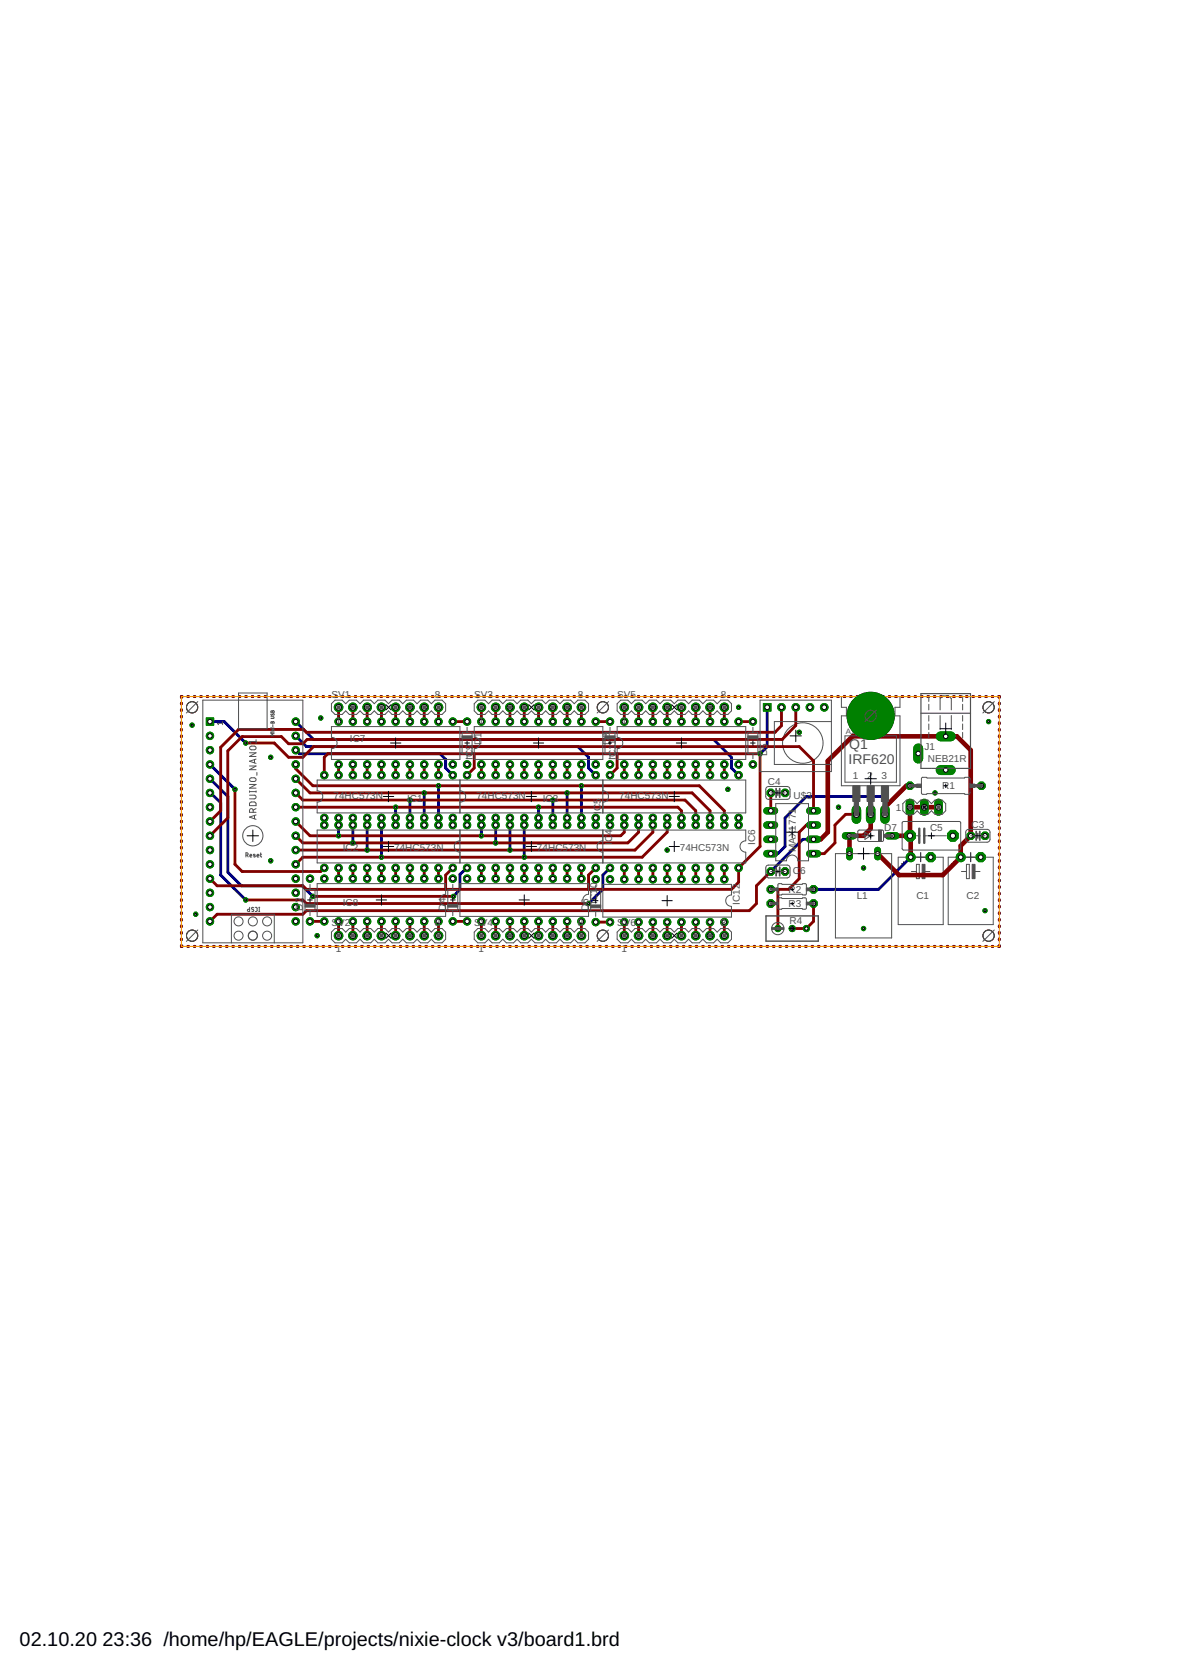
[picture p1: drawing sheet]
<svg xmlns="http://www.w3.org/2000/svg" width="210mm" height="297mm" viewBox="0 0 210 297" stroke-linecap="round" stroke-linejoin="round" font-family="sans-serif">
<defs><g id="words">
<g font-size="3.5">
<text x="3.5" y="292.5">02.10.20</text>
<text x="18.2" y="292.5">23:36 /home/hp/EAGLE/projects/nixie-clock v3/board1.brd</text>
</g>
<g font-size="2.5" fill="#505050">
<text x="150.8" y="135.9">IRF620</text>
<text x="150.9" y="133.2">Q1</text>
</g>
<g font-size="1.8" fill="#505050">
<text x="58.9" y="124.1">SV1</text>
<text x="77.3" y="124.1">8</text>
<text x="84.3" y="124.1">SV3</text>
<text x="102.7" y="124.1">8</text>
<text x="109.7" y="124.1">SV5</text>
<text x="128.1" y="124.1">8</text>
<text x="59.7" y="128.7">1</text>
<text x="62.2" y="131.8">IC7</text>
<text x="85.1" y="128.7">1</text>
<text x="85.6" y="131.2" transform="rotate(-90 85.6 131.2)">1</text>
<text x="108.4" y="131.2" transform="rotate(-90 108.4 131.2)">3</text>
<text x="110.4" y="128.7">1</text>
<text x="84" y="135.1" transform="rotate(-90 84 135.1)">IC9</text>
<text x="85.6" y="132.4" transform="rotate(-90 85.6 132.4)">D</text>
<text x="108.4" y="132.4" transform="rotate(-90 108.4 132.4)">D</text>
<text x="109.4" y="135.1" transform="rotate(-90 109.4 135.1)">IC1</text>
<text x="109.4" y="132.5" transform="rotate(-90 109.4 132.5)">1</text>
<text x="136.3" y="134.3" transform="rotate(-90 136.3 134.3)">D5</text>
<text x="164.3" y="133.3">J1</text>
<text x="164.9" y="135.5">NEB21R</text>
<text x="59.3" y="142">74HC573N</text>
<text x="72.4" y="142.5">IC1</text>
<text x="84.7" y="142">74HC573N</text>
<text x="96.5" y="142.5">IC</text>
<text x="98.3" y="142.5">3</text>
<text x="110.1" y="142">74HC573N</text>
<text x="136.5" y="139.6">C4</text>
<text x="141" y="142">U$3</text>
<text x="151.6" y="138.4">1</text>
<text x="154.1" y="138.4">2</text>
<text x="156.7" y="138.4">3</text>
<text x="167.5" y="140.3">R1</text>
<text x="106.8" y="144.6" transform="rotate(-90 106.8 144.6)">I</text>
<text x="106.8" y="144.1" transform="rotate(-90 106.8 144.1)">C5</text>
<text x="108.8" y="149.7" transform="rotate(-90 108.8 149.7)">C</text>
<text x="108.8" y="148.4" transform="rotate(-90 108.8 148.4)">4</text>
<text x="141.4" y="147.6" transform="rotate(-90 141.4 147.6)">1771</text>
<text x="157.2" y="147.7">D7</text>
<text x="159.2" y="144.1">1</text>
<text x="165.3" y="147.8">C5</text>
<text x="172.7" y="147.2">C3</text>
<text x="60.9" y="151.4">IC2</text>
<text x="70" y="151.4">74HC573N</text>
<text x="95.4" y="151.4">74HC573N</text>
<text x="108.8" y="150.2" transform="rotate(-90 108.8 150.2)">I</text>
<text x="120.8" y="151.4">74HC573N</text>
<text x="134.2" y="150.2" transform="rotate(-90 134.2 150.2)">IC6</text>
<text x="140.9" y="155.4">C</text>
<text x="141.4" y="151.5" transform="rotate(-90 141.4 151.5)">MAX</text>
<text x="142.2" y="155.4">6</text>
<text x="53.8" y="161.9" transform="rotate(-90 53.8 161.9)">D2</text>
<text x="60.9" y="161">IC8</text>
<text x="79.2" y="161.9" transform="rotate(-90 79.2 161.9)">D</text>
<text x="79.2" y="160.6" transform="rotate(-90 79.2 160.6)">4</text>
<text x="106.1" y="160.7" transform="rotate(-90 106.1 160.7)">IC1</text>
<text x="106.1" y="157.9" transform="rotate(-90 106.1 157.9)">0</text>
<text x="131.5" y="160.8" transform="rotate(-90 131.5 160.8)">IC12</text>
<text x="140.2" y="158.7">R2</text>
<text x="140.2" y="161.3">R3</text>
<text x="152.3" y="159.8">L1</text>
<text x="162.9" y="159.7">C1</text>
<text x="171.8" y="159.7">C2</text>
<text x="58.9" y="164.7">SV2</text>
<text x="77.3" y="164.7">8</text>
<text x="84.3" y="164.7">SV4</text>
<text x="102.7" y="164.7">8</text>
<text x="104.6" y="162" transform="rotate(-90 104.6 162)">D6</text>
<text x="109.7" y="164.7">SV6</text>
<text x="128.1" y="164.7">8</text>
<text x="140.3" y="164.3">R4</text>
<text x="59.7" y="169.2">1</text>
<text x="85.1" y="169.2">1</text>
<text x="110.4" y="169.2">1</text>
</g>
<text font-size="1.4" fill="#505050" x="150.3" y="130.6">A17,5mm</text>
</g></defs>
<path d="M162.8 152.4h1.7M163.6 151.6v1.6M171.7 152.4h1.6M172.5 151.6v1.6" fill="none" stroke="#000" stroke-width=".18"/>
<g fill="none" stroke="#505050" stroke-width=".18">
<path d="M159.6 152.4h8v12h-8zM160.2 153.5h.8M160.6 153.1v.8M162 154.9h.9M162.9 153.6h.5v2.6h-.5zM164.3 154.9h1M168.5 152.4h8v12h-8zM169.1 153.5h.8M169.5 153.1v.8M170.9 154.9h.9M171.8 153.6h.5v2.6h-.5zM173.2 154.9h1"/>
<circle cx="142.7" cy="132.1" r="3.6"/>
</g>
<g fill="#505050" stroke="#505050" stroke-width=".18">
<path d="M163.9 153.6h.5v2.6h-.5z"/>
<path d="M172.8 153.6h.5v2.6h-.5z"/>
</g>
<circle cx="154.7" cy="127.3" r="4.2" fill="#000080" stroke="#000080" stroke-width=".18"/>
<g fill="none" stroke="#000080" stroke-width=".51">
<path d="M32.2 125v.1M32.2 126.2v.1M32.2 127.3v.2M32.2 128.5v.1M32.2 129.6v.2M32.2 130.8v.2M32.2 132v.1M32.2 133.1v.2M32.2 134.3v.2M32.2 135.5v.1M32.2 136.6v.2M32.2 137.8v.2"/>
<path d="M32.2 139v.1M32.4 123.8h-.2v.2M33.4 123.8h.1M34.5 123.8h.1M35.7 123.8h.1M36.8 123.8h.1M37.3 135.9l4.5 4.4M37.3 138.4l3.2 3.2v13.4l2.4 2.5h10.8l1.9 1.8M37.3 128.3h2.6l3.8 3.8M38 123.8h.1M39.1 123.8h.1M40.2 123.8h.2"/>
<path d="M41.4 123.8h.1M42.5 123.8h.2M43.7 123.8h.1M44.8 123.8h.1M46 123.8h.1M47.1 123.8h.1M48.2 123.8h.2M49.4 123.8h.1M50.5 123.8h.2M51.7 123.8h.1M52.6 133.3l.6 .7h25l1 1v1.5l1.3 1.3M52.6 130.8l1.9 1.9h48.2l1.9 1.9v1.9l1.3 1.3"/>
<path d="M52.6 128.3l3.1 3.1h71.1l3.2 3.2v1.9l1.3 1.3M52.8 123.8h.2M54 123.8h.1M55.1 123.8h.1M56.3 123.8h.1M57.4 123.8h.1M58.5 123.8h.2M59.7 123.8h.1M60.8 123.8h.2M62 123.8h.1M63.1 123.8h.1M64.3 123.8h.1"/>
<path d="M65.4 123.8h.1M66.5 123.8h.2M67.7 123.8h.1M68.8 123.8h.2M70 123.8h.1M71.1 123.8h.1M72.3 123.8h.1M73.4 123.8h.1M74.5 123.8h.2M75.7 123.8h.1M76.8 123.8h.2M77.9 139.7v5.7"/>
<path d="M78 123.8h.1M79.1 123.8h.1M80.3 123.8h.1M81.4 123.8h.1M82.5 123.8h.2M83.7 123.8h.1M84.8 123.8h.2M86 123.8h.1M87.1 123.8h.2M88.3 123.8h.1M89.4 123.8h.2M90.6 123.8h.1"/>
<path d="M91.7 123.8h.1M92.9 123.8h.1M94 123.8h.1M95.1 123.8h.2M96.3 123.8h.1M97.4 123.8h.2M98.6 123.8h.1M99.7 123.8h.1M100.9 123.8h.1M102 123.8h.1M103.1 123.8h.2M103.3 139.7v5.7"/>
<path d="M104.3 123.8h.1M105.4 123.8h.2M106.6 123.8h.1M107.7 123.8h.1M108.9 123.8h.1M110 123.8h.1M111.1 123.8h.2M112.3 123.8h.1M113.4 123.8h.2M114.6 123.8h.1M115.7 123.8h.1M116.9 123.8h.1"/>
<path d="M118 123.8h.1M119.1 123.8h.2M120.3 123.8h.1M121.4 123.8h.2M122.6 123.8h.1M123.7 123.8h.2M124.9 123.8h.1M126 123.8h.2M127.2 123.8h.1M128.3 123.8h.1M129.5 123.8h.1M130.6 123.8h.1"/>
<path d="M131.7 123.8h.2M132.9 123.8h.1M134 123.8h.2M135.2 123.8h.1M136.3 123.8h.1M136.4 125.7v7.1l-1.3 1.2M137.5 123.8h.1M138.6 123.8h.1M139.7 123.8h.2M140.9 123.8h.1M142 123.8h.2M143.2 123.8h.1"/>
<path d="M144.3 123.8h.1M145.5 123.8h.1M146.6 123.8h.1M147.7 123.8h.2M148.9 123.8h.1M150 123.8h.2M151.2 123.8h.1M152.3 123.8h.1M153.5 123.8h.1M154.6 123.8h.1M155.7 123.8h.2M156.9 123.8h.1"/>
<path d="M158 123.8h.2M159.2 123.8h.1M160.3 123.8h.2M161.5 123.8h.1M162.6 123.8h.2M163.8 123.8h.1M164.9 123.8h.1M166.1 123.8h.1M167.2 123.8h.1M168.3 123.8h.2M169.5 123.8h.1M170.6 123.8h.2"/>
<path d="M171.8 123.8h.1M172.9 123.8h.1M174.1 123.8h.1M175.2 123.8h.1M176.3 123.8h.2M177.5 123.8h.1v.2M177.6 125v.1M177.6 126.2v.1M177.6 127.3v.2M177.6 128.5v.1M177.6 129.6v.2M177.6 130.8v.2"/>
<path d="M177.6 132v.1M177.6 133.1v.2M177.6 134.3v.2M177.6 135.5v.1M177.6 136.6v.2M177.6 137.8v.2M177.6 139v.1M32.2 140.1v.2M32.2 141.3v.2M32.2 142.5v.1M32.2 143.6v.2M32.2 144.8v.1"/>
<path d="M32.2 146v.1M32.2 147.1v.2M32.2 148.3v.1M32.2 149.5v.1M32.2 150.6v.2M32.2 151.8v.1M32.2 153v.1M32.2 154.1v.2M32.2 155.3v.1M32.2 156.4v.2M32.2 157.6v.2M32.2 158.8v.1"/>
<path d="M32.2 159.9v.2M37.3 140.9l1.9 1.8v12.9l4.5 4.4M60.2 146.7v1.9M62.7 146.7v3.1M65.3 146.7v4.4M67.8 146.7v5.7M70.3 143.5v1.9M72.9 142.2v3.2M75.4 140.9v4.5M83 154.3l-1.3 1.1v2.7l-1.1 1.2M85.6 146.7v1.9M88.1 146.7v3.1"/>
<path d="M90.6 146.7v4.4M93.2 146.7v5.7M95.7 143.5v1.9M98.3 142.2v3.2M100.8 140.9v4.5M108.4 154.3l-1.3 1.3v2.5l-2.5 2.5M144.6 149.2h-1.9l-5.7 5.7M157.3 144.8v-2.6l-.6-.6h-13.4l-3.8 3.8v5.1l-1.2 1.2h-1.3M161.9 152.4l-5.8 5.7h-11.5M177.6 140.1v.2M177.6 141.3v.2M177.6 142.5v.1"/>
<path d="M177.6 143.6v.2M177.6 144.8v.1M177.6 146v.1M177.6 147.1v.2M177.6 148.3v.1M177.6 149.5v.1M177.6 150.6v.2M177.6 151.8v.1M177.6 153v.1M177.6 154.1v.2M177.6 155.3v.1M177.6 156.4v.2"/>
<path d="M177.6 157.6v.2M177.6 158.8v.1M177.6 159.9v.2M32.2 168.1v.1h.2M32.2 161.1v.1M32.2 162.3v.1M32.2 163.4v.2M32.2 164.6v.1M32.2 165.8v.1M32.2 166.9v.2M33.4 168.2h.1M34.5 168.2h.1"/>
<path d="M35.7 168.2h.1M36.8 168.2h.1M38 168.2h.1M39.1 168.2h.1M40.2 168.2h.2M41.4 168.2h.1M42.5 168.2h.2M43.7 168.2h.1M44.8 168.2h.1M46 168.2h.1M47.1 168.2h.1M48.2 168.2h.2"/>
<path d="M49.4 168.2h.1M50.5 168.2h.2M51.7 168.2h.1M52.8 168.2h.2M54 168.2h.1M55.1 168.2h.1M56.3 168.2h.1M57.4 168.2h.1M58.5 168.2h.2M59.7 168.2h.1M60.8 168.2h.2M62 168.2h.1"/>
<path d="M63.1 168.2h.1M64.3 168.2h.1M65.4 168.2h.1M66.5 168.2h.2M67.7 168.2h.1M68.8 168.2h.2M70 168.2h.1M71.1 168.2h.1M72.3 168.2h.1M73.4 168.2h.1M74.5 168.2h.2M75.7 168.2h.1"/>
<path d="M76.8 168.2h.2M78 168.2h.1M79.1 168.2h.1M80.3 168.2h.1M81.4 168.2h.1M82.5 168.2h.2M83.7 168.2h.1M84.8 168.2h.2M86 168.2h.1M87.1 168.2h.2M88.3 168.2h.1M89.4 168.2h.2"/>
<path d="M90.6 168.2h.1M91.7 168.2h.1M92.9 168.2h.1M94 168.2h.1M95.1 168.2h.2M96.3 168.2h.1M97.4 168.2h.2M98.6 168.2h.1M99.7 168.2h.1M100.9 168.2h.1M102 168.2h.1M103.1 168.2h.2"/>
<path d="M104.3 168.2h.1M105.4 168.2h.2M106.6 168.2h.1M107.7 168.2h.1M108.9 168.2h.1M110 168.2h.1M111.1 168.2h.2M112.3 168.2h.1M113.4 168.2h.2M114.6 168.2h.1M115.7 168.2h.1M116.9 168.2h.1"/>
<path d="M118 168.2h.1M119.1 168.2h.2M120.3 168.2h.1M121.4 168.2h.2M122.6 168.2h.1M123.7 168.2h.2M124.9 168.2h.1M126 168.2h.2M127.2 168.2h.1M128.3 168.2h.1M129.5 168.2h.1M130.6 168.2h.1"/>
<path d="M131.7 168.2h.2M132.9 168.2h.1M134 168.2h.2M135.2 168.2h.1M136.3 168.2h.1M137.5 168.2h.1M138.6 168.2h.1M139.7 168.2h.2M140.9 168.2h.1M142 168.2h.2M143.2 168.2h.1M144.3 168.2h.1"/>
<path d="M145.5 168.2h.1M146.6 168.2h.1M147.7 168.2h.2M148.9 168.2h.1M150 168.2h.2M151.2 168.2h.1M152.3 168.2h.1M153.5 168.2h.1M154.6 168.2h.1M155.7 168.2h.2M156.9 168.2h.1M158 168.2h.2"/>
<path d="M159.2 168.2h.1M160.3 168.2h.2M161.5 168.2h.1M162.6 168.2h.2M163.8 168.2h.1M164.9 168.2h.1M166.1 168.2h.1M167.2 168.2h.1M168.3 168.2h.2M169.5 168.2h.1M170.6 168.2h.2M171.8 168.2h.1"/>
<path d="M172.9 168.2h.1M174.1 168.2h.1M175.2 168.2h.1M176.3 168.2h.2M177.6 168.1v.1h-.1M177.6 161.1v.1M177.6 162.3v.1M177.6 163.4v.2M177.6 164.6v.1M177.6 165.8v.1M177.6 166.9v.2"/>
</g>
<path d="M36.7 127.6h1.3v1.3h-1.3z" fill="#008000" stroke="#008000" stroke-width=".18"/>
<circle cx="37.3" cy="128.3" r=".4" fill="#fff" stroke="#000" stroke-width=".18"/>
<circle cx="37.3" cy="130.8" r=".66" fill="#008000" stroke="#008000" stroke-width=".18"/>
<circle cx="37.3" cy="130.8" r=".4" fill="#fff" stroke="#000" stroke-width=".18"/>
<circle cx="37.3" cy="133.4" r=".66" fill="#008000" stroke="#008000" stroke-width=".18"/>
<circle cx="37.3" cy="133.3" r=".4" fill="#fff" stroke="#000" stroke-width=".18"/>
<circle cx="37.3" cy="135.9" r=".66" fill="#008000" stroke="#008000" stroke-width=".18"/>
<circle cx="37.3" cy="135.9" r=".4" fill="#fff" stroke="#000" stroke-width=".18"/>
<circle cx="37.3" cy="138.4" r=".66" fill="#008000" stroke="#008000" stroke-width=".18"/>
<circle cx="37.3" cy="138.4" r=".4" fill="#fff" stroke="#000" stroke-width=".18"/>
<circle cx="37.3" cy="140.9" r=".66" fill="#008000" stroke="#008000" stroke-width=".18"/>
<circle cx="37.3" cy="140.9" r=".4" fill="#fff" stroke="#000" stroke-width=".18"/>
<circle cx="37.3" cy="143.5" r=".66" fill="#008000" stroke="#008000" stroke-width=".18"/>
<circle cx="37.3" cy="143.5" r=".4" fill="#fff" stroke="#000" stroke-width=".18"/>
<circle cx="37.3" cy="146" r=".66" fill="#008000" stroke="#008000" stroke-width=".18"/>
<circle cx="37.3" cy="146" r=".4" fill="#fff" stroke="#000" stroke-width=".18"/>
<circle cx="37.3" cy="148.6" r=".66" fill="#008000" stroke="#008000" stroke-width=".18"/>
<circle cx="37.3" cy="148.6" r=".4" fill="#fff" stroke="#000" stroke-width=".18"/>
<circle cx="37.3" cy="151.1" r=".66" fill="#008000" stroke="#008000" stroke-width=".18"/>
<circle cx="37.3" cy="151.1" r=".4" fill="#fff" stroke="#000" stroke-width=".18"/>
<circle cx="37.3" cy="153.6" r=".66" fill="#008000" stroke="#008000" stroke-width=".18"/>
<circle cx="37.3" cy="153.6" r=".4" fill="#fff" stroke="#000" stroke-width=".18"/>
<circle cx="37.3" cy="156.2" r=".66" fill="#008000" stroke="#008000" stroke-width=".18"/>
<circle cx="37.3" cy="156.2" r=".4" fill="#fff" stroke="#000" stroke-width=".18"/>
<circle cx="37.3" cy="158.7" r=".66" fill="#008000" stroke="#008000" stroke-width=".18"/>
<circle cx="37.3" cy="158.7" r=".4" fill="#fff" stroke="#000" stroke-width=".18"/>
<circle cx="37.3" cy="161.2" r=".66" fill="#008000" stroke="#008000" stroke-width=".18"/>
<circle cx="37.3" cy="161.2" r=".4" fill="#fff" stroke="#000" stroke-width=".18"/>
<circle cx="37.3" cy="163.8" r=".66" fill="#008000" stroke="#008000" stroke-width=".18"/>
<circle cx="37.3" cy="163.8" r=".4" fill="#fff" stroke="#000" stroke-width=".18"/>
<circle cx="52.6" cy="163.8" r=".66" fill="#008000" stroke="#008000" stroke-width=".18"/>
<circle cx="52.6" cy="163.8" r=".4" fill="#fff" stroke="#000" stroke-width=".18"/>
<circle cx="52.6" cy="161.2" r=".66" fill="#008000" stroke="#008000" stroke-width=".18"/>
<circle cx="52.6" cy="161.2" r=".4" fill="#fff" stroke="#000" stroke-width=".18"/>
<circle cx="52.6" cy="158.7" r=".66" fill="#008000" stroke="#008000" stroke-width=".18"/>
<circle cx="52.6" cy="158.7" r=".4" fill="#fff" stroke="#000" stroke-width=".18"/>
<circle cx="52.6" cy="156.2" r=".66" fill="#008000" stroke="#008000" stroke-width=".18"/>
<circle cx="52.6" cy="156.2" r=".4" fill="#fff" stroke="#000" stroke-width=".18"/>
<circle cx="52.6" cy="153.6" r=".66" fill="#008000" stroke="#008000" stroke-width=".18"/>
<circle cx="52.6" cy="153.6" r=".4" fill="#fff" stroke="#000" stroke-width=".18"/>
<circle cx="52.6" cy="151.1" r=".66" fill="#008000" stroke="#008000" stroke-width=".18"/>
<circle cx="52.6" cy="151.1" r=".4" fill="#fff" stroke="#000" stroke-width=".18"/>
<circle cx="52.6" cy="148.6" r=".66" fill="#008000" stroke="#008000" stroke-width=".18"/>
<circle cx="52.6" cy="148.6" r=".4" fill="#fff" stroke="#000" stroke-width=".18"/>
<circle cx="52.6" cy="146" r=".66" fill="#008000" stroke="#008000" stroke-width=".18"/>
<circle cx="52.6" cy="146" r=".4" fill="#fff" stroke="#000" stroke-width=".18"/>
<circle cx="52.6" cy="143.5" r=".66" fill="#008000" stroke="#008000" stroke-width=".18"/>
<circle cx="52.6" cy="143.5" r=".4" fill="#fff" stroke="#000" stroke-width=".18"/>
<circle cx="52.6" cy="140.9" r=".66" fill="#008000" stroke="#008000" stroke-width=".18"/>
<circle cx="52.6" cy="140.9" r=".4" fill="#fff" stroke="#000" stroke-width=".18"/>
<circle cx="52.6" cy="138.4" r=".66" fill="#008000" stroke="#008000" stroke-width=".18"/>
<circle cx="52.6" cy="138.4" r=".4" fill="#fff" stroke="#000" stroke-width=".18"/>
<circle cx="52.6" cy="135.9" r=".66" fill="#008000" stroke="#008000" stroke-width=".18"/>
<circle cx="52.6" cy="135.9" r=".4" fill="#fff" stroke="#000" stroke-width=".18"/>
<circle cx="52.6" cy="133.4" r=".66" fill="#008000" stroke="#008000" stroke-width=".18"/>
<circle cx="52.6" cy="133.3" r=".4" fill="#fff" stroke="#000" stroke-width=".18"/>
<circle cx="52.6" cy="130.8" r=".66" fill="#008000" stroke="#008000" stroke-width=".18"/>
<circle cx="52.6" cy="130.8" r=".4" fill="#fff" stroke="#000" stroke-width=".18"/>
<circle cx="52.6" cy="128.3" r=".66" fill="#008000" stroke="#008000" stroke-width=".18"/>
<circle cx="52.6" cy="128.3" r=".4" fill="#fff" stroke="#000" stroke-width=".18"/>
<circle cx="57.6" cy="145.4" r=".66" fill="#008000" stroke="#008000" stroke-width=".18"/>
<circle cx="57.6" cy="145.4" r=".4" fill="#fff" stroke="#000" stroke-width=".18"/>
<circle cx="60.2" cy="145.4" r=".66" fill="#008000" stroke="#008000" stroke-width=".18"/>
<circle cx="60.2" cy="145.4" r=".4" fill="#fff" stroke="#000" stroke-width=".18"/>
<circle cx="72.9" cy="145.4" r=".66" fill="#008000" stroke="#008000" stroke-width=".18"/>
<circle cx="72.9" cy="145.4" r=".4" fill="#fff" stroke="#000" stroke-width=".18"/>
<circle cx="75.4" cy="145.4" r=".66" fill="#008000" stroke="#008000" stroke-width=".18"/>
<circle cx="75.4" cy="145.4" r=".4" fill="#fff" stroke="#000" stroke-width=".18"/>
<circle cx="62.7" cy="145.4" r=".66" fill="#008000" stroke="#008000" stroke-width=".18"/>
<circle cx="62.7" cy="145.4" r=".4" fill="#fff" stroke="#000" stroke-width=".18"/>
<circle cx="65.3" cy="145.4" r=".66" fill="#008000" stroke="#008000" stroke-width=".18"/>
<circle cx="65.3" cy="145.4" r=".4" fill="#fff" stroke="#000" stroke-width=".18"/>
<circle cx="70.3" cy="145.4" r=".66" fill="#008000" stroke="#008000" stroke-width=".18"/>
<circle cx="70.3" cy="145.4" r=".4" fill="#fff" stroke="#000" stroke-width=".18"/>
<circle cx="67.8" cy="145.4" r=".66" fill="#008000" stroke="#008000" stroke-width=".18"/>
<circle cx="67.8" cy="145.4" r=".4" fill="#fff" stroke="#000" stroke-width=".18"/>
<circle cx="77.9" cy="145.4" r=".66" fill="#008000" stroke="#008000" stroke-width=".18"/>
<circle cx="77.9" cy="145.4" r=".4" fill="#fff" stroke="#000" stroke-width=".18"/>
<circle cx="80.5" cy="145.4" r=".66" fill="#008000" stroke="#008000" stroke-width=".18"/>
<circle cx="80.5" cy="145.4" r=".4" fill="#fff" stroke="#000" stroke-width=".18"/>
<circle cx="80.5" cy="137.8" r=".66" fill="#008000" stroke="#008000" stroke-width=".18"/>
<circle cx="80.5" cy="137.8" r=".4" fill="#fff" stroke="#000" stroke-width=".18"/>
<circle cx="77.9" cy="137.8" r=".66" fill="#008000" stroke="#008000" stroke-width=".18"/>
<circle cx="77.9" cy="137.8" r=".4" fill="#fff" stroke="#000" stroke-width=".18"/>
<circle cx="75.4" cy="137.8" r=".66" fill="#008000" stroke="#008000" stroke-width=".18"/>
<circle cx="75.4" cy="137.8" r=".4" fill="#fff" stroke="#000" stroke-width=".18"/>
<circle cx="72.9" cy="137.8" r=".66" fill="#008000" stroke="#008000" stroke-width=".18"/>
<circle cx="72.9" cy="137.8" r=".4" fill="#fff" stroke="#000" stroke-width=".18"/>
<circle cx="70.3" cy="137.8" r=".66" fill="#008000" stroke="#008000" stroke-width=".18"/>
<circle cx="70.3" cy="137.8" r=".4" fill="#fff" stroke="#000" stroke-width=".18"/>
<circle cx="67.8" cy="137.8" r=".66" fill="#008000" stroke="#008000" stroke-width=".18"/>
<circle cx="67.8" cy="137.8" r=".4" fill="#fff" stroke="#000" stroke-width=".18"/>
<circle cx="65.3" cy="137.8" r=".66" fill="#008000" stroke="#008000" stroke-width=".18"/>
<circle cx="65.3" cy="137.8" r=".4" fill="#fff" stroke="#000" stroke-width=".18"/>
<circle cx="62.7" cy="137.8" r=".66" fill="#008000" stroke="#008000" stroke-width=".18"/>
<circle cx="62.7" cy="137.8" r=".4" fill="#fff" stroke="#000" stroke-width=".18"/>
<circle cx="60.2" cy="137.8" r=".66" fill="#008000" stroke="#008000" stroke-width=".18"/>
<circle cx="60.2" cy="137.8" r=".4" fill="#fff" stroke="#000" stroke-width=".18"/>
<circle cx="57.6" cy="137.8" r=".66" fill="#008000" stroke="#008000" stroke-width=".18"/>
<circle cx="57.6" cy="137.8" r=".4" fill="#fff" stroke="#000" stroke-width=".18"/>
<circle cx="103.3" cy="156.2" r=".66" fill="#008000" stroke="#008000" stroke-width=".18"/>
<circle cx="103.3" cy="156.2" r=".4" fill="#fff" stroke="#000" stroke-width=".18"/>
<circle cx="100.8" cy="156.2" r=".66" fill="#008000" stroke="#008000" stroke-width=".18"/>
<circle cx="100.8" cy="156.2" r=".4" fill="#fff" stroke="#000" stroke-width=".18"/>
<circle cx="88.1" cy="156.2" r=".66" fill="#008000" stroke="#008000" stroke-width=".18"/>
<circle cx="88.1" cy="156.2" r=".4" fill="#fff" stroke="#000" stroke-width=".18"/>
<circle cx="85.6" cy="156.2" r=".66" fill="#008000" stroke="#008000" stroke-width=".18"/>
<circle cx="85.6" cy="156.2" r=".4" fill="#fff" stroke="#000" stroke-width=".18"/>
<circle cx="98.3" cy="156.2" r=".66" fill="#008000" stroke="#008000" stroke-width=".18"/>
<circle cx="98.3" cy="156.2" r=".4" fill="#fff" stroke="#000" stroke-width=".18"/>
<circle cx="95.7" cy="156.2" r=".66" fill="#008000" stroke="#008000" stroke-width=".18"/>
<circle cx="95.7" cy="156.2" r=".4" fill="#fff" stroke="#000" stroke-width=".18"/>
<circle cx="90.6" cy="156.2" r=".66" fill="#008000" stroke="#008000" stroke-width=".18"/>
<circle cx="90.6" cy="156.2" r=".4" fill="#fff" stroke="#000" stroke-width=".18"/>
<circle cx="93.2" cy="156.2" r=".66" fill="#008000" stroke="#008000" stroke-width=".18"/>
<circle cx="93.2" cy="156.2" r=".4" fill="#fff" stroke="#000" stroke-width=".18"/>
<circle cx="83" cy="156.2" r=".66" fill="#008000" stroke="#008000" stroke-width=".18"/>
<circle cx="83" cy="156.2" r=".4" fill="#fff" stroke="#000" stroke-width=".18"/>
<circle cx="83" cy="163.8" r=".66" fill="#008000" stroke="#008000" stroke-width=".18"/>
<circle cx="83" cy="163.8" r=".4" fill="#fff" stroke="#000" stroke-width=".18"/>
<circle cx="85.6" cy="163.8" r=".66" fill="#008000" stroke="#008000" stroke-width=".18"/>
<circle cx="85.6" cy="163.8" r=".4" fill="#fff" stroke="#000" stroke-width=".18"/>
<circle cx="88.1" cy="163.8" r=".66" fill="#008000" stroke="#008000" stroke-width=".18"/>
<circle cx="88.1" cy="163.8" r=".4" fill="#fff" stroke="#000" stroke-width=".18"/>
<circle cx="90.6" cy="163.8" r=".66" fill="#008000" stroke="#008000" stroke-width=".18"/>
<circle cx="90.6" cy="163.8" r=".4" fill="#fff" stroke="#000" stroke-width=".18"/>
<circle cx="93.2" cy="163.8" r=".66" fill="#008000" stroke="#008000" stroke-width=".18"/>
<circle cx="93.2" cy="163.8" r=".4" fill="#fff" stroke="#000" stroke-width=".18"/>
<circle cx="95.7" cy="163.8" r=".66" fill="#008000" stroke="#008000" stroke-width=".18"/>
<circle cx="95.7" cy="163.8" r=".4" fill="#fff" stroke="#000" stroke-width=".18"/>
<circle cx="98.3" cy="163.8" r=".66" fill="#008000" stroke="#008000" stroke-width=".18"/>
<circle cx="98.3" cy="163.8" r=".4" fill="#fff" stroke="#000" stroke-width=".18"/>
<circle cx="100.8" cy="163.8" r=".66" fill="#008000" stroke="#008000" stroke-width=".18"/>
<circle cx="100.8" cy="163.8" r=".4" fill="#fff" stroke="#000" stroke-width=".18"/>
<circle cx="103.3" cy="163.8" r=".66" fill="#008000" stroke="#008000" stroke-width=".18"/>
<circle cx="103.3" cy="163.8" r=".4" fill="#fff" stroke="#000" stroke-width=".18"/>
<circle cx="111" cy="135.9" r=".66" fill="#008000" stroke="#008000" stroke-width=".18"/>
<circle cx="111" cy="135.9" r=".4" fill="#fff" stroke="#000" stroke-width=".18"/>
<circle cx="113.5" cy="135.9" r=".66" fill="#008000" stroke="#008000" stroke-width=".18"/>
<circle cx="113.5" cy="135.9" r=".4" fill="#fff" stroke="#000" stroke-width=".18"/>
<circle cx="126.2" cy="135.9" r=".66" fill="#008000" stroke="#008000" stroke-width=".18"/>
<circle cx="126.2" cy="135.9" r=".4" fill="#fff" stroke="#000" stroke-width=".18"/>
<circle cx="128.7" cy="135.9" r=".66" fill="#008000" stroke="#008000" stroke-width=".18"/>
<circle cx="128.7" cy="135.9" r=".4" fill="#fff" stroke="#000" stroke-width=".18"/>
<circle cx="116" cy="135.9" r=".66" fill="#008000" stroke="#008000" stroke-width=".18"/>
<circle cx="116" cy="135.9" r=".4" fill="#fff" stroke="#000" stroke-width=".18"/>
<circle cx="118.6" cy="135.9" r=".66" fill="#008000" stroke="#008000" stroke-width=".18"/>
<circle cx="118.6" cy="135.9" r=".4" fill="#fff" stroke="#000" stroke-width=".18"/>
<circle cx="123.7" cy="135.9" r=".66" fill="#008000" stroke="#008000" stroke-width=".18"/>
<circle cx="123.7" cy="135.9" r=".4" fill="#fff" stroke="#000" stroke-width=".18"/>
<circle cx="121.1" cy="135.9" r=".66" fill="#008000" stroke="#008000" stroke-width=".18"/>
<circle cx="121.1" cy="135.9" r=".4" fill="#fff" stroke="#000" stroke-width=".18"/>
<circle cx="131.3" cy="135.9" r=".66" fill="#008000" stroke="#008000" stroke-width=".18"/>
<circle cx="131.3" cy="135.9" r=".4" fill="#fff" stroke="#000" stroke-width=".18"/>
<circle cx="131.3" cy="128.3" r=".66" fill="#008000" stroke="#008000" stroke-width=".18"/>
<circle cx="131.3" cy="128.3" r=".4" fill="#fff" stroke="#000" stroke-width=".18"/>
<circle cx="128.7" cy="128.3" r=".66" fill="#008000" stroke="#008000" stroke-width=".18"/>
<circle cx="128.7" cy="128.3" r=".4" fill="#fff" stroke="#000" stroke-width=".18"/>
<circle cx="126.2" cy="128.3" r=".66" fill="#008000" stroke="#008000" stroke-width=".18"/>
<circle cx="126.2" cy="128.3" r=".4" fill="#fff" stroke="#000" stroke-width=".18"/>
<circle cx="123.7" cy="128.3" r=".66" fill="#008000" stroke="#008000" stroke-width=".18"/>
<circle cx="123.7" cy="128.3" r=".4" fill="#fff" stroke="#000" stroke-width=".18"/>
<circle cx="121.1" cy="128.3" r=".66" fill="#008000" stroke="#008000" stroke-width=".18"/>
<circle cx="121.1" cy="128.3" r=".4" fill="#fff" stroke="#000" stroke-width=".18"/>
<circle cx="118.6" cy="128.3" r=".66" fill="#008000" stroke="#008000" stroke-width=".18"/>
<circle cx="118.6" cy="128.3" r=".4" fill="#fff" stroke="#000" stroke-width=".18"/>
<circle cx="116" cy="128.3" r=".66" fill="#008000" stroke="#008000" stroke-width=".18"/>
<circle cx="116" cy="128.3" r=".4" fill="#fff" stroke="#000" stroke-width=".18"/>
<circle cx="113.5" cy="128.3" r=".66" fill="#008000" stroke="#008000" stroke-width=".18"/>
<circle cx="113.5" cy="128.3" r=".4" fill="#fff" stroke="#000" stroke-width=".18"/>
<circle cx="111" cy="128.3" r=".66" fill="#008000" stroke="#008000" stroke-width=".18"/>
<circle cx="111" cy="128.3" r=".4" fill="#fff" stroke="#000" stroke-width=".18"/>
<circle cx="128.7" cy="156.3" r=".66" fill="#008000" stroke="#008000" stroke-width=".18"/>
<circle cx="128.7" cy="156.3" r=".4" fill="#fff" stroke="#000" stroke-width=".18"/>
<circle cx="126.2" cy="156.3" r=".66" fill="#008000" stroke="#008000" stroke-width=".18"/>
<circle cx="126.2" cy="156.3" r=".4" fill="#fff" stroke="#000" stroke-width=".18"/>
<circle cx="113.5" cy="156.3" r=".66" fill="#008000" stroke="#008000" stroke-width=".18"/>
<circle cx="113.5" cy="156.3" r=".4" fill="#fff" stroke="#000" stroke-width=".18"/>
<circle cx="111" cy="156.3" r=".66" fill="#008000" stroke="#008000" stroke-width=".18"/>
<circle cx="111" cy="156.3" r=".4" fill="#fff" stroke="#000" stroke-width=".18"/>
<circle cx="123.7" cy="156.3" r=".66" fill="#008000" stroke="#008000" stroke-width=".18"/>
<circle cx="123.7" cy="156.3" r=".4" fill="#fff" stroke="#000" stroke-width=".18"/>
<circle cx="121.1" cy="156.3" r=".66" fill="#008000" stroke="#008000" stroke-width=".18"/>
<circle cx="121.1" cy="156.3" r=".4" fill="#fff" stroke="#000" stroke-width=".18"/>
<circle cx="116" cy="156.3" r=".66" fill="#008000" stroke="#008000" stroke-width=".18"/>
<circle cx="116" cy="156.3" r=".4" fill="#fff" stroke="#000" stroke-width=".18"/>
<circle cx="118.6" cy="156.3" r=".66" fill="#008000" stroke="#008000" stroke-width=".18"/>
<circle cx="118.6" cy="156.3" r=".4" fill="#fff" stroke="#000" stroke-width=".18"/>
<circle cx="108.4" cy="156.3" r=".66" fill="#008000" stroke="#008000" stroke-width=".18"/>
<circle cx="108.4" cy="156.3" r=".4" fill="#fff" stroke="#000" stroke-width=".18"/>
<circle cx="108.4" cy="163.9" r=".66" fill="#008000" stroke="#008000" stroke-width=".18"/>
<circle cx="108.4" cy="163.9" r=".4" fill="#fff" stroke="#000" stroke-width=".18"/>
<circle cx="111" cy="163.9" r=".66" fill="#008000" stroke="#008000" stroke-width=".18"/>
<circle cx="111" cy="163.9" r=".4" fill="#fff" stroke="#000" stroke-width=".18"/>
<circle cx="113.5" cy="163.9" r=".66" fill="#008000" stroke="#008000" stroke-width=".18"/>
<circle cx="113.5" cy="163.9" r=".4" fill="#fff" stroke="#000" stroke-width=".18"/>
<circle cx="116" cy="163.9" r=".66" fill="#008000" stroke="#008000" stroke-width=".18"/>
<circle cx="116" cy="163.9" r=".4" fill="#fff" stroke="#000" stroke-width=".18"/>
<circle cx="118.6" cy="163.9" r=".66" fill="#008000" stroke="#008000" stroke-width=".18"/>
<circle cx="118.6" cy="163.9" r=".4" fill="#fff" stroke="#000" stroke-width=".18"/>
<circle cx="121.1" cy="163.9" r=".66" fill="#008000" stroke="#008000" stroke-width=".18"/>
<circle cx="121.1" cy="163.9" r=".4" fill="#fff" stroke="#000" stroke-width=".18"/>
<circle cx="123.7" cy="163.9" r=".66" fill="#008000" stroke="#008000" stroke-width=".18"/>
<circle cx="123.7" cy="163.9" r=".4" fill="#fff" stroke="#000" stroke-width=".18"/>
<circle cx="126.2" cy="163.9" r=".66" fill="#008000" stroke="#008000" stroke-width=".18"/>
<circle cx="126.2" cy="163.9" r=".4" fill="#fff" stroke="#000" stroke-width=".18"/>
<circle cx="128.7" cy="163.9" r=".66" fill="#008000" stroke="#008000" stroke-width=".18"/>
<circle cx="128.7" cy="163.9" r=".4" fill="#fff" stroke="#000" stroke-width=".18"/>
<circle cx="80.5" cy="146.7" r=".66" fill="#008000" stroke="#008000" stroke-width=".18"/>
<circle cx="80.5" cy="146.7" r=".4" fill="#fff" stroke="#000" stroke-width=".18"/>
<circle cx="77.9" cy="146.7" r=".66" fill="#008000" stroke="#008000" stroke-width=".18"/>
<circle cx="77.9" cy="146.7" r=".4" fill="#fff" stroke="#000" stroke-width=".18"/>
<circle cx="65.3" cy="146.7" r=".66" fill="#008000" stroke="#008000" stroke-width=".18"/>
<circle cx="65.3" cy="146.7" r=".4" fill="#fff" stroke="#000" stroke-width=".18"/>
<circle cx="62.7" cy="146.7" r=".66" fill="#008000" stroke="#008000" stroke-width=".18"/>
<circle cx="62.7" cy="146.7" r=".4" fill="#fff" stroke="#000" stroke-width=".18"/>
<circle cx="75.4" cy="146.7" r=".66" fill="#008000" stroke="#008000" stroke-width=".18"/>
<circle cx="75.4" cy="146.7" r=".4" fill="#fff" stroke="#000" stroke-width=".18"/>
<circle cx="72.9" cy="146.7" r=".66" fill="#008000" stroke="#008000" stroke-width=".18"/>
<circle cx="72.9" cy="146.7" r=".4" fill="#fff" stroke="#000" stroke-width=".18"/>
<circle cx="67.8" cy="146.7" r=".66" fill="#008000" stroke="#008000" stroke-width=".18"/>
<circle cx="67.8" cy="146.7" r=".4" fill="#fff" stroke="#000" stroke-width=".18"/>
<circle cx="70.3" cy="146.7" r=".66" fill="#008000" stroke="#008000" stroke-width=".18"/>
<circle cx="70.3" cy="146.7" r=".4" fill="#fff" stroke="#000" stroke-width=".18"/>
<circle cx="60.2" cy="146.7" r=".66" fill="#008000" stroke="#008000" stroke-width=".18"/>
<circle cx="60.2" cy="146.7" r=".4" fill="#fff" stroke="#000" stroke-width=".18"/>
<circle cx="57.6" cy="146.7" r=".66" fill="#008000" stroke="#008000" stroke-width=".18"/>
<circle cx="57.6" cy="146.7" r=".4" fill="#fff" stroke="#000" stroke-width=".18"/>
<circle cx="57.6" cy="154.3" r=".66" fill="#008000" stroke="#008000" stroke-width=".18"/>
<circle cx="57.6" cy="154.3" r=".4" fill="#fff" stroke="#000" stroke-width=".18"/>
<circle cx="60.2" cy="154.3" r=".66" fill="#008000" stroke="#008000" stroke-width=".18"/>
<circle cx="60.2" cy="154.3" r=".4" fill="#fff" stroke="#000" stroke-width=".18"/>
<circle cx="62.7" cy="154.3" r=".66" fill="#008000" stroke="#008000" stroke-width=".18"/>
<circle cx="62.7" cy="154.3" r=".4" fill="#fff" stroke="#000" stroke-width=".18"/>
<circle cx="65.3" cy="154.3" r=".66" fill="#008000" stroke="#008000" stroke-width=".18"/>
<circle cx="65.3" cy="154.3" r=".4" fill="#fff" stroke="#000" stroke-width=".18"/>
<circle cx="67.8" cy="154.3" r=".66" fill="#008000" stroke="#008000" stroke-width=".18"/>
<circle cx="67.8" cy="154.3" r=".4" fill="#fff" stroke="#000" stroke-width=".18"/>
<circle cx="70.3" cy="154.3" r=".66" fill="#008000" stroke="#008000" stroke-width=".18"/>
<circle cx="70.3" cy="154.3" r=".4" fill="#fff" stroke="#000" stroke-width=".18"/>
<circle cx="72.9" cy="154.3" r=".66" fill="#008000" stroke="#008000" stroke-width=".18"/>
<circle cx="72.9" cy="154.3" r=".4" fill="#fff" stroke="#000" stroke-width=".18"/>
<circle cx="75.4" cy="154.3" r=".66" fill="#008000" stroke="#008000" stroke-width=".18"/>
<circle cx="75.4" cy="154.3" r=".4" fill="#fff" stroke="#000" stroke-width=".18"/>
<circle cx="77.9" cy="154.3" r=".66" fill="#008000" stroke="#008000" stroke-width=".18"/>
<circle cx="77.9" cy="154.3" r=".4" fill="#fff" stroke="#000" stroke-width=".18"/>
<circle cx="80.5" cy="154.3" r=".66" fill="#008000" stroke="#008000" stroke-width=".18"/>
<circle cx="80.5" cy="154.3" r=".4" fill="#fff" stroke="#000" stroke-width=".18"/>
<circle cx="83" cy="145.4" r=".66" fill="#008000" stroke="#008000" stroke-width=".18"/>
<circle cx="83" cy="145.4" r=".4" fill="#fff" stroke="#000" stroke-width=".18"/>
<circle cx="85.6" cy="145.4" r=".66" fill="#008000" stroke="#008000" stroke-width=".18"/>
<circle cx="85.6" cy="145.4" r=".4" fill="#fff" stroke="#000" stroke-width=".18"/>
<circle cx="98.3" cy="145.4" r=".66" fill="#008000" stroke="#008000" stroke-width=".18"/>
<circle cx="98.3" cy="145.4" r=".4" fill="#fff" stroke="#000" stroke-width=".18"/>
<circle cx="100.8" cy="145.4" r=".66" fill="#008000" stroke="#008000" stroke-width=".18"/>
<circle cx="100.8" cy="145.4" r=".4" fill="#fff" stroke="#000" stroke-width=".18"/>
<circle cx="88.1" cy="145.4" r=".66" fill="#008000" stroke="#008000" stroke-width=".18"/>
<circle cx="88.1" cy="145.4" r=".4" fill="#fff" stroke="#000" stroke-width=".18"/>
<circle cx="90.6" cy="145.4" r=".66" fill="#008000" stroke="#008000" stroke-width=".18"/>
<circle cx="90.6" cy="145.4" r=".4" fill="#fff" stroke="#000" stroke-width=".18"/>
<circle cx="95.7" cy="145.4" r=".66" fill="#008000" stroke="#008000" stroke-width=".18"/>
<circle cx="95.7" cy="145.4" r=".4" fill="#fff" stroke="#000" stroke-width=".18"/>
<circle cx="93.2" cy="145.4" r=".66" fill="#008000" stroke="#008000" stroke-width=".18"/>
<circle cx="93.2" cy="145.4" r=".4" fill="#fff" stroke="#000" stroke-width=".18"/>
<circle cx="103.3" cy="145.4" r=".66" fill="#008000" stroke="#008000" stroke-width=".18"/>
<circle cx="103.3" cy="145.4" r=".4" fill="#fff" stroke="#000" stroke-width=".18"/>
<circle cx="105.9" cy="145.4" r=".66" fill="#008000" stroke="#008000" stroke-width=".18"/>
<circle cx="105.9" cy="145.4" r=".4" fill="#fff" stroke="#000" stroke-width=".18"/>
<circle cx="105.9" cy="137.8" r=".66" fill="#008000" stroke="#008000" stroke-width=".18"/>
<circle cx="105.9" cy="137.8" r=".4" fill="#fff" stroke="#000" stroke-width=".18"/>
<circle cx="103.3" cy="137.8" r=".66" fill="#008000" stroke="#008000" stroke-width=".18"/>
<circle cx="103.3" cy="137.8" r=".4" fill="#fff" stroke="#000" stroke-width=".18"/>
<circle cx="100.8" cy="137.8" r=".66" fill="#008000" stroke="#008000" stroke-width=".18"/>
<circle cx="100.8" cy="137.8" r=".4" fill="#fff" stroke="#000" stroke-width=".18"/>
<circle cx="98.3" cy="137.8" r=".66" fill="#008000" stroke="#008000" stroke-width=".18"/>
<circle cx="98.3" cy="137.8" r=".4" fill="#fff" stroke="#000" stroke-width=".18"/>
<circle cx="95.7" cy="137.8" r=".66" fill="#008000" stroke="#008000" stroke-width=".18"/>
<circle cx="95.7" cy="137.8" r=".4" fill="#fff" stroke="#000" stroke-width=".18"/>
<circle cx="93.2" cy="137.8" r=".66" fill="#008000" stroke="#008000" stroke-width=".18"/>
<circle cx="93.2" cy="137.8" r=".4" fill="#fff" stroke="#000" stroke-width=".18"/>
<circle cx="90.6" cy="137.8" r=".66" fill="#008000" stroke="#008000" stroke-width=".18"/>
<circle cx="90.6" cy="137.8" r=".4" fill="#fff" stroke="#000" stroke-width=".18"/>
<circle cx="88.1" cy="137.8" r=".66" fill="#008000" stroke="#008000" stroke-width=".18"/>
<circle cx="88.1" cy="137.8" r=".4" fill="#fff" stroke="#000" stroke-width=".18"/>
<circle cx="85.6" cy="137.8" r=".66" fill="#008000" stroke="#008000" stroke-width=".18"/>
<circle cx="85.6" cy="137.8" r=".4" fill="#fff" stroke="#000" stroke-width=".18"/>
<circle cx="83" cy="137.8" r=".66" fill="#008000" stroke="#008000" stroke-width=".18"/>
<circle cx="83" cy="137.8" r=".4" fill="#fff" stroke="#000" stroke-width=".18"/>
<circle cx="105.9" cy="146.7" r=".66" fill="#008000" stroke="#008000" stroke-width=".18"/>
<circle cx="105.9" cy="146.7" r=".4" fill="#fff" stroke="#000" stroke-width=".18"/>
<circle cx="103.3" cy="146.7" r=".66" fill="#008000" stroke="#008000" stroke-width=".18"/>
<circle cx="103.3" cy="146.7" r=".4" fill="#fff" stroke="#000" stroke-width=".18"/>
<circle cx="90.6" cy="146.7" r=".66" fill="#008000" stroke="#008000" stroke-width=".18"/>
<circle cx="90.6" cy="146.7" r=".4" fill="#fff" stroke="#000" stroke-width=".18"/>
<circle cx="88.1" cy="146.7" r=".66" fill="#008000" stroke="#008000" stroke-width=".18"/>
<circle cx="88.1" cy="146.7" r=".4" fill="#fff" stroke="#000" stroke-width=".18"/>
<circle cx="100.8" cy="146.7" r=".66" fill="#008000" stroke="#008000" stroke-width=".18"/>
<circle cx="100.8" cy="146.7" r=".4" fill="#fff" stroke="#000" stroke-width=".18"/>
<circle cx="98.3" cy="146.7" r=".66" fill="#008000" stroke="#008000" stroke-width=".18"/>
<circle cx="98.3" cy="146.7" r=".4" fill="#fff" stroke="#000" stroke-width=".18"/>
<circle cx="93.2" cy="146.7" r=".66" fill="#008000" stroke="#008000" stroke-width=".18"/>
<circle cx="93.2" cy="146.7" r=".4" fill="#fff" stroke="#000" stroke-width=".18"/>
<circle cx="95.7" cy="146.7" r=".66" fill="#008000" stroke="#008000" stroke-width=".18"/>
<circle cx="95.7" cy="146.7" r=".4" fill="#fff" stroke="#000" stroke-width=".18"/>
<circle cx="85.6" cy="146.7" r=".66" fill="#008000" stroke="#008000" stroke-width=".18"/>
<circle cx="85.6" cy="146.7" r=".4" fill="#fff" stroke="#000" stroke-width=".18"/>
<circle cx="83" cy="146.7" r=".66" fill="#008000" stroke="#008000" stroke-width=".18"/>
<circle cx="83" cy="146.7" r=".4" fill="#fff" stroke="#000" stroke-width=".18"/>
<circle cx="83" cy="154.3" r=".66" fill="#008000" stroke="#008000" stroke-width=".18"/>
<circle cx="83" cy="154.3" r=".4" fill="#fff" stroke="#000" stroke-width=".18"/>
<circle cx="85.6" cy="154.3" r=".66" fill="#008000" stroke="#008000" stroke-width=".18"/>
<circle cx="85.6" cy="154.3" r=".4" fill="#fff" stroke="#000" stroke-width=".18"/>
<circle cx="88.1" cy="154.3" r=".66" fill="#008000" stroke="#008000" stroke-width=".18"/>
<circle cx="88.1" cy="154.3" r=".4" fill="#fff" stroke="#000" stroke-width=".18"/>
<circle cx="90.6" cy="154.3" r=".66" fill="#008000" stroke="#008000" stroke-width=".18"/>
<circle cx="90.6" cy="154.3" r=".4" fill="#fff" stroke="#000" stroke-width=".18"/>
<circle cx="93.2" cy="154.3" r=".66" fill="#008000" stroke="#008000" stroke-width=".18"/>
<circle cx="93.2" cy="154.3" r=".4" fill="#fff" stroke="#000" stroke-width=".18"/>
<circle cx="95.7" cy="154.3" r=".66" fill="#008000" stroke="#008000" stroke-width=".18"/>
<circle cx="95.7" cy="154.3" r=".4" fill="#fff" stroke="#000" stroke-width=".18"/>
<circle cx="98.3" cy="154.3" r=".66" fill="#008000" stroke="#008000" stroke-width=".18"/>
<circle cx="98.3" cy="154.3" r=".4" fill="#fff" stroke="#000" stroke-width=".18"/>
<circle cx="100.8" cy="154.3" r=".66" fill="#008000" stroke="#008000" stroke-width=".18"/>
<circle cx="100.8" cy="154.3" r=".4" fill="#fff" stroke="#000" stroke-width=".18"/>
<circle cx="103.3" cy="154.3" r=".66" fill="#008000" stroke="#008000" stroke-width=".18"/>
<circle cx="103.3" cy="154.3" r=".4" fill="#fff" stroke="#000" stroke-width=".18"/>
<circle cx="105.9" cy="154.3" r=".66" fill="#008000" stroke="#008000" stroke-width=".18"/>
<circle cx="105.9" cy="154.3" r=".4" fill="#fff" stroke="#000" stroke-width=".18"/>
<circle cx="108.4" cy="145.4" r=".66" fill="#008000" stroke="#008000" stroke-width=".18"/>
<circle cx="108.4" cy="145.4" r=".4" fill="#fff" stroke="#000" stroke-width=".18"/>
<circle cx="111" cy="145.4" r=".66" fill="#008000" stroke="#008000" stroke-width=".18"/>
<circle cx="111" cy="145.4" r=".4" fill="#fff" stroke="#000" stroke-width=".18"/>
<circle cx="123.7" cy="145.4" r=".66" fill="#008000" stroke="#008000" stroke-width=".18"/>
<circle cx="123.7" cy="145.4" r=".4" fill="#fff" stroke="#000" stroke-width=".18"/>
<circle cx="126.2" cy="145.4" r=".66" fill="#008000" stroke="#008000" stroke-width=".18"/>
<circle cx="126.2" cy="145.4" r=".4" fill="#fff" stroke="#000" stroke-width=".18"/>
<circle cx="113.5" cy="145.4" r=".66" fill="#008000" stroke="#008000" stroke-width=".18"/>
<circle cx="113.5" cy="145.4" r=".4" fill="#fff" stroke="#000" stroke-width=".18"/>
<circle cx="116" cy="145.4" r=".66" fill="#008000" stroke="#008000" stroke-width=".18"/>
<circle cx="116" cy="145.4" r=".4" fill="#fff" stroke="#000" stroke-width=".18"/>
<circle cx="121.1" cy="145.4" r=".66" fill="#008000" stroke="#008000" stroke-width=".18"/>
<circle cx="121.1" cy="145.4" r=".4" fill="#fff" stroke="#000" stroke-width=".18"/>
<circle cx="118.6" cy="145.4" r=".66" fill="#008000" stroke="#008000" stroke-width=".18"/>
<circle cx="118.6" cy="145.4" r=".4" fill="#fff" stroke="#000" stroke-width=".18"/>
<circle cx="128.7" cy="145.4" r=".66" fill="#008000" stroke="#008000" stroke-width=".18"/>
<circle cx="128.7" cy="145.4" r=".4" fill="#fff" stroke="#000" stroke-width=".18"/>
<circle cx="131.3" cy="145.4" r=".66" fill="#008000" stroke="#008000" stroke-width=".18"/>
<circle cx="131.3" cy="145.4" r=".4" fill="#fff" stroke="#000" stroke-width=".18"/>
<circle cx="131.3" cy="137.8" r=".66" fill="#008000" stroke="#008000" stroke-width=".18"/>
<circle cx="131.3" cy="137.8" r=".4" fill="#fff" stroke="#000" stroke-width=".18"/>
<circle cx="128.7" cy="137.8" r=".66" fill="#008000" stroke="#008000" stroke-width=".18"/>
<circle cx="128.7" cy="137.8" r=".4" fill="#fff" stroke="#000" stroke-width=".18"/>
<circle cx="126.2" cy="137.8" r=".66" fill="#008000" stroke="#008000" stroke-width=".18"/>
<circle cx="126.2" cy="137.8" r=".4" fill="#fff" stroke="#000" stroke-width=".18"/>
<circle cx="123.7" cy="137.8" r=".66" fill="#008000" stroke="#008000" stroke-width=".18"/>
<circle cx="123.7" cy="137.8" r=".4" fill="#fff" stroke="#000" stroke-width=".18"/>
<circle cx="121.1" cy="137.8" r=".66" fill="#008000" stroke="#008000" stroke-width=".18"/>
<circle cx="121.1" cy="137.8" r=".4" fill="#fff" stroke="#000" stroke-width=".18"/>
<circle cx="118.6" cy="137.8" r=".66" fill="#008000" stroke="#008000" stroke-width=".18"/>
<circle cx="118.6" cy="137.8" r=".4" fill="#fff" stroke="#000" stroke-width=".18"/>
<circle cx="116" cy="137.8" r=".66" fill="#008000" stroke="#008000" stroke-width=".18"/>
<circle cx="116" cy="137.8" r=".4" fill="#fff" stroke="#000" stroke-width=".18"/>
<circle cx="113.5" cy="137.8" r=".66" fill="#008000" stroke="#008000" stroke-width=".18"/>
<circle cx="113.5" cy="137.8" r=".4" fill="#fff" stroke="#000" stroke-width=".18"/>
<circle cx="111" cy="137.8" r=".66" fill="#008000" stroke="#008000" stroke-width=".18"/>
<circle cx="111" cy="137.8" r=".4" fill="#fff" stroke="#000" stroke-width=".18"/>
<circle cx="108.4" cy="137.8" r=".66" fill="#008000" stroke="#008000" stroke-width=".18"/>
<circle cx="108.4" cy="137.8" r=".4" fill="#fff" stroke="#000" stroke-width=".18"/>
<circle cx="131.3" cy="146.7" r=".66" fill="#008000" stroke="#008000" stroke-width=".18"/>
<circle cx="131.3" cy="146.7" r=".4" fill="#fff" stroke="#000" stroke-width=".18"/>
<circle cx="128.7" cy="146.7" r=".66" fill="#008000" stroke="#008000" stroke-width=".18"/>
<circle cx="128.7" cy="146.7" r=".4" fill="#fff" stroke="#000" stroke-width=".18"/>
<circle cx="116" cy="146.7" r=".66" fill="#008000" stroke="#008000" stroke-width=".18"/>
<circle cx="116" cy="146.7" r=".4" fill="#fff" stroke="#000" stroke-width=".18"/>
<circle cx="113.5" cy="146.7" r=".66" fill="#008000" stroke="#008000" stroke-width=".18"/>
<circle cx="113.5" cy="146.7" r=".4" fill="#fff" stroke="#000" stroke-width=".18"/>
<circle cx="126.2" cy="146.7" r=".66" fill="#008000" stroke="#008000" stroke-width=".18"/>
<circle cx="126.2" cy="146.7" r=".4" fill="#fff" stroke="#000" stroke-width=".18"/>
<circle cx="123.7" cy="146.7" r=".66" fill="#008000" stroke="#008000" stroke-width=".18"/>
<circle cx="123.7" cy="146.7" r=".4" fill="#fff" stroke="#000" stroke-width=".18"/>
<circle cx="118.6" cy="146.7" r=".66" fill="#008000" stroke="#008000" stroke-width=".18"/>
<circle cx="118.6" cy="146.7" r=".4" fill="#fff" stroke="#000" stroke-width=".18"/>
<circle cx="121.1" cy="146.7" r=".66" fill="#008000" stroke="#008000" stroke-width=".18"/>
<circle cx="121.1" cy="146.7" r=".4" fill="#fff" stroke="#000" stroke-width=".18"/>
<circle cx="111" cy="146.7" r=".66" fill="#008000" stroke="#008000" stroke-width=".18"/>
<circle cx="111" cy="146.7" r=".4" fill="#fff" stroke="#000" stroke-width=".18"/>
<circle cx="108.4" cy="146.7" r=".66" fill="#008000" stroke="#008000" stroke-width=".18"/>
<circle cx="108.4" cy="146.7" r=".4" fill="#fff" stroke="#000" stroke-width=".18"/>
<circle cx="108.4" cy="154.3" r=".66" fill="#008000" stroke="#008000" stroke-width=".18"/>
<circle cx="108.4" cy="154.3" r=".4" fill="#fff" stroke="#000" stroke-width=".18"/>
<circle cx="111" cy="154.3" r=".66" fill="#008000" stroke="#008000" stroke-width=".18"/>
<circle cx="111" cy="154.3" r=".4" fill="#fff" stroke="#000" stroke-width=".18"/>
<circle cx="113.5" cy="154.3" r=".66" fill="#008000" stroke="#008000" stroke-width=".18"/>
<circle cx="113.5" cy="154.3" r=".4" fill="#fff" stroke="#000" stroke-width=".18"/>
<circle cx="116" cy="154.3" r=".66" fill="#008000" stroke="#008000" stroke-width=".18"/>
<circle cx="116" cy="154.3" r=".4" fill="#fff" stroke="#000" stroke-width=".18"/>
<circle cx="118.6" cy="154.3" r=".66" fill="#008000" stroke="#008000" stroke-width=".18"/>
<circle cx="118.6" cy="154.3" r=".4" fill="#fff" stroke="#000" stroke-width=".18"/>
<circle cx="121.1" cy="154.3" r=".66" fill="#008000" stroke="#008000" stroke-width=".18"/>
<circle cx="121.1" cy="154.3" r=".4" fill="#fff" stroke="#000" stroke-width=".18"/>
<circle cx="123.7" cy="154.3" r=".66" fill="#008000" stroke="#008000" stroke-width=".18"/>
<circle cx="123.7" cy="154.3" r=".4" fill="#fff" stroke="#000" stroke-width=".18"/>
<circle cx="126.2" cy="154.3" r=".66" fill="#008000" stroke="#008000" stroke-width=".18"/>
<circle cx="126.2" cy="154.3" r=".4" fill="#fff" stroke="#000" stroke-width=".18"/>
<circle cx="128.7" cy="154.3" r=".66" fill="#008000" stroke="#008000" stroke-width=".18"/>
<circle cx="128.7" cy="154.3" r=".4" fill="#fff" stroke="#000" stroke-width=".18"/>
<circle cx="131.3" cy="154.3" r=".66" fill="#008000" stroke="#008000" stroke-width=".18"/>
<circle cx="131.3" cy="154.3" r=".4" fill="#fff" stroke="#000" stroke-width=".18"/>
<circle cx="60.2" cy="135.9" r=".66" fill="#008000" stroke="#008000" stroke-width=".18"/>
<circle cx="60.2" cy="135.9" r=".4" fill="#fff" stroke="#000" stroke-width=".18"/>
<circle cx="62.7" cy="135.9" r=".66" fill="#008000" stroke="#008000" stroke-width=".18"/>
<circle cx="62.7" cy="135.9" r=".4" fill="#fff" stroke="#000" stroke-width=".18"/>
<circle cx="75.4" cy="135.9" r=".66" fill="#008000" stroke="#008000" stroke-width=".18"/>
<circle cx="75.4" cy="135.9" r=".4" fill="#fff" stroke="#000" stroke-width=".18"/>
<circle cx="77.9" cy="135.9" r=".66" fill="#008000" stroke="#008000" stroke-width=".18"/>
<circle cx="77.9" cy="135.9" r=".4" fill="#fff" stroke="#000" stroke-width=".18"/>
<circle cx="65.3" cy="135.9" r=".66" fill="#008000" stroke="#008000" stroke-width=".18"/>
<circle cx="65.3" cy="135.9" r=".4" fill="#fff" stroke="#000" stroke-width=".18"/>
<circle cx="67.8" cy="135.9" r=".66" fill="#008000" stroke="#008000" stroke-width=".18"/>
<circle cx="67.8" cy="135.9" r=".4" fill="#fff" stroke="#000" stroke-width=".18"/>
<circle cx="72.9" cy="135.9" r=".66" fill="#008000" stroke="#008000" stroke-width=".18"/>
<circle cx="72.9" cy="135.9" r=".4" fill="#fff" stroke="#000" stroke-width=".18"/>
<circle cx="70.3" cy="135.9" r=".66" fill="#008000" stroke="#008000" stroke-width=".18"/>
<circle cx="70.3" cy="135.9" r=".4" fill="#fff" stroke="#000" stroke-width=".18"/>
<circle cx="80.5" cy="135.9" r=".66" fill="#008000" stroke="#008000" stroke-width=".18"/>
<circle cx="80.5" cy="135.9" r=".4" fill="#fff" stroke="#000" stroke-width=".18"/>
<circle cx="80.5" cy="128.3" r=".66" fill="#008000" stroke="#008000" stroke-width=".18"/>
<circle cx="80.5" cy="128.3" r=".4" fill="#fff" stroke="#000" stroke-width=".18"/>
<circle cx="77.9" cy="128.3" r=".66" fill="#008000" stroke="#008000" stroke-width=".18"/>
<circle cx="77.9" cy="128.3" r=".4" fill="#fff" stroke="#000" stroke-width=".18"/>
<circle cx="75.4" cy="128.3" r=".66" fill="#008000" stroke="#008000" stroke-width=".18"/>
<circle cx="75.4" cy="128.3" r=".4" fill="#fff" stroke="#000" stroke-width=".18"/>
<circle cx="72.9" cy="128.3" r=".66" fill="#008000" stroke="#008000" stroke-width=".18"/>
<circle cx="72.9" cy="128.3" r=".4" fill="#fff" stroke="#000" stroke-width=".18"/>
<circle cx="70.3" cy="128.3" r=".66" fill="#008000" stroke="#008000" stroke-width=".18"/>
<circle cx="70.3" cy="128.3" r=".4" fill="#fff" stroke="#000" stroke-width=".18"/>
<circle cx="67.8" cy="128.3" r=".66" fill="#008000" stroke="#008000" stroke-width=".18"/>
<circle cx="67.8" cy="128.3" r=".4" fill="#fff" stroke="#000" stroke-width=".18"/>
<circle cx="65.3" cy="128.3" r=".66" fill="#008000" stroke="#008000" stroke-width=".18"/>
<circle cx="65.3" cy="128.3" r=".4" fill="#fff" stroke="#000" stroke-width=".18"/>
<circle cx="62.7" cy="128.3" r=".66" fill="#008000" stroke="#008000" stroke-width=".18"/>
<circle cx="62.7" cy="128.3" r=".4" fill="#fff" stroke="#000" stroke-width=".18"/>
<circle cx="60.2" cy="128.3" r=".66" fill="#008000" stroke="#008000" stroke-width=".18"/>
<circle cx="60.2" cy="128.3" r=".4" fill="#fff" stroke="#000" stroke-width=".18"/>
<circle cx="77.9" cy="156.2" r=".66" fill="#008000" stroke="#008000" stroke-width=".18"/>
<circle cx="77.9" cy="156.2" r=".4" fill="#fff" stroke="#000" stroke-width=".18"/>
<circle cx="75.4" cy="156.2" r=".66" fill="#008000" stroke="#008000" stroke-width=".18"/>
<circle cx="75.4" cy="156.2" r=".4" fill="#fff" stroke="#000" stroke-width=".18"/>
<circle cx="62.7" cy="156.2" r=".66" fill="#008000" stroke="#008000" stroke-width=".18"/>
<circle cx="62.7" cy="156.2" r=".4" fill="#fff" stroke="#000" stroke-width=".18"/>
<circle cx="60.2" cy="156.2" r=".66" fill="#008000" stroke="#008000" stroke-width=".18"/>
<circle cx="60.2" cy="156.2" r=".4" fill="#fff" stroke="#000" stroke-width=".18"/>
<circle cx="72.9" cy="156.2" r=".66" fill="#008000" stroke="#008000" stroke-width=".18"/>
<circle cx="72.9" cy="156.2" r=".4" fill="#fff" stroke="#000" stroke-width=".18"/>
<circle cx="70.3" cy="156.2" r=".66" fill="#008000" stroke="#008000" stroke-width=".18"/>
<circle cx="70.3" cy="156.2" r=".4" fill="#fff" stroke="#000" stroke-width=".18"/>
<circle cx="65.3" cy="156.2" r=".66" fill="#008000" stroke="#008000" stroke-width=".18"/>
<circle cx="65.3" cy="156.2" r=".4" fill="#fff" stroke="#000" stroke-width=".18"/>
<circle cx="67.8" cy="156.2" r=".66" fill="#008000" stroke="#008000" stroke-width=".18"/>
<circle cx="67.8" cy="156.2" r=".4" fill="#fff" stroke="#000" stroke-width=".18"/>
<circle cx="57.6" cy="156.2" r=".66" fill="#008000" stroke="#008000" stroke-width=".18"/>
<circle cx="57.6" cy="156.2" r=".4" fill="#fff" stroke="#000" stroke-width=".18"/>
<circle cx="57.6" cy="163.8" r=".66" fill="#008000" stroke="#008000" stroke-width=".18"/>
<circle cx="57.6" cy="163.8" r=".4" fill="#fff" stroke="#000" stroke-width=".18"/>
<circle cx="60.2" cy="163.8" r=".66" fill="#008000" stroke="#008000" stroke-width=".18"/>
<circle cx="60.2" cy="163.8" r=".4" fill="#fff" stroke="#000" stroke-width=".18"/>
<circle cx="62.7" cy="163.8" r=".66" fill="#008000" stroke="#008000" stroke-width=".18"/>
<circle cx="62.7" cy="163.8" r=".4" fill="#fff" stroke="#000" stroke-width=".18"/>
<circle cx="65.3" cy="163.8" r=".66" fill="#008000" stroke="#008000" stroke-width=".18"/>
<circle cx="65.3" cy="163.8" r=".4" fill="#fff" stroke="#000" stroke-width=".18"/>
<circle cx="67.8" cy="163.8" r=".66" fill="#008000" stroke="#008000" stroke-width=".18"/>
<circle cx="67.8" cy="163.8" r=".4" fill="#fff" stroke="#000" stroke-width=".18"/>
<circle cx="70.3" cy="163.8" r=".66" fill="#008000" stroke="#008000" stroke-width=".18"/>
<circle cx="70.3" cy="163.8" r=".4" fill="#fff" stroke="#000" stroke-width=".18"/>
<circle cx="72.9" cy="163.8" r=".66" fill="#008000" stroke="#008000" stroke-width=".18"/>
<circle cx="72.9" cy="163.8" r=".4" fill="#fff" stroke="#000" stroke-width=".18"/>
<circle cx="75.4" cy="163.8" r=".66" fill="#008000" stroke="#008000" stroke-width=".18"/>
<circle cx="75.4" cy="163.8" r=".4" fill="#fff" stroke="#000" stroke-width=".18"/>
<circle cx="77.9" cy="163.8" r=".66" fill="#008000" stroke="#008000" stroke-width=".18"/>
<circle cx="77.9" cy="163.8" r=".4" fill="#fff" stroke="#000" stroke-width=".18"/>
<circle cx="85.6" cy="135.9" r=".66" fill="#008000" stroke="#008000" stroke-width=".18"/>
<circle cx="85.6" cy="135.9" r=".4" fill="#fff" stroke="#000" stroke-width=".18"/>
<circle cx="88.1" cy="135.9" r=".66" fill="#008000" stroke="#008000" stroke-width=".18"/>
<circle cx="88.1" cy="135.9" r=".4" fill="#fff" stroke="#000" stroke-width=".18"/>
<circle cx="100.8" cy="135.9" r=".66" fill="#008000" stroke="#008000" stroke-width=".18"/>
<circle cx="100.8" cy="135.9" r=".4" fill="#fff" stroke="#000" stroke-width=".18"/>
<circle cx="103.3" cy="135.9" r=".66" fill="#008000" stroke="#008000" stroke-width=".18"/>
<circle cx="103.3" cy="135.9" r=".4" fill="#fff" stroke="#000" stroke-width=".18"/>
<circle cx="90.6" cy="135.9" r=".66" fill="#008000" stroke="#008000" stroke-width=".18"/>
<circle cx="90.6" cy="135.9" r=".4" fill="#fff" stroke="#000" stroke-width=".18"/>
<circle cx="93.2" cy="135.9" r=".66" fill="#008000" stroke="#008000" stroke-width=".18"/>
<circle cx="93.2" cy="135.9" r=".4" fill="#fff" stroke="#000" stroke-width=".18"/>
<circle cx="98.3" cy="135.9" r=".66" fill="#008000" stroke="#008000" stroke-width=".18"/>
<circle cx="98.3" cy="135.9" r=".4" fill="#fff" stroke="#000" stroke-width=".18"/>
<circle cx="95.7" cy="135.9" r=".66" fill="#008000" stroke="#008000" stroke-width=".18"/>
<circle cx="95.7" cy="135.9" r=".4" fill="#fff" stroke="#000" stroke-width=".18"/>
<circle cx="105.9" cy="135.9" r=".66" fill="#008000" stroke="#008000" stroke-width=".18"/>
<circle cx="105.9" cy="135.9" r=".4" fill="#fff" stroke="#000" stroke-width=".18"/>
<circle cx="105.9" cy="128.3" r=".66" fill="#008000" stroke="#008000" stroke-width=".18"/>
<circle cx="105.9" cy="128.3" r=".4" fill="#fff" stroke="#000" stroke-width=".18"/>
<circle cx="103.3" cy="128.3" r=".66" fill="#008000" stroke="#008000" stroke-width=".18"/>
<circle cx="103.3" cy="128.3" r=".4" fill="#fff" stroke="#000" stroke-width=".18"/>
<circle cx="100.8" cy="128.3" r=".66" fill="#008000" stroke="#008000" stroke-width=".18"/>
<circle cx="100.8" cy="128.3" r=".4" fill="#fff" stroke="#000" stroke-width=".18"/>
<circle cx="98.3" cy="128.3" r=".66" fill="#008000" stroke="#008000" stroke-width=".18"/>
<circle cx="98.3" cy="128.3" r=".4" fill="#fff" stroke="#000" stroke-width=".18"/>
<circle cx="95.7" cy="128.3" r=".66" fill="#008000" stroke="#008000" stroke-width=".18"/>
<circle cx="95.7" cy="128.3" r=".4" fill="#fff" stroke="#000" stroke-width=".18"/>
<circle cx="93.2" cy="128.3" r=".66" fill="#008000" stroke="#008000" stroke-width=".18"/>
<circle cx="93.2" cy="128.3" r=".4" fill="#fff" stroke="#000" stroke-width=".18"/>
<circle cx="90.6" cy="128.3" r=".66" fill="#008000" stroke="#008000" stroke-width=".18"/>
<circle cx="90.6" cy="128.3" r=".4" fill="#fff" stroke="#000" stroke-width=".18"/>
<circle cx="88.1" cy="128.3" r=".66" fill="#008000" stroke="#008000" stroke-width=".18"/>
<circle cx="88.1" cy="128.3" r=".4" fill="#fff" stroke="#000" stroke-width=".18"/>
<circle cx="85.6" cy="128.3" r=".66" fill="#008000" stroke="#008000" stroke-width=".18"/>
<circle cx="85.6" cy="128.3" r=".4" fill="#fff" stroke="#000" stroke-width=".18"/>
<circle cx="60.2" cy="125.7" r=".76" fill="#008000" stroke="#008000" stroke-width=".18"/>
<circle cx="60.2" cy="125.7" r=".51" fill="#fff" stroke="#000" stroke-width=".18"/>
<circle cx="62.7" cy="125.7" r=".76" fill="#008000" stroke="#008000" stroke-width=".18"/>
<circle cx="62.7" cy="125.7" r=".51" fill="#fff" stroke="#000" stroke-width=".18"/>
<circle cx="65.3" cy="125.7" r=".76" fill="#008000" stroke="#008000" stroke-width=".18"/>
<circle cx="65.3" cy="125.7" r=".51" fill="#fff" stroke="#000" stroke-width=".18"/>
<circle cx="67.8" cy="125.7" r=".76" fill="#008000" stroke="#008000" stroke-width=".18"/>
<circle cx="67.8" cy="125.7" r=".51" fill="#fff" stroke="#000" stroke-width=".18"/>
<circle cx="70.3" cy="125.7" r=".76" fill="#008000" stroke="#008000" stroke-width=".18"/>
<circle cx="70.3" cy="125.7" r=".51" fill="#fff" stroke="#000" stroke-width=".18"/>
<circle cx="72.9" cy="125.7" r=".76" fill="#008000" stroke="#008000" stroke-width=".18"/>
<circle cx="72.9" cy="125.7" r=".51" fill="#fff" stroke="#000" stroke-width=".18"/>
<circle cx="75.4" cy="125.7" r=".76" fill="#008000" stroke="#008000" stroke-width=".18"/>
<circle cx="75.4" cy="125.7" r=".51" fill="#fff" stroke="#000" stroke-width=".18"/>
<circle cx="77.9" cy="125.7" r=".76" fill="#008000" stroke="#008000" stroke-width=".18"/>
<circle cx="77.9" cy="125.7" r=".51" fill="#fff" stroke="#000" stroke-width=".18"/>
<circle cx="85.6" cy="125.7" r=".76" fill="#008000" stroke="#008000" stroke-width=".18"/>
<circle cx="85.6" cy="125.7" r=".51" fill="#fff" stroke="#000" stroke-width=".18"/>
<circle cx="88.1" cy="125.7" r=".76" fill="#008000" stroke="#008000" stroke-width=".18"/>
<circle cx="88.1" cy="125.7" r=".51" fill="#fff" stroke="#000" stroke-width=".18"/>
<circle cx="90.6" cy="125.7" r=".76" fill="#008000" stroke="#008000" stroke-width=".18"/>
<circle cx="90.6" cy="125.7" r=".51" fill="#fff" stroke="#000" stroke-width=".18"/>
<circle cx="93.2" cy="125.7" r=".76" fill="#008000" stroke="#008000" stroke-width=".18"/>
<circle cx="93.2" cy="125.7" r=".51" fill="#fff" stroke="#000" stroke-width=".18"/>
<circle cx="95.7" cy="125.7" r=".76" fill="#008000" stroke="#008000" stroke-width=".18"/>
<circle cx="95.7" cy="125.7" r=".51" fill="#fff" stroke="#000" stroke-width=".18"/>
<circle cx="98.3" cy="125.7" r=".76" fill="#008000" stroke="#008000" stroke-width=".18"/>
<circle cx="98.3" cy="125.7" r=".51" fill="#fff" stroke="#000" stroke-width=".18"/>
<circle cx="100.8" cy="125.7" r=".76" fill="#008000" stroke="#008000" stroke-width=".18"/>
<circle cx="100.8" cy="125.7" r=".51" fill="#fff" stroke="#000" stroke-width=".18"/>
<circle cx="103.3" cy="125.7" r=".76" fill="#008000" stroke="#008000" stroke-width=".18"/>
<circle cx="103.3" cy="125.7" r=".51" fill="#fff" stroke="#000" stroke-width=".18"/>
<circle cx="111" cy="125.7" r=".76" fill="#008000" stroke="#008000" stroke-width=".18"/>
<circle cx="111" cy="125.7" r=".51" fill="#fff" stroke="#000" stroke-width=".18"/>
<circle cx="113.5" cy="125.7" r=".76" fill="#008000" stroke="#008000" stroke-width=".18"/>
<circle cx="113.5" cy="125.7" r=".51" fill="#fff" stroke="#000" stroke-width=".18"/>
<circle cx="116" cy="125.7" r=".76" fill="#008000" stroke="#008000" stroke-width=".18"/>
<circle cx="116" cy="125.7" r=".51" fill="#fff" stroke="#000" stroke-width=".18"/>
<circle cx="118.6" cy="125.7" r=".76" fill="#008000" stroke="#008000" stroke-width=".18"/>
<circle cx="118.6" cy="125.7" r=".51" fill="#fff" stroke="#000" stroke-width=".18"/>
<circle cx="121.1" cy="125.7" r=".76" fill="#008000" stroke="#008000" stroke-width=".18"/>
<circle cx="121.1" cy="125.7" r=".51" fill="#fff" stroke="#000" stroke-width=".18"/>
<circle cx="123.7" cy="125.7" r=".76" fill="#008000" stroke="#008000" stroke-width=".18"/>
<circle cx="123.7" cy="125.7" r=".51" fill="#fff" stroke="#000" stroke-width=".18"/>
<circle cx="126.2" cy="125.7" r=".76" fill="#008000" stroke="#008000" stroke-width=".18"/>
<circle cx="126.2" cy="125.7" r=".51" fill="#fff" stroke="#000" stroke-width=".18"/>
<circle cx="128.7" cy="125.7" r=".76" fill="#008000" stroke="#008000" stroke-width=".18"/>
<circle cx="128.7" cy="125.7" r=".51" fill="#fff" stroke="#000" stroke-width=".18"/>
<circle cx="83" cy="135.9" r=".66" fill="#008000" stroke="#008000" stroke-width=".18"/>
<circle cx="83" cy="135.9" r=".4" fill="#fff" stroke="#000" stroke-width=".18"/>
<circle cx="83" cy="128.3" r=".66" fill="#008000" stroke="#008000" stroke-width=".18"/>
<circle cx="83" cy="128.3" r=".4" fill="#fff" stroke="#000" stroke-width=".18"/>
<circle cx="55.1" cy="156.2" r=".66" fill="#008000" stroke="#008000" stroke-width=".18"/>
<circle cx="55.1" cy="156.2" r=".4" fill="#fff" stroke="#000" stroke-width=".18"/>
<circle cx="55.1" cy="163.8" r=".66" fill="#008000" stroke="#008000" stroke-width=".18"/>
<circle cx="55.1" cy="163.8" r=".4" fill="#fff" stroke="#000" stroke-width=".18"/>
<circle cx="108.4" cy="135.9" r=".66" fill="#008000" stroke="#008000" stroke-width=".18"/>
<circle cx="108.4" cy="135.9" r=".4" fill="#fff" stroke="#000" stroke-width=".18"/>
<circle cx="108.4" cy="128.3" r=".66" fill="#008000" stroke="#008000" stroke-width=".18"/>
<circle cx="108.4" cy="128.3" r=".4" fill="#fff" stroke="#000" stroke-width=".18"/>
<circle cx="80.5" cy="156.2" r=".66" fill="#008000" stroke="#008000" stroke-width=".18"/>
<circle cx="80.5" cy="156.2" r=".4" fill="#fff" stroke="#000" stroke-width=".18"/>
<circle cx="80.5" cy="163.8" r=".66" fill="#008000" stroke="#008000" stroke-width=".18"/>
<circle cx="80.5" cy="163.8" r=".4" fill="#fff" stroke="#000" stroke-width=".18"/>
<circle cx="133.8" cy="135.9" r=".66" fill="#008000" stroke="#008000" stroke-width=".18"/>
<circle cx="133.8" cy="135.9" r=".4" fill="#fff" stroke="#000" stroke-width=".18"/>
<circle cx="133.8" cy="128.3" r=".66" fill="#008000" stroke="#008000" stroke-width=".18"/>
<circle cx="133.8" cy="128.3" r=".4" fill="#fff" stroke="#000" stroke-width=".18"/>
<circle cx="105.9" cy="156.3" r=".66" fill="#008000" stroke="#008000" stroke-width=".18"/>
<circle cx="105.9" cy="156.3" r=".4" fill="#fff" stroke="#000" stroke-width=".18"/>
<circle cx="105.9" cy="163.9" r=".66" fill="#008000" stroke="#008000" stroke-width=".18"/>
<circle cx="105.9" cy="163.9" r=".4" fill="#fff" stroke="#000" stroke-width=".18"/>
<path d="M135.7 125.1h1.3v1.3h-1.3z" fill="#008000" stroke="#008000" stroke-width=".18"/>
<circle cx="136.4" cy="125.7" r=".42" fill="#fff" stroke="#000" stroke-width=".18"/>
<circle cx="138.9" cy="125.7" r=".68" fill="#008000" stroke="#008000" stroke-width=".18"/>
<circle cx="138.9" cy="125.7" r=".42" fill="#fff" stroke="#000" stroke-width=".18"/>
<circle cx="141.4" cy="125.7" r=".68" fill="#008000" stroke="#008000" stroke-width=".18"/>
<circle cx="141.4" cy="125.7" r=".42" fill="#fff" stroke="#000" stroke-width=".18"/>
<circle cx="144" cy="125.7" r=".68" fill="#008000" stroke="#008000" stroke-width=".18"/>
<circle cx="144" cy="125.7" r=".42" fill="#fff" stroke="#000" stroke-width=".18"/>
<circle cx="146.5" cy="125.7" r=".68" fill="#008000" stroke="#008000" stroke-width=".18"/>
<circle cx="146.5" cy="125.7" r=".42" fill="#fff" stroke="#000" stroke-width=".18"/>
<path d="M167.2 130.9h1.8" fill="none" stroke="#008000" stroke-width="1.8"/>
<circle cx="168.1" cy="130.9" r=".4" fill="#fff" stroke="#000" stroke-width=".18"/>
<path d="M167.2 136.9h1.8" fill="none" stroke="#008000" stroke-width="1.8"/>
<circle cx="168.1" cy="136.9" r=".4" fill="#fff" stroke="#000" stroke-width=".18"/>
<path d="M163.2 133.1v1.7" fill="none" stroke="#008000" stroke-width="1.8"/>
<circle cx="163.2" cy="133.9" r=".4" fill="#fff" stroke="#000" stroke-width=".18"/>
<path d="M161.7 142.7v1.6" fill="none" stroke="#008000" stroke-width="1.5"/>
<circle cx="161.7" cy="143.5" r=".51" fill="#fff" stroke="#000" stroke-width=".18"/>
<path d="M164.3 142.7v1.6" fill="none" stroke="#008000" stroke-width="1.5"/>
<circle cx="164.3" cy="143.5" r=".51" fill="#fff" stroke="#000" stroke-width=".18"/>
<path d="M166.8 142.7v1.6" fill="none" stroke="#008000" stroke-width="1.5"/>
<circle cx="166.8" cy="143.5" r=".51" fill="#fff" stroke="#000" stroke-width=".18"/>
<circle cx="60.2" cy="166.3" r=".76" fill="#008000" stroke="#008000" stroke-width=".18"/>
<circle cx="60.2" cy="166.3" r=".51" fill="#fff" stroke="#000" stroke-width=".18"/>
<circle cx="62.7" cy="166.3" r=".76" fill="#008000" stroke="#008000" stroke-width=".18"/>
<circle cx="62.7" cy="166.3" r=".51" fill="#fff" stroke="#000" stroke-width=".18"/>
<circle cx="65.3" cy="166.3" r=".76" fill="#008000" stroke="#008000" stroke-width=".18"/>
<circle cx="65.3" cy="166.3" r=".51" fill="#fff" stroke="#000" stroke-width=".18"/>
<circle cx="67.8" cy="166.3" r=".76" fill="#008000" stroke="#008000" stroke-width=".18"/>
<circle cx="67.8" cy="166.3" r=".51" fill="#fff" stroke="#000" stroke-width=".18"/>
<circle cx="70.3" cy="166.3" r=".76" fill="#008000" stroke="#008000" stroke-width=".18"/>
<circle cx="70.3" cy="166.3" r=".51" fill="#fff" stroke="#000" stroke-width=".18"/>
<circle cx="72.9" cy="166.3" r=".76" fill="#008000" stroke="#008000" stroke-width=".18"/>
<circle cx="72.9" cy="166.3" r=".51" fill="#fff" stroke="#000" stroke-width=".18"/>
<circle cx="75.4" cy="166.3" r=".76" fill="#008000" stroke="#008000" stroke-width=".18"/>
<circle cx="75.4" cy="166.3" r=".51" fill="#fff" stroke="#000" stroke-width=".18"/>
<circle cx="77.9" cy="166.3" r=".76" fill="#008000" stroke="#008000" stroke-width=".18"/>
<circle cx="77.9" cy="166.3" r=".51" fill="#fff" stroke="#000" stroke-width=".18"/>
<circle cx="85.6" cy="166.3" r=".76" fill="#008000" stroke="#008000" stroke-width=".18"/>
<circle cx="85.6" cy="166.3" r=".51" fill="#fff" stroke="#000" stroke-width=".18"/>
<circle cx="88.1" cy="166.3" r=".76" fill="#008000" stroke="#008000" stroke-width=".18"/>
<circle cx="88.1" cy="166.3" r=".51" fill="#fff" stroke="#000" stroke-width=".18"/>
<circle cx="90.6" cy="166.3" r=".76" fill="#008000" stroke="#008000" stroke-width=".18"/>
<circle cx="90.6" cy="166.3" r=".51" fill="#fff" stroke="#000" stroke-width=".18"/>
<circle cx="93.2" cy="166.3" r=".76" fill="#008000" stroke="#008000" stroke-width=".18"/>
<circle cx="93.2" cy="166.3" r=".51" fill="#fff" stroke="#000" stroke-width=".18"/>
<circle cx="95.7" cy="166.3" r=".76" fill="#008000" stroke="#008000" stroke-width=".18"/>
<circle cx="95.7" cy="166.3" r=".51" fill="#fff" stroke="#000" stroke-width=".18"/>
<circle cx="98.3" cy="166.3" r=".76" fill="#008000" stroke="#008000" stroke-width=".18"/>
<circle cx="98.3" cy="166.3" r=".51" fill="#fff" stroke="#000" stroke-width=".18"/>
<circle cx="100.8" cy="166.3" r=".76" fill="#008000" stroke="#008000" stroke-width=".18"/>
<circle cx="100.8" cy="166.3" r=".51" fill="#fff" stroke="#000" stroke-width=".18"/>
<circle cx="103.3" cy="166.3" r=".76" fill="#008000" stroke="#008000" stroke-width=".18"/>
<circle cx="103.3" cy="166.3" r=".51" fill="#fff" stroke="#000" stroke-width=".18"/>
<circle cx="111" cy="166.3" r=".76" fill="#008000" stroke="#008000" stroke-width=".18"/>
<circle cx="111" cy="166.3" r=".51" fill="#fff" stroke="#000" stroke-width=".18"/>
<circle cx="113.5" cy="166.3" r=".76" fill="#008000" stroke="#008000" stroke-width=".18"/>
<circle cx="113.5" cy="166.3" r=".51" fill="#fff" stroke="#000" stroke-width=".18"/>
<circle cx="116" cy="166.3" r=".76" fill="#008000" stroke="#008000" stroke-width=".18"/>
<circle cx="116" cy="166.3" r=".51" fill="#fff" stroke="#000" stroke-width=".18"/>
<circle cx="118.6" cy="166.3" r=".76" fill="#008000" stroke="#008000" stroke-width=".18"/>
<circle cx="118.6" cy="166.3" r=".51" fill="#fff" stroke="#000" stroke-width=".18"/>
<circle cx="121.1" cy="166.3" r=".76" fill="#008000" stroke="#008000" stroke-width=".18"/>
<circle cx="121.1" cy="166.3" r=".51" fill="#fff" stroke="#000" stroke-width=".18"/>
<circle cx="123.7" cy="166.3" r=".76" fill="#008000" stroke="#008000" stroke-width=".18"/>
<circle cx="123.7" cy="166.3" r=".51" fill="#fff" stroke="#000" stroke-width=".18"/>
<circle cx="126.2" cy="166.3" r=".76" fill="#008000" stroke="#008000" stroke-width=".18"/>
<circle cx="126.2" cy="166.3" r=".51" fill="#fff" stroke="#000" stroke-width=".18"/>
<circle cx="128.7" cy="166.3" r=".76" fill="#008000" stroke="#008000" stroke-width=".18"/>
<circle cx="128.7" cy="166.3" r=".51" fill="#fff" stroke="#000" stroke-width=".18"/>
<path d="M143.9 151.7h1.4" fill="none" stroke="#008000" stroke-width="1.3"/>
<circle cx="144.6" cy="151.7" r=".4" fill="#fff" stroke="#000" stroke-width=".18"/>
<path d="M143.9 149.2h1.4" fill="none" stroke="#008000" stroke-width="1.3"/>
<circle cx="144.6" cy="149.2" r=".4" fill="#fff" stroke="#000" stroke-width=".18"/>
<path d="M136.3 149.2h1.3" fill="none" stroke="#008000" stroke-width="1.3"/>
<circle cx="137" cy="149.2" r=".4" fill="#fff" stroke="#000" stroke-width=".18"/>
<path d="M136.3 151.7h1.3" fill="none" stroke="#008000" stroke-width="1.3"/>
<circle cx="137" cy="151.7" r=".4" fill="#fff" stroke="#000" stroke-width=".18"/>
<path d="M143.9 146.7h1.4" fill="none" stroke="#008000" stroke-width="1.3"/>
<circle cx="144.6" cy="146.7" r=".4" fill="#fff" stroke="#000" stroke-width=".18"/>
<path d="M143.9 144.1h1.4" fill="none" stroke="#008000" stroke-width="1.3"/>
<circle cx="144.6" cy="144.1" r=".4" fill="#fff" stroke="#000" stroke-width=".18"/>
<path d="M136.3 146.7h1.3" fill="none" stroke="#008000" stroke-width="1.3"/>
<circle cx="137" cy="146.7" r=".4" fill="#fff" stroke="#000" stroke-width=".18"/>
<path d="M136.3 144.1h1.3" fill="none" stroke="#008000" stroke-width="1.3"/>
<circle cx="137" cy="144.1" r=".4" fill="#fff" stroke="#000" stroke-width=".18"/>
<path d="M152.2 143.9v1.7" fill="none" stroke="#008000" stroke-width="1.7"/>
<circle cx="152.2" cy="144.8" r=".55" fill="#fff" stroke="#000" stroke-width=".18"/>
<path d="M154.7 143.9v1.7" fill="none" stroke="#008000" stroke-width="1.7"/>
<circle cx="154.7" cy="144.8" r=".55" fill="#fff" stroke="#000" stroke-width=".18"/>
<path d="M157.3 143.9v1.7" fill="none" stroke="#008000" stroke-width="1.7"/>
<circle cx="157.3" cy="144.8" r=".55" fill="#fff" stroke="#000" stroke-width=".18"/>
<path d="M157.9 148.6h1.3" fill="none" stroke="#008000" stroke-width="1.3"/>
<circle cx="158.6" cy="148.6" r=".4" fill="#fff" stroke="#000" stroke-width=".18"/>
<path d="M150.3 148.6h1.3" fill="none" stroke="#008000" stroke-width="1.3"/>
<circle cx="150.9" cy="148.6" r=".4" fill="#fff" stroke="#000" stroke-width=".18"/>
<path d="M156 151.1v1.2" fill="none" stroke="#008000" stroke-width="1.2"/>
<circle cx="156" cy="151.7" r=".36" fill="#fff" stroke="#000" stroke-width=".18"/>
<path d="M151 151.1v1.2" fill="none" stroke="#008000" stroke-width="1.2"/>
<circle cx="151" cy="151.7" r=".36" fill="#fff" stroke="#000" stroke-width=".18"/>
<circle cx="165.4" cy="152.4" r=".87" fill="#008000" stroke="#008000" stroke-width=".18"/>
<circle cx="165.4" cy="152.4" r=".4" fill="#fff" stroke="#000" stroke-width=".18"/>
<circle cx="161.9" cy="152.4" r=".8" fill="#008000" stroke="#008000" stroke-width=".18"/>
<circle cx="161.9" cy="152.4" r=".4" fill="#fff" stroke="#000" stroke-width=".18"/>
<circle cx="174.3" cy="152.4" r=".87" fill="#008000" stroke="#008000" stroke-width=".18"/>
<circle cx="174.3" cy="152.4" r=".4" fill="#fff" stroke="#000" stroke-width=".18"/>
<circle cx="170.8" cy="152.4" r=".8" fill="#008000" stroke="#008000" stroke-width=".18"/>
<circle cx="170.8" cy="152.4" r=".4" fill="#fff" stroke="#000" stroke-width=".18"/>
<circle cx="174.4" cy="139.7" r=".71" fill="#008000" stroke="#008000" stroke-width=".18"/>
<circle cx="174.4" cy="139.7" r=".4" fill="#fff" stroke="#000" stroke-width=".18"/>
<circle cx="161.7" cy="139.7" r=".71" fill="#008000" stroke="#008000" stroke-width=".18"/>
<circle cx="161.7" cy="139.7" r=".4" fill="#fff" stroke="#000" stroke-width=".18"/>
<circle cx="172.5" cy="148.6" r=".71" fill="#008000" stroke="#008000" stroke-width=".18"/>
<circle cx="172.5" cy="148.6" r=".4" fill="#fff" stroke="#000" stroke-width=".18"/>
<circle cx="175.1" cy="148.6" r=".71" fill="#008000" stroke="#008000" stroke-width=".18"/>
<circle cx="175.1" cy="148.6" r=".4" fill="#fff" stroke="#000" stroke-width=".18"/>
<circle cx="137" cy="140.9" r=".71" fill="#008000" stroke="#008000" stroke-width=".18"/>
<circle cx="137" cy="140.9" r=".4" fill="#fff" stroke="#000" stroke-width=".18"/>
<circle cx="139.5" cy="140.9" r=".71" fill="#008000" stroke="#008000" stroke-width=".18"/>
<circle cx="139.5" cy="140.9" r=".4" fill="#fff" stroke="#000" stroke-width=".18"/>
<circle cx="161.7" cy="148.6" r="1.03" fill="#008000" stroke="#008000" stroke-width=".18"/>
<circle cx="161.7" cy="148.6" r=".47" fill="#fff" stroke="#000" stroke-width=".18"/>
<circle cx="169.4" cy="148.6" r="1.03" fill="#008000" stroke="#008000" stroke-width=".18"/>
<circle cx="169.4" cy="148.6" r=".47" fill="#fff" stroke="#000" stroke-width=".18"/>
<circle cx="137" cy="158.1" r=".71" fill="#008000" stroke="#008000" stroke-width=".18"/>
<circle cx="137" cy="158.1" r=".4" fill="#fff" stroke="#000" stroke-width=".18"/>
<circle cx="144.6" cy="158.1" r=".71" fill="#008000" stroke="#008000" stroke-width=".18"/>
<circle cx="144.6" cy="158.1" r=".4" fill="#fff" stroke="#000" stroke-width=".18"/>
<circle cx="137" cy="160.6" r=".71" fill="#008000" stroke="#008000" stroke-width=".18"/>
<circle cx="137" cy="160.6" r=".4" fill="#fff" stroke="#000" stroke-width=".18"/>
<circle cx="144.6" cy="160.6" r=".71" fill="#008000" stroke="#008000" stroke-width=".18"/>
<circle cx="144.6" cy="160.6" r=".4" fill="#fff" stroke="#000" stroke-width=".18"/>
<circle cx="138.3" cy="165.1" r=".55" fill="#008000" stroke="#008000" stroke-width=".18"/>
<circle cx="138.3" cy="165.1" r=".3" fill="#fff" stroke="#000" stroke-width=".18"/>
<circle cx="140.8" cy="165.1" r=".55" fill="#008000" stroke="#008000" stroke-width=".18"/>
<circle cx="140.8" cy="165.1" r=".3" fill="#fff" stroke="#000" stroke-width=".18"/>
<circle cx="143.3" cy="165.1" r=".55" fill="#008000" stroke="#008000" stroke-width=".18"/>
<circle cx="143.3" cy="165.1" r=".3" fill="#fff" stroke="#000" stroke-width=".18"/>
<circle cx="137" cy="154.9" r=".71" fill="#008000" stroke="#008000" stroke-width=".18"/>
<circle cx="137" cy="154.9" r=".4" fill="#fff" stroke="#000" stroke-width=".18"/>
<circle cx="139.5" cy="154.9" r=".71" fill="#008000" stroke="#008000" stroke-width=".18"/>
<circle cx="139.5" cy="154.9" r=".4" fill="#fff" stroke="#000" stroke-width=".18"/>
<circle cx="34.8" cy="162.5" r=".38" fill="#008000" stroke="#008000" stroke-width=".18"/>
<circle cx="34.8" cy="162.5" r=".17" fill="#fff" stroke="#000" stroke-width=".18"/>
<circle cx="34.1" cy="128.9" r=".38" fill="#008000" stroke="#008000" stroke-width=".18"/>
<circle cx="34.1" cy="128.9" r=".17" fill="#fff" stroke="#000" stroke-width=".18"/>
<circle cx="57" cy="127.6" r=".38" fill="#008000" stroke="#008000" stroke-width=".18"/>
<circle cx="57" cy="127.6" r=".17" fill="#fff" stroke="#000" stroke-width=".18"/>
<circle cx="56.4" cy="166.3" r=".38" fill="#008000" stroke="#008000" stroke-width=".18"/>
<circle cx="56.4" cy="166.3" r=".17" fill="#fff" stroke="#000" stroke-width=".18"/>
<circle cx="118.6" cy="151.1" r=".38" fill="#008000" stroke="#008000" stroke-width=".18"/>
<circle cx="118.6" cy="151.1" r=".17" fill="#fff" stroke="#000" stroke-width=".18"/>
<circle cx="129.4" cy="140.3" r=".38" fill="#008000" stroke="#008000" stroke-width=".18"/>
<circle cx="129.4" cy="140.3" r=".17" fill="#fff" stroke="#000" stroke-width=".18"/>
<circle cx="153.5" cy="165.1" r=".38" fill="#008000" stroke="#008000" stroke-width=".18"/>
<circle cx="153.5" cy="165.1" r=".17" fill="#fff" stroke="#000" stroke-width=".18"/>
<circle cx="131.3" cy="125.7" r=".38" fill="#008000" stroke="#008000" stroke-width=".18"/>
<circle cx="131.3" cy="125.7" r=".17" fill="#fff" stroke="#000" stroke-width=".18"/>
<circle cx="142" cy="130.2" r=".38" fill="#008000" stroke="#008000" stroke-width=".18"/>
<circle cx="142" cy="130.2" r=".17" fill="#fff" stroke="#000" stroke-width=".18"/>
<circle cx="149" cy="143.5" r=".38" fill="#008000" stroke="#008000" stroke-width=".18"/>
<circle cx="149" cy="143.5" r=".17" fill="#fff" stroke="#000" stroke-width=".18"/>
<circle cx="153.5" cy="154.3" r=".38" fill="#008000" stroke="#008000" stroke-width=".18"/>
<circle cx="153.5" cy="154.3" r=".17" fill="#fff" stroke="#000" stroke-width=".18"/>
<circle cx="175.1" cy="161.9" r=".38" fill="#008000" stroke="#008000" stroke-width=".18"/>
<circle cx="175.1" cy="161.9" r=".17" fill="#fff" stroke="#000" stroke-width=".18"/>
<circle cx="166.2" cy="140.9" r=".38" fill="#008000" stroke="#008000" stroke-width=".18"/>
<circle cx="166.2" cy="140.9" r=".17" fill="#fff" stroke="#000" stroke-width=".18"/>
<circle cx="175.7" cy="128.3" r=".38" fill="#008000" stroke="#008000" stroke-width=".18"/>
<circle cx="175.7" cy="128.3" r=".17" fill="#fff" stroke="#000" stroke-width=".18"/>
<circle cx="48.1" cy="134.6" r=".38" fill="#008000" stroke="#008000" stroke-width=".18"/>
<circle cx="48.1" cy="134.6" r=".17" fill="#fff" stroke="#000" stroke-width=".18"/>
<circle cx="48.1" cy="153" r=".38" fill="#008000" stroke="#008000" stroke-width=".18"/>
<circle cx="48.1" cy="153" r=".17" fill="#fff" stroke="#000" stroke-width=".18"/>
<circle cx="135.1" cy="134" r=".38" fill="#008000" stroke="#008000" stroke-width=".18"/>
<circle cx="135.1" cy="134" r=".17" fill="#fff" stroke="#000" stroke-width=".18"/>
<circle cx="60.2" cy="148.6" r=".38" fill="#008000" stroke="#008000" stroke-width=".18"/>
<circle cx="60.2" cy="148.6" r=".17" fill="#fff" stroke="#000" stroke-width=".18"/>
<circle cx="85.6" cy="148.6" r=".38" fill="#008000" stroke="#008000" stroke-width=".18"/>
<circle cx="85.6" cy="148.6" r=".17" fill="#fff" stroke="#000" stroke-width=".18"/>
<circle cx="62.7" cy="149.8" r=".38" fill="#008000" stroke="#008000" stroke-width=".18"/>
<circle cx="62.7" cy="149.8" r=".17" fill="#fff" stroke="#000" stroke-width=".18"/>
<circle cx="88.1" cy="149.8" r=".38" fill="#008000" stroke="#008000" stroke-width=".18"/>
<circle cx="88.1" cy="149.8" r=".17" fill="#fff" stroke="#000" stroke-width=".18"/>
<circle cx="65.3" cy="151.1" r=".38" fill="#008000" stroke="#008000" stroke-width=".18"/>
<circle cx="65.3" cy="151.1" r=".17" fill="#fff" stroke="#000" stroke-width=".18"/>
<circle cx="90.6" cy="151.1" r=".38" fill="#008000" stroke="#008000" stroke-width=".18"/>
<circle cx="90.6" cy="151.1" r=".17" fill="#fff" stroke="#000" stroke-width=".18"/>
<circle cx="67.8" cy="152.4" r=".38" fill="#008000" stroke="#008000" stroke-width=".18"/>
<circle cx="67.8" cy="152.4" r=".17" fill="#fff" stroke="#000" stroke-width=".18"/>
<circle cx="93.2" cy="152.4" r=".38" fill="#008000" stroke="#008000" stroke-width=".18"/>
<circle cx="93.2" cy="152.4" r=".17" fill="#fff" stroke="#000" stroke-width=".18"/>
<circle cx="70.3" cy="143.5" r=".38" fill="#008000" stroke="#008000" stroke-width=".18"/>
<circle cx="70.3" cy="143.5" r=".17" fill="#fff" stroke="#000" stroke-width=".18"/>
<circle cx="95.7" cy="143.5" r=".38" fill="#008000" stroke="#008000" stroke-width=".18"/>
<circle cx="95.7" cy="143.5" r=".17" fill="#fff" stroke="#000" stroke-width=".18"/>
<circle cx="72.9" cy="142.2" r=".38" fill="#008000" stroke="#008000" stroke-width=".18"/>
<circle cx="72.9" cy="142.2" r=".17" fill="#fff" stroke="#000" stroke-width=".18"/>
<circle cx="98.3" cy="142.2" r=".38" fill="#008000" stroke="#008000" stroke-width=".18"/>
<circle cx="98.3" cy="142.2" r=".17" fill="#fff" stroke="#000" stroke-width=".18"/>
<circle cx="75.4" cy="140.9" r=".38" fill="#008000" stroke="#008000" stroke-width=".18"/>
<circle cx="75.4" cy="140.9" r=".17" fill="#fff" stroke="#000" stroke-width=".18"/>
<circle cx="100.8" cy="140.9" r=".38" fill="#008000" stroke="#008000" stroke-width=".18"/>
<circle cx="100.8" cy="140.9" r=".17" fill="#fff" stroke="#000" stroke-width=".18"/>
<circle cx="77.9" cy="139.7" r=".38" fill="#008000" stroke="#008000" stroke-width=".18"/>
<circle cx="77.9" cy="139.7" r=".17" fill="#fff" stroke="#000" stroke-width=".18"/>
<circle cx="103.3" cy="139.7" r=".38" fill="#008000" stroke="#008000" stroke-width=".18"/>
<circle cx="103.3" cy="139.7" r=".17" fill="#fff" stroke="#000" stroke-width=".18"/>
<circle cx="41.8" cy="140.3" r=".38" fill="#008000" stroke="#008000" stroke-width=".18"/>
<circle cx="41.8" cy="140.3" r=".17" fill="#fff" stroke="#000" stroke-width=".18"/>
<circle cx="80.6" cy="159.3" r=".38" fill="#008000" stroke="#008000" stroke-width=".18"/>
<circle cx="80.6" cy="159.3" r=".17" fill="#fff" stroke="#000" stroke-width=".18"/>
<circle cx="55.6" cy="159.3" r=".38" fill="#008000" stroke="#008000" stroke-width=".18"/>
<circle cx="55.6" cy="159.3" r=".17" fill="#fff" stroke="#000" stroke-width=".18"/>
<circle cx="104.6" cy="160.6" r=".38" fill="#008000" stroke="#008000" stroke-width=".18"/>
<circle cx="104.6" cy="160.6" r=".17" fill="#fff" stroke="#000" stroke-width=".18"/>
<circle cx="43.7" cy="160" r=".38" fill="#008000" stroke="#008000" stroke-width=".18"/>
<circle cx="43.7" cy="160" r=".17" fill="#fff" stroke="#000" stroke-width=".18"/>
<circle cx="43.7" cy="132.1" r=".38" fill="#008000" stroke="#008000" stroke-width=".18"/>
<circle cx="43.7" cy="132.1" r=".17" fill="#fff" stroke="#000" stroke-width=".18"/>
<g fill="none" stroke="#800000" stroke-width=".51">
<path d="M32.2 125v.1M32.2 126.2v.1M32.2 127.3v.2M32.2 128.5v.1M32.2 129.6v.2M32.2 130.8v.2M32.2 132v.1M32.2 133.1v.2M32.2 134.3v.2M32.2 135.5v.1M32.2 136.6v.2M32.2 137.8v.2"/>
<path d="M32.2 139v.1M32.4 123.8h-.2v.2M33.4 123.8h.1M34.5 123.8h.1M35.7 123.8h.1M36.8 123.8h.1M38 123.8h.1M39.1 123.8h.1M40.2 123.8h.2M41.4 123.8h.1M42.5 123.8h.2M43.7 123.8h.1"/>
<path d="M43.7 132.1h5l2.6 2.5h2.5l1.9-1.9h86.3l2.6 2.6v8.8M44.8 123.8h.1M46 123.8h.1M47.1 123.8h.1M48.2 123.8h.2M49.4 123.8h.1M50.5 123.8h.2M51.7 123.8h.1M52.6 138.4l2.5 2.5h67.9l3.2 3.2v2.6M52.6 135.9v.8l3 3h68.7l4.4 4.4v2.6M52.8 123.8h.2M54 123.8h.1"/>
<path d="M55.1 123.8h.1M56.3 123.8h.1M57.4 123.8h.1M57.6 137.8v-3.2l.7-.6h76.8v16.5l-3.8 3.8v2.5l-1.3 1.3h-75.5l-.7-.6h-15.2l-1.3-1.3M58.5 123.8h.2M59.7 123.8h.1M60.2 125.7v2.6M60.2 135.9v1.9M60.8 123.8h.2M62 123.8h.1M62.7 125.7v2.6M62.7 135.9v1.9"/>
<path d="M63.1 123.8h.1M64.3 123.8h.1M65.3 125.7v2.6M65.3 135.9v1.9M65.4 123.8h.1M66.5 123.8h.2M67.7 123.8h.1M67.8 125.7v2.6M67.8 135.9v1.9M68.8 123.8h.2M70 123.8h.1M70.3 125.7v2.6"/>
<path d="M70.3 135.9v1.9M71.1 123.8h.1M72.3 123.8h.1M72.9 125.7v2.6M72.9 135.9v1.9M73.4 123.8h.1M74.5 123.8h.2M75.4 125.7v2.6M75.4 135.9v1.9M75.7 123.8h.1M76.8 123.8h.2M77.9 125.7v2.6"/>
<path d="M77.9 135.9v1.9M78 123.8h.1M79.1 123.8h.1M80.3 123.8h.1M80.5 128.3h2.5M81.4 123.8h.1M82.5 123.8h.2M83.7 123.8h.1M84.3 134v2.5l-1.3 1.3M84.8 123.8h.2M85.6 125.7v2.6M85.6 135.9v1.9"/>
<path d="M86 123.8h.1M87.1 123.8h.2M88.1 125.7v2.6M88.1 135.9v1.9M88.3 123.8h.1M89.4 123.8h.2M90.6 123.8h.1M90.6 125.7v2.6M90.6 135.9v1.9M91.7 123.8h.1M92.9 123.8h.1M93.2 125.7v2.6"/>
<path d="M93.2 135.9v1.9M94 123.8h.1M95.1 123.8h.2M95.7 125.7v2.6M95.7 135.9v1.9M96.3 123.8h.1M97.4 123.8h.2M98.3 125.7v2.6M98.3 135.9v1.9M98.6 123.8h.1M99.7 123.8h.1M100.8 125.7v2.6"/>
<path d="M100.8 135.9v1.9M100.9 123.8h.1M102 123.8h.1M103.1 123.8h.2M103.3 125.7v2.6M103.3 135.9v1.9M104.3 123.8h.1M105.4 123.8h.2M105.9 128.3h2.5M106.6 123.8h.1M107.7 123.8h.1M108.9 123.8h.1"/>
<path d="M109.7 134v2.5l-1.3 1.3M110 123.8h.1M111 125.7v2.6M111 135.9v1.9M111.1 123.8h.2M112.3 123.8h.1M113.4 123.8h.2M113.5 125.7v2.6M113.5 135.9v1.9M114.6 123.8h.1M115.7 123.8h.1M116 125.7v2.6"/>
<path d="M116 135.9v1.9M116.9 123.8h.1M118 123.8h.1M118.6 125.7v2.6M118.6 135.9v1.9M119.1 123.8h.2M120.3 123.8h.1M121.1 125.7v2.6M121.1 135.9v1.9M121.4 123.8h.2M122.6 123.8h.1M123.7 125.7v2.6"/>
<path d="M123.7 135.9v1.9M123.7 123.8h.2M124.9 123.8h.1M126 123.8h.2M126.2 125.7v2.6M126.2 135.9v1.9M127.2 123.8h.1M128.3 123.8h.1M128.7 125.7v2.6M128.7 135.9v1.9M129.5 123.8h.1M130.6 123.8h.1"/>
<path d="M131.3 128.3h2.5M131.7 123.8h.2M132.9 123.8h.1M134 123.8h.2M135.2 123.8h.1M136.3 123.8h.1M137.5 123.8h.1M138.6 123.8h.1M138.9 125.7v3.3l-1.1 1.2h-83.3l-.5-.5h-11.6l-3.2 3.1v11.3l-1.9 1.9M139.7 123.8h.2M140.9 123.8h.1M141.4 125.7v3.3l-2.4 2.4h-84.4l-.8 .8h-2.5l-1.3-1.3h-7l-2.5 2.6v11.9l-3.2 3.2"/>
<path d="M142 123.8h.2M143.2 123.8h.1M144.3 123.8h.1M145.5 123.8h.1M146.6 123.8h.1M147.7 123.8h.2M148.9 123.8h.1M150 123.8h.2M151.2 123.8h.1M152.3 123.8h.1M153.5 123.8h.1M154.6 123.8h.1"/>
<path d="M155.7 123.8h.2M156.9 123.8h.1M158 123.8h.2M159.2 123.8h.1M160.3 123.8h.2M161.5 123.8h.1M162.6 123.8h.2M163.8 123.8h.1M164.9 123.8h.1M166.1 123.8h.1M167.2 123.8h.1M168.3 123.8h.2"/>
<path d="M169.5 123.8h.1M170.6 123.8h.2M171.8 123.8h.1M172.9 123.8h.1M174.1 123.8h.1M175.2 123.8h.1M176.3 123.8h.2M177.5 123.8h.1v.2M177.6 125v.1M177.6 126.2v.1M177.6 127.3v.2M177.6 128.5v.1"/>
<path d="M177.6 129.6v.2M177.6 130.8v.2M177.6 132v.1M177.6 133.1v.2M177.6 134.3v.2M177.6 135.5v.1M177.6 136.6v.2M177.6 137.8v.2M177.6 139v.1M32.2 140.1v.2M32.2 141.3v.2M32.2 142.5v.1"/>
<path d="M32.2 143.6v.2M32.2 144.8v.1M32.2 146v.1M32.2 147.1v.2M32.2 148.3v.1M32.2 149.5v.1M32.2 150.6v.2M32.2 151.8v.1M32.2 153v.1M32.2 154.1v.2M32.2 155.3v.1M32.2 156.4v.2"/>
<path d="M32.2 157.6v.2M32.2 158.8v.1M32.2 159.9v.2M41.8 140.3v13.3l1.2 1.3h14l.6-.6M43.7 160h10.1l.7 .6h50.1M52.6 143.5h67.9l.6 .6v2.6M52.6 140.9l1.2 1.3h68l1.9 1.9v2.6M55.6 159.3h25M60.2 145.4v1.3M60.2 154.3v1.9M62.7 145.4v1.3M62.7 154.3v1.9"/>
<path d="M65.3 145.4v1.3M65.3 154.3v1.9M67.8 145.4v1.3M67.8 154.3v1.9M70.3 145.4v1.3M70.3 154.3v1.9M72.9 145.4v1.3M72.9 154.3v1.9M75.4 145.4v1.3M75.4 154.3v1.9M77.9 145.4v1.3M77.9 154.3v1.9"/>
<path d="M80.5 154.3l-1.3 1.3v2.5M85.6 145.4v1.3M85.6 154.3v1.9M88.1 145.4v1.3M88.1 154.3v1.9M90.6 145.4v1.3M90.6 154.3v1.9M93.2 145.4v1.3M93.2 154.3v1.9M95.7 145.4v1.3M95.7 154.3v1.9M98.3 145.4v1.3"/>
<path d="M98.3 154.3v1.9M100.8 145.4v1.3M100.8 154.3v1.9M103.3 145.4v1.3M103.3 154.3v1.9M105.9 154.3l-1.3 1.3v2.5M111 145.4v2.5l-.7 .7h-55.2l-2.5-2.6M111 154.3v2M113.5 145.4v2.5l-1.9 1.9h-57.8l-1.2-1.2M113.5 154.3v2M116 145.4v2.5l-3.1 3.2h-60.3M116 154.3v2"/>
<path d="M118.6 145.4v2.5l-4.5 4.5h-60.3l-1.2 1.2M118.6 154.3v2M121.1 154.3v2M123.7 154.3v2M126.2 154.3v2M128.7 154.3v2M137 154.9l-2.5 2.6v3.1l-1.3 1.3h-78.7l-.7 .6h-15.2l-1.3 1.3M137 140.9v3.2M138.3 158.1v7M144.6 146.7h-1.3l-1.3 1.2v8.3l-1.8 1.9h-3.2M152.2 144.8h-1.9l-1.9 1.9v3.1l-1.9 1.9h-1.9M177.6 140.1v.2"/>
<path d="M177.6 141.3v.2M177.6 142.5v.1M177.6 143.6v.2M177.6 144.8v.1M177.6 146v.1M177.6 147.1v.2M177.6 148.3v.1M177.6 149.5v.1M177.6 150.6v.2M177.6 151.8v.1M177.6 153v.1M177.6 154.1v.2"/>
<path d="M177.6 155.3v.1M177.6 156.4v.2M177.6 157.6v.2M177.6 158.8v.1M177.6 159.9v.2M32.2 161.1v.1M32.2 162.3v.1M32.2 163.4v.2M32.2 164.6v.1M32.2 165.8v.1M32.2 166.9v.2M32.2 168.1v.1h.2"/>
<path d="M33.4 168.2h.1M34.5 168.2h.1M35.7 168.2h.1M36.8 168.2h.1M38 168.2h.1M39.1 168.2h.1M40.2 168.2h.2M41.4 168.2h.1M42.5 168.2h.2M43.7 168.2h.1M44.8 168.2h.1M46 168.2h.1"/>
<path d="M47.1 168.2h.1M48.2 168.2h.2M49.4 168.2h.1M50.5 168.2h.2M51.7 168.2h.1M52.8 168.2h.2M54 168.2h.1M55.1 163.8h2.5M55.1 168.2h.1M56.3 168.2h.1M57.4 168.2h.1M58.5 168.2h.2"/>
<path d="M59.7 168.2h.1M60.2 163.8v2.5M60.8 168.2h.2M62 168.2h.1M62.7 163.8v2.5M63.1 168.2h.1M64.3 168.2h.1M65.3 163.8v2.5M65.4 168.2h.1M66.5 168.2h.2M67.7 168.2h.1M67.8 163.8v2.5"/>
<path d="M68.8 168.2h.2M70 168.2h.1M70.3 163.8v2.5M71.1 168.2h.1M72.3 168.2h.1M72.9 163.8v2.5M73.4 168.2h.1M74.5 168.2h.2M75.4 163.8v2.5M75.7 168.2h.1M76.8 168.2h.2M77.9 163.8v2.5"/>
<path d="M78 168.2h.1M79.1 168.2h.1M80.3 168.2h.1M80.5 163.8h2.5M81.4 168.2h.1M82.5 168.2h.2M83.7 168.2h.1M84.8 168.2h.2M85.6 163.8v2.5M86 168.2h.1M87.1 168.2h.2M88.1 163.8v2.5"/>
<path d="M88.3 168.2h.1M89.4 168.2h.2M90.6 168.2h.1M90.6 163.8v2.5M91.7 168.2h.1M92.9 168.2h.1M93.2 163.8v2.5M94 168.2h.1M95.1 168.2h.2M95.7 163.8v2.5M96.3 168.2h.1M97.4 168.2h.2"/>
<path d="M98.3 163.8v2.5M98.6 168.2h.1M99.7 168.2h.1M100.8 163.8v2.5M100.9 168.2h.1M102 168.2h.1M103.1 168.2h.2M103.3 163.8v2.5M104.3 168.2h.1M105.4 168.2h.2M105.9 163.9h2.5M106.6 168.2h.1"/>
<path d="M107.7 168.2h.1M108.9 168.2h.1M110 168.2h.1M111 163.9v2.4M111.1 168.2h.2M112.3 168.2h.1M113.4 168.2h.2M113.5 163.9v2.4M114.6 168.2h.1M115.7 168.2h.1M116 163.9v2.4M116.9 168.2h.1"/>
<path d="M118 168.2h.1M118.6 163.9v2.4M119.1 168.2h.2M120.3 168.2h.1M121.1 163.9v2.4M121.4 168.2h.2M122.6 168.2h.1M123.7 163.9v2.4M123.7 168.2h.2M124.9 168.2h.1M126 168.2h.2M126.2 163.9v2.4"/>
<path d="M127.2 168.2h.1M128.3 168.2h.1M128.7 163.9v2.4M129.5 168.2h.1M130.6 168.2h.1M131.7 168.2h.2M132.9 168.2h.1M134 168.2h.2M135.2 168.2h.1M136.3 168.2h.1M137.5 168.2h.1M138.6 168.2h.1"/>
<path d="M139.7 168.2h.2M140.9 168.2h.1M142 168.2h.2M143.2 168.2h.1M144.3 168.2h.1M144.6 160.6v3.2l-1.3 1.3h-2.5M145.5 168.2h.1M146.6 168.2h.1M147.7 168.2h.2M148.9 168.2h.1M150 168.2h.2M151.2 168.2h.1"/>
<path d="M152.3 168.2h.1M153.5 168.2h.1M154.6 168.2h.1M155.7 168.2h.2M156.9 168.2h.1M158 168.2h.2M159.2 168.2h.1M160.3 168.2h.2M161.5 168.2h.1M162.6 168.2h.2M163.8 168.2h.1M164.9 168.2h.1"/>
<path d="M166.1 168.2h.1M167.2 168.2h.1M168.3 168.2h.2M169.5 168.2h.1M170.6 168.2h.2M171.8 168.2h.1M172.9 168.2h.1M174.1 168.2h.1M175.2 168.2h.1M176.3 168.2h.2M177.6 161.1v.1M177.6 162.3v.1"/>
<path d="M177.6 163.4v.2M177.6 164.6v.1M177.6 165.8v.1M177.6 166.9v.2M177.6 168.1v.1h-.1"/>
</g>
<path d="M161.7 139.7h-.6l-3.8 3.8v1.3M144.6 149.2h1.3l1.2-1.3v-12.6l4.4-4.4h18.6l2.4 2.4v15.3l-1.7 1.7v2.1l-3.2 3.2h-7.8l-3.8-3.9M154.7 144.8v2.5l-1.2 1.3h-2.6l.1 3.1M158.6 148.6h3.1M161.7 148.6l.2 .2v3.6M166.8 143.5h-5.1v5.1" fill="none" stroke="#800000" stroke-width=".83"/>
<path d="M36.7 127.6h1.3v1.3h-1.3z" fill="#008000" stroke="#008000" stroke-width=".18"/>
<circle cx="37.3" cy="128.3" r=".4" fill="#fff" stroke="#000" stroke-width=".18"/>
<circle cx="37.3" cy="130.8" r=".66" fill="#008000" stroke="#008000" stroke-width=".18"/>
<circle cx="37.3" cy="130.8" r=".4" fill="#fff" stroke="#000" stroke-width=".18"/>
<circle cx="37.3" cy="133.4" r=".66" fill="#008000" stroke="#008000" stroke-width=".18"/>
<circle cx="37.3" cy="133.3" r=".4" fill="#fff" stroke="#000" stroke-width=".18"/>
<circle cx="37.3" cy="135.9" r=".66" fill="#008000" stroke="#008000" stroke-width=".18"/>
<circle cx="37.3" cy="135.9" r=".4" fill="#fff" stroke="#000" stroke-width=".18"/>
<circle cx="37.3" cy="138.4" r=".66" fill="#008000" stroke="#008000" stroke-width=".18"/>
<circle cx="37.3" cy="138.4" r=".4" fill="#fff" stroke="#000" stroke-width=".18"/>
<circle cx="37.3" cy="140.9" r=".66" fill="#008000" stroke="#008000" stroke-width=".18"/>
<circle cx="37.3" cy="140.9" r=".4" fill="#fff" stroke="#000" stroke-width=".18"/>
<circle cx="37.3" cy="143.5" r=".66" fill="#008000" stroke="#008000" stroke-width=".18"/>
<circle cx="37.3" cy="143.5" r=".4" fill="#fff" stroke="#000" stroke-width=".18"/>
<circle cx="37.3" cy="146" r=".66" fill="#008000" stroke="#008000" stroke-width=".18"/>
<circle cx="37.3" cy="146" r=".4" fill="#fff" stroke="#000" stroke-width=".18"/>
<circle cx="37.3" cy="148.6" r=".66" fill="#008000" stroke="#008000" stroke-width=".18"/>
<circle cx="37.3" cy="148.6" r=".4" fill="#fff" stroke="#000" stroke-width=".18"/>
<circle cx="37.3" cy="151.1" r=".66" fill="#008000" stroke="#008000" stroke-width=".18"/>
<circle cx="37.3" cy="151.1" r=".4" fill="#fff" stroke="#000" stroke-width=".18"/>
<circle cx="37.3" cy="153.6" r=".66" fill="#008000" stroke="#008000" stroke-width=".18"/>
<circle cx="37.3" cy="153.6" r=".4" fill="#fff" stroke="#000" stroke-width=".18"/>
<circle cx="37.3" cy="156.2" r=".66" fill="#008000" stroke="#008000" stroke-width=".18"/>
<circle cx="37.3" cy="156.2" r=".4" fill="#fff" stroke="#000" stroke-width=".18"/>
<circle cx="37.3" cy="158.7" r=".66" fill="#008000" stroke="#008000" stroke-width=".18"/>
<circle cx="37.3" cy="158.7" r=".4" fill="#fff" stroke="#000" stroke-width=".18"/>
<circle cx="37.3" cy="161.2" r=".66" fill="#008000" stroke="#008000" stroke-width=".18"/>
<circle cx="37.3" cy="161.2" r=".4" fill="#fff" stroke="#000" stroke-width=".18"/>
<circle cx="37.3" cy="163.8" r=".66" fill="#008000" stroke="#008000" stroke-width=".18"/>
<circle cx="37.3" cy="163.8" r=".4" fill="#fff" stroke="#000" stroke-width=".18"/>
<circle cx="52.6" cy="163.8" r=".66" fill="#008000" stroke="#008000" stroke-width=".18"/>
<circle cx="52.6" cy="163.8" r=".4" fill="#fff" stroke="#000" stroke-width=".18"/>
<circle cx="52.6" cy="161.2" r=".66" fill="#008000" stroke="#008000" stroke-width=".18"/>
<circle cx="52.6" cy="161.2" r=".4" fill="#fff" stroke="#000" stroke-width=".18"/>
<circle cx="52.6" cy="158.7" r=".66" fill="#008000" stroke="#008000" stroke-width=".18"/>
<circle cx="52.6" cy="158.7" r=".4" fill="#fff" stroke="#000" stroke-width=".18"/>
<circle cx="52.6" cy="156.2" r=".66" fill="#008000" stroke="#008000" stroke-width=".18"/>
<circle cx="52.6" cy="156.2" r=".4" fill="#fff" stroke="#000" stroke-width=".18"/>
<circle cx="52.6" cy="153.6" r=".66" fill="#008000" stroke="#008000" stroke-width=".18"/>
<circle cx="52.6" cy="153.6" r=".4" fill="#fff" stroke="#000" stroke-width=".18"/>
<circle cx="52.6" cy="151.1" r=".66" fill="#008000" stroke="#008000" stroke-width=".18"/>
<circle cx="52.6" cy="151.1" r=".4" fill="#fff" stroke="#000" stroke-width=".18"/>
<circle cx="52.6" cy="148.6" r=".66" fill="#008000" stroke="#008000" stroke-width=".18"/>
<circle cx="52.6" cy="148.6" r=".4" fill="#fff" stroke="#000" stroke-width=".18"/>
<circle cx="52.6" cy="146" r=".66" fill="#008000" stroke="#008000" stroke-width=".18"/>
<circle cx="52.6" cy="146" r=".4" fill="#fff" stroke="#000" stroke-width=".18"/>
<circle cx="52.6" cy="143.5" r=".66" fill="#008000" stroke="#008000" stroke-width=".18"/>
<circle cx="52.6" cy="143.5" r=".4" fill="#fff" stroke="#000" stroke-width=".18"/>
<circle cx="52.6" cy="140.9" r=".66" fill="#008000" stroke="#008000" stroke-width=".18"/>
<circle cx="52.6" cy="140.9" r=".4" fill="#fff" stroke="#000" stroke-width=".18"/>
<circle cx="52.6" cy="138.4" r=".66" fill="#008000" stroke="#008000" stroke-width=".18"/>
<circle cx="52.6" cy="138.4" r=".4" fill="#fff" stroke="#000" stroke-width=".18"/>
<circle cx="52.6" cy="135.9" r=".66" fill="#008000" stroke="#008000" stroke-width=".18"/>
<circle cx="52.6" cy="135.9" r=".4" fill="#fff" stroke="#000" stroke-width=".18"/>
<circle cx="52.6" cy="133.4" r=".66" fill="#008000" stroke="#008000" stroke-width=".18"/>
<circle cx="52.6" cy="133.3" r=".4" fill="#fff" stroke="#000" stroke-width=".18"/>
<circle cx="52.6" cy="130.8" r=".66" fill="#008000" stroke="#008000" stroke-width=".18"/>
<circle cx="52.6" cy="130.8" r=".4" fill="#fff" stroke="#000" stroke-width=".18"/>
<circle cx="52.6" cy="128.3" r=".66" fill="#008000" stroke="#008000" stroke-width=".18"/>
<circle cx="52.6" cy="128.3" r=".4" fill="#fff" stroke="#000" stroke-width=".18"/>
<circle cx="57.6" cy="145.4" r=".66" fill="#008000" stroke="#008000" stroke-width=".18"/>
<circle cx="57.6" cy="145.4" r=".4" fill="#fff" stroke="#000" stroke-width=".18"/>
<circle cx="60.2" cy="145.4" r=".66" fill="#008000" stroke="#008000" stroke-width=".18"/>
<circle cx="60.2" cy="145.4" r=".4" fill="#fff" stroke="#000" stroke-width=".18"/>
<circle cx="72.9" cy="145.4" r=".66" fill="#008000" stroke="#008000" stroke-width=".18"/>
<circle cx="72.9" cy="145.4" r=".4" fill="#fff" stroke="#000" stroke-width=".18"/>
<circle cx="75.4" cy="145.4" r=".66" fill="#008000" stroke="#008000" stroke-width=".18"/>
<circle cx="75.4" cy="145.4" r=".4" fill="#fff" stroke="#000" stroke-width=".18"/>
<circle cx="62.7" cy="145.4" r=".66" fill="#008000" stroke="#008000" stroke-width=".18"/>
<circle cx="62.7" cy="145.4" r=".4" fill="#fff" stroke="#000" stroke-width=".18"/>
<circle cx="65.3" cy="145.4" r=".66" fill="#008000" stroke="#008000" stroke-width=".18"/>
<circle cx="65.3" cy="145.4" r=".4" fill="#fff" stroke="#000" stroke-width=".18"/>
<circle cx="70.3" cy="145.4" r=".66" fill="#008000" stroke="#008000" stroke-width=".18"/>
<circle cx="70.3" cy="145.4" r=".4" fill="#fff" stroke="#000" stroke-width=".18"/>
<circle cx="67.8" cy="145.4" r=".66" fill="#008000" stroke="#008000" stroke-width=".18"/>
<circle cx="67.8" cy="145.4" r=".4" fill="#fff" stroke="#000" stroke-width=".18"/>
<circle cx="77.9" cy="145.4" r=".66" fill="#008000" stroke="#008000" stroke-width=".18"/>
<circle cx="77.9" cy="145.4" r=".4" fill="#fff" stroke="#000" stroke-width=".18"/>
<circle cx="80.5" cy="145.4" r=".66" fill="#008000" stroke="#008000" stroke-width=".18"/>
<circle cx="80.5" cy="145.4" r=".4" fill="#fff" stroke="#000" stroke-width=".18"/>
<circle cx="80.5" cy="137.8" r=".66" fill="#008000" stroke="#008000" stroke-width=".18"/>
<circle cx="80.5" cy="137.8" r=".4" fill="#fff" stroke="#000" stroke-width=".18"/>
<circle cx="77.9" cy="137.8" r=".66" fill="#008000" stroke="#008000" stroke-width=".18"/>
<circle cx="77.9" cy="137.8" r=".4" fill="#fff" stroke="#000" stroke-width=".18"/>
<circle cx="75.4" cy="137.8" r=".66" fill="#008000" stroke="#008000" stroke-width=".18"/>
<circle cx="75.4" cy="137.8" r=".4" fill="#fff" stroke="#000" stroke-width=".18"/>
<circle cx="72.9" cy="137.8" r=".66" fill="#008000" stroke="#008000" stroke-width=".18"/>
<circle cx="72.9" cy="137.8" r=".4" fill="#fff" stroke="#000" stroke-width=".18"/>
<circle cx="70.3" cy="137.8" r=".66" fill="#008000" stroke="#008000" stroke-width=".18"/>
<circle cx="70.3" cy="137.8" r=".4" fill="#fff" stroke="#000" stroke-width=".18"/>
<circle cx="67.8" cy="137.8" r=".66" fill="#008000" stroke="#008000" stroke-width=".18"/>
<circle cx="67.8" cy="137.8" r=".4" fill="#fff" stroke="#000" stroke-width=".18"/>
<circle cx="65.3" cy="137.8" r=".66" fill="#008000" stroke="#008000" stroke-width=".18"/>
<circle cx="65.3" cy="137.8" r=".4" fill="#fff" stroke="#000" stroke-width=".18"/>
<circle cx="62.7" cy="137.8" r=".66" fill="#008000" stroke="#008000" stroke-width=".18"/>
<circle cx="62.7" cy="137.8" r=".4" fill="#fff" stroke="#000" stroke-width=".18"/>
<circle cx="60.2" cy="137.8" r=".66" fill="#008000" stroke="#008000" stroke-width=".18"/>
<circle cx="60.2" cy="137.8" r=".4" fill="#fff" stroke="#000" stroke-width=".18"/>
<circle cx="57.6" cy="137.8" r=".66" fill="#008000" stroke="#008000" stroke-width=".18"/>
<circle cx="57.6" cy="137.8" r=".4" fill="#fff" stroke="#000" stroke-width=".18"/>
<circle cx="103.3" cy="156.2" r=".66" fill="#008000" stroke="#008000" stroke-width=".18"/>
<circle cx="103.3" cy="156.2" r=".4" fill="#fff" stroke="#000" stroke-width=".18"/>
<circle cx="100.8" cy="156.2" r=".66" fill="#008000" stroke="#008000" stroke-width=".18"/>
<circle cx="100.8" cy="156.2" r=".4" fill="#fff" stroke="#000" stroke-width=".18"/>
<circle cx="88.1" cy="156.2" r=".66" fill="#008000" stroke="#008000" stroke-width=".18"/>
<circle cx="88.1" cy="156.2" r=".4" fill="#fff" stroke="#000" stroke-width=".18"/>
<circle cx="85.6" cy="156.2" r=".66" fill="#008000" stroke="#008000" stroke-width=".18"/>
<circle cx="85.6" cy="156.2" r=".4" fill="#fff" stroke="#000" stroke-width=".18"/>
<circle cx="98.3" cy="156.2" r=".66" fill="#008000" stroke="#008000" stroke-width=".18"/>
<circle cx="98.3" cy="156.2" r=".4" fill="#fff" stroke="#000" stroke-width=".18"/>
<circle cx="95.7" cy="156.2" r=".66" fill="#008000" stroke="#008000" stroke-width=".18"/>
<circle cx="95.7" cy="156.2" r=".4" fill="#fff" stroke="#000" stroke-width=".18"/>
<circle cx="90.6" cy="156.2" r=".66" fill="#008000" stroke="#008000" stroke-width=".18"/>
<circle cx="90.6" cy="156.2" r=".4" fill="#fff" stroke="#000" stroke-width=".18"/>
<circle cx="93.2" cy="156.2" r=".66" fill="#008000" stroke="#008000" stroke-width=".18"/>
<circle cx="93.2" cy="156.2" r=".4" fill="#fff" stroke="#000" stroke-width=".18"/>
<circle cx="83" cy="156.2" r=".66" fill="#008000" stroke="#008000" stroke-width=".18"/>
<circle cx="83" cy="156.2" r=".4" fill="#fff" stroke="#000" stroke-width=".18"/>
<circle cx="83" cy="163.8" r=".66" fill="#008000" stroke="#008000" stroke-width=".18"/>
<circle cx="83" cy="163.8" r=".4" fill="#fff" stroke="#000" stroke-width=".18"/>
<circle cx="85.6" cy="163.8" r=".66" fill="#008000" stroke="#008000" stroke-width=".18"/>
<circle cx="85.6" cy="163.8" r=".4" fill="#fff" stroke="#000" stroke-width=".18"/>
<circle cx="88.1" cy="163.8" r=".66" fill="#008000" stroke="#008000" stroke-width=".18"/>
<circle cx="88.1" cy="163.8" r=".4" fill="#fff" stroke="#000" stroke-width=".18"/>
<circle cx="90.6" cy="163.8" r=".66" fill="#008000" stroke="#008000" stroke-width=".18"/>
<circle cx="90.6" cy="163.8" r=".4" fill="#fff" stroke="#000" stroke-width=".18"/>
<circle cx="93.2" cy="163.8" r=".66" fill="#008000" stroke="#008000" stroke-width=".18"/>
<circle cx="93.2" cy="163.8" r=".4" fill="#fff" stroke="#000" stroke-width=".18"/>
<circle cx="95.7" cy="163.8" r=".66" fill="#008000" stroke="#008000" stroke-width=".18"/>
<circle cx="95.7" cy="163.8" r=".4" fill="#fff" stroke="#000" stroke-width=".18"/>
<circle cx="98.3" cy="163.8" r=".66" fill="#008000" stroke="#008000" stroke-width=".18"/>
<circle cx="98.3" cy="163.8" r=".4" fill="#fff" stroke="#000" stroke-width=".18"/>
<circle cx="100.8" cy="163.8" r=".66" fill="#008000" stroke="#008000" stroke-width=".18"/>
<circle cx="100.8" cy="163.8" r=".4" fill="#fff" stroke="#000" stroke-width=".18"/>
<circle cx="103.3" cy="163.8" r=".66" fill="#008000" stroke="#008000" stroke-width=".18"/>
<circle cx="103.3" cy="163.8" r=".4" fill="#fff" stroke="#000" stroke-width=".18"/>
<circle cx="111" cy="135.9" r=".66" fill="#008000" stroke="#008000" stroke-width=".18"/>
<circle cx="111" cy="135.9" r=".4" fill="#fff" stroke="#000" stroke-width=".18"/>
<circle cx="113.5" cy="135.9" r=".66" fill="#008000" stroke="#008000" stroke-width=".18"/>
<circle cx="113.5" cy="135.9" r=".4" fill="#fff" stroke="#000" stroke-width=".18"/>
<circle cx="126.2" cy="135.9" r=".66" fill="#008000" stroke="#008000" stroke-width=".18"/>
<circle cx="126.2" cy="135.9" r=".4" fill="#fff" stroke="#000" stroke-width=".18"/>
<circle cx="128.7" cy="135.9" r=".66" fill="#008000" stroke="#008000" stroke-width=".18"/>
<circle cx="128.7" cy="135.9" r=".4" fill="#fff" stroke="#000" stroke-width=".18"/>
<circle cx="116" cy="135.9" r=".66" fill="#008000" stroke="#008000" stroke-width=".18"/>
<circle cx="116" cy="135.9" r=".4" fill="#fff" stroke="#000" stroke-width=".18"/>
<circle cx="118.6" cy="135.9" r=".66" fill="#008000" stroke="#008000" stroke-width=".18"/>
<circle cx="118.6" cy="135.9" r=".4" fill="#fff" stroke="#000" stroke-width=".18"/>
<circle cx="123.7" cy="135.9" r=".66" fill="#008000" stroke="#008000" stroke-width=".18"/>
<circle cx="123.7" cy="135.9" r=".4" fill="#fff" stroke="#000" stroke-width=".18"/>
<circle cx="121.1" cy="135.9" r=".66" fill="#008000" stroke="#008000" stroke-width=".18"/>
<circle cx="121.1" cy="135.9" r=".4" fill="#fff" stroke="#000" stroke-width=".18"/>
<circle cx="131.3" cy="135.9" r=".66" fill="#008000" stroke="#008000" stroke-width=".18"/>
<circle cx="131.3" cy="135.9" r=".4" fill="#fff" stroke="#000" stroke-width=".18"/>
<circle cx="131.3" cy="128.3" r=".66" fill="#008000" stroke="#008000" stroke-width=".18"/>
<circle cx="131.3" cy="128.3" r=".4" fill="#fff" stroke="#000" stroke-width=".18"/>
<circle cx="128.7" cy="128.3" r=".66" fill="#008000" stroke="#008000" stroke-width=".18"/>
<circle cx="128.7" cy="128.3" r=".4" fill="#fff" stroke="#000" stroke-width=".18"/>
<circle cx="126.2" cy="128.3" r=".66" fill="#008000" stroke="#008000" stroke-width=".18"/>
<circle cx="126.2" cy="128.3" r=".4" fill="#fff" stroke="#000" stroke-width=".18"/>
<circle cx="123.7" cy="128.3" r=".66" fill="#008000" stroke="#008000" stroke-width=".18"/>
<circle cx="123.7" cy="128.3" r=".4" fill="#fff" stroke="#000" stroke-width=".18"/>
<circle cx="121.1" cy="128.3" r=".66" fill="#008000" stroke="#008000" stroke-width=".18"/>
<circle cx="121.1" cy="128.3" r=".4" fill="#fff" stroke="#000" stroke-width=".18"/>
<circle cx="118.6" cy="128.3" r=".66" fill="#008000" stroke="#008000" stroke-width=".18"/>
<circle cx="118.6" cy="128.3" r=".4" fill="#fff" stroke="#000" stroke-width=".18"/>
<circle cx="116" cy="128.3" r=".66" fill="#008000" stroke="#008000" stroke-width=".18"/>
<circle cx="116" cy="128.3" r=".4" fill="#fff" stroke="#000" stroke-width=".18"/>
<circle cx="113.5" cy="128.3" r=".66" fill="#008000" stroke="#008000" stroke-width=".18"/>
<circle cx="113.5" cy="128.3" r=".4" fill="#fff" stroke="#000" stroke-width=".18"/>
<circle cx="111" cy="128.3" r=".66" fill="#008000" stroke="#008000" stroke-width=".18"/>
<circle cx="111" cy="128.3" r=".4" fill="#fff" stroke="#000" stroke-width=".18"/>
<circle cx="128.7" cy="156.3" r=".66" fill="#008000" stroke="#008000" stroke-width=".18"/>
<circle cx="128.7" cy="156.3" r=".4" fill="#fff" stroke="#000" stroke-width=".18"/>
<circle cx="126.2" cy="156.3" r=".66" fill="#008000" stroke="#008000" stroke-width=".18"/>
<circle cx="126.2" cy="156.3" r=".4" fill="#fff" stroke="#000" stroke-width=".18"/>
<circle cx="113.5" cy="156.3" r=".66" fill="#008000" stroke="#008000" stroke-width=".18"/>
<circle cx="113.5" cy="156.3" r=".4" fill="#fff" stroke="#000" stroke-width=".18"/>
<circle cx="111" cy="156.3" r=".66" fill="#008000" stroke="#008000" stroke-width=".18"/>
<circle cx="111" cy="156.3" r=".4" fill="#fff" stroke="#000" stroke-width=".18"/>
<circle cx="123.7" cy="156.3" r=".66" fill="#008000" stroke="#008000" stroke-width=".18"/>
<circle cx="123.7" cy="156.3" r=".4" fill="#fff" stroke="#000" stroke-width=".18"/>
<circle cx="121.1" cy="156.3" r=".66" fill="#008000" stroke="#008000" stroke-width=".18"/>
<circle cx="121.1" cy="156.3" r=".4" fill="#fff" stroke="#000" stroke-width=".18"/>
<circle cx="116" cy="156.3" r=".66" fill="#008000" stroke="#008000" stroke-width=".18"/>
<circle cx="116" cy="156.3" r=".4" fill="#fff" stroke="#000" stroke-width=".18"/>
<circle cx="118.6" cy="156.3" r=".66" fill="#008000" stroke="#008000" stroke-width=".18"/>
<circle cx="118.6" cy="156.3" r=".4" fill="#fff" stroke="#000" stroke-width=".18"/>
<circle cx="108.4" cy="156.3" r=".66" fill="#008000" stroke="#008000" stroke-width=".18"/>
<circle cx="108.4" cy="156.3" r=".4" fill="#fff" stroke="#000" stroke-width=".18"/>
<circle cx="108.4" cy="163.9" r=".66" fill="#008000" stroke="#008000" stroke-width=".18"/>
<circle cx="108.4" cy="163.9" r=".4" fill="#fff" stroke="#000" stroke-width=".18"/>
<circle cx="111" cy="163.9" r=".66" fill="#008000" stroke="#008000" stroke-width=".18"/>
<circle cx="111" cy="163.9" r=".4" fill="#fff" stroke="#000" stroke-width=".18"/>
<circle cx="113.5" cy="163.9" r=".66" fill="#008000" stroke="#008000" stroke-width=".18"/>
<circle cx="113.5" cy="163.9" r=".4" fill="#fff" stroke="#000" stroke-width=".18"/>
<circle cx="116" cy="163.9" r=".66" fill="#008000" stroke="#008000" stroke-width=".18"/>
<circle cx="116" cy="163.9" r=".4" fill="#fff" stroke="#000" stroke-width=".18"/>
<circle cx="118.6" cy="163.9" r=".66" fill="#008000" stroke="#008000" stroke-width=".18"/>
<circle cx="118.6" cy="163.9" r=".4" fill="#fff" stroke="#000" stroke-width=".18"/>
<circle cx="121.1" cy="163.9" r=".66" fill="#008000" stroke="#008000" stroke-width=".18"/>
<circle cx="121.1" cy="163.9" r=".4" fill="#fff" stroke="#000" stroke-width=".18"/>
<circle cx="123.7" cy="163.9" r=".66" fill="#008000" stroke="#008000" stroke-width=".18"/>
<circle cx="123.7" cy="163.9" r=".4" fill="#fff" stroke="#000" stroke-width=".18"/>
<circle cx="126.2" cy="163.9" r=".66" fill="#008000" stroke="#008000" stroke-width=".18"/>
<circle cx="126.2" cy="163.9" r=".4" fill="#fff" stroke="#000" stroke-width=".18"/>
<circle cx="128.7" cy="163.9" r=".66" fill="#008000" stroke="#008000" stroke-width=".18"/>
<circle cx="128.7" cy="163.9" r=".4" fill="#fff" stroke="#000" stroke-width=".18"/>
<circle cx="80.5" cy="146.7" r=".66" fill="#008000" stroke="#008000" stroke-width=".18"/>
<circle cx="80.5" cy="146.7" r=".4" fill="#fff" stroke="#000" stroke-width=".18"/>
<circle cx="77.9" cy="146.7" r=".66" fill="#008000" stroke="#008000" stroke-width=".18"/>
<circle cx="77.9" cy="146.7" r=".4" fill="#fff" stroke="#000" stroke-width=".18"/>
<circle cx="65.3" cy="146.7" r=".66" fill="#008000" stroke="#008000" stroke-width=".18"/>
<circle cx="65.3" cy="146.7" r=".4" fill="#fff" stroke="#000" stroke-width=".18"/>
<circle cx="62.7" cy="146.7" r=".66" fill="#008000" stroke="#008000" stroke-width=".18"/>
<circle cx="62.7" cy="146.7" r=".4" fill="#fff" stroke="#000" stroke-width=".18"/>
<circle cx="75.4" cy="146.7" r=".66" fill="#008000" stroke="#008000" stroke-width=".18"/>
<circle cx="75.4" cy="146.7" r=".4" fill="#fff" stroke="#000" stroke-width=".18"/>
<circle cx="72.9" cy="146.7" r=".66" fill="#008000" stroke="#008000" stroke-width=".18"/>
<circle cx="72.9" cy="146.7" r=".4" fill="#fff" stroke="#000" stroke-width=".18"/>
<circle cx="67.8" cy="146.7" r=".66" fill="#008000" stroke="#008000" stroke-width=".18"/>
<circle cx="67.8" cy="146.7" r=".4" fill="#fff" stroke="#000" stroke-width=".18"/>
<circle cx="70.3" cy="146.7" r=".66" fill="#008000" stroke="#008000" stroke-width=".18"/>
<circle cx="70.3" cy="146.7" r=".4" fill="#fff" stroke="#000" stroke-width=".18"/>
<circle cx="60.2" cy="146.7" r=".66" fill="#008000" stroke="#008000" stroke-width=".18"/>
<circle cx="60.2" cy="146.7" r=".4" fill="#fff" stroke="#000" stroke-width=".18"/>
<circle cx="57.6" cy="146.7" r=".66" fill="#008000" stroke="#008000" stroke-width=".18"/>
<circle cx="57.6" cy="146.7" r=".4" fill="#fff" stroke="#000" stroke-width=".18"/>
<circle cx="57.6" cy="154.3" r=".66" fill="#008000" stroke="#008000" stroke-width=".18"/>
<circle cx="57.6" cy="154.3" r=".4" fill="#fff" stroke="#000" stroke-width=".18"/>
<circle cx="60.2" cy="154.3" r=".66" fill="#008000" stroke="#008000" stroke-width=".18"/>
<circle cx="60.2" cy="154.3" r=".4" fill="#fff" stroke="#000" stroke-width=".18"/>
<circle cx="62.7" cy="154.3" r=".66" fill="#008000" stroke="#008000" stroke-width=".18"/>
<circle cx="62.7" cy="154.3" r=".4" fill="#fff" stroke="#000" stroke-width=".18"/>
<circle cx="65.3" cy="154.3" r=".66" fill="#008000" stroke="#008000" stroke-width=".18"/>
<circle cx="65.3" cy="154.3" r=".4" fill="#fff" stroke="#000" stroke-width=".18"/>
<circle cx="67.8" cy="154.3" r=".66" fill="#008000" stroke="#008000" stroke-width=".18"/>
<circle cx="67.8" cy="154.3" r=".4" fill="#fff" stroke="#000" stroke-width=".18"/>
<circle cx="70.3" cy="154.3" r=".66" fill="#008000" stroke="#008000" stroke-width=".18"/>
<circle cx="70.3" cy="154.3" r=".4" fill="#fff" stroke="#000" stroke-width=".18"/>
<circle cx="72.9" cy="154.3" r=".66" fill="#008000" stroke="#008000" stroke-width=".18"/>
<circle cx="72.9" cy="154.3" r=".4" fill="#fff" stroke="#000" stroke-width=".18"/>
<circle cx="75.4" cy="154.3" r=".66" fill="#008000" stroke="#008000" stroke-width=".18"/>
<circle cx="75.4" cy="154.3" r=".4" fill="#fff" stroke="#000" stroke-width=".18"/>
<circle cx="77.9" cy="154.3" r=".66" fill="#008000" stroke="#008000" stroke-width=".18"/>
<circle cx="77.9" cy="154.3" r=".4" fill="#fff" stroke="#000" stroke-width=".18"/>
<circle cx="80.5" cy="154.3" r=".66" fill="#008000" stroke="#008000" stroke-width=".18"/>
<circle cx="80.5" cy="154.3" r=".4" fill="#fff" stroke="#000" stroke-width=".18"/>
<circle cx="83" cy="145.4" r=".66" fill="#008000" stroke="#008000" stroke-width=".18"/>
<circle cx="83" cy="145.4" r=".4" fill="#fff" stroke="#000" stroke-width=".18"/>
<circle cx="85.6" cy="145.4" r=".66" fill="#008000" stroke="#008000" stroke-width=".18"/>
<circle cx="85.6" cy="145.4" r=".4" fill="#fff" stroke="#000" stroke-width=".18"/>
<circle cx="98.3" cy="145.4" r=".66" fill="#008000" stroke="#008000" stroke-width=".18"/>
<circle cx="98.3" cy="145.4" r=".4" fill="#fff" stroke="#000" stroke-width=".18"/>
<circle cx="100.8" cy="145.4" r=".66" fill="#008000" stroke="#008000" stroke-width=".18"/>
<circle cx="100.8" cy="145.4" r=".4" fill="#fff" stroke="#000" stroke-width=".18"/>
<circle cx="88.1" cy="145.4" r=".66" fill="#008000" stroke="#008000" stroke-width=".18"/>
<circle cx="88.1" cy="145.4" r=".4" fill="#fff" stroke="#000" stroke-width=".18"/>
<circle cx="90.6" cy="145.4" r=".66" fill="#008000" stroke="#008000" stroke-width=".18"/>
<circle cx="90.6" cy="145.4" r=".4" fill="#fff" stroke="#000" stroke-width=".18"/>
<circle cx="95.7" cy="145.4" r=".66" fill="#008000" stroke="#008000" stroke-width=".18"/>
<circle cx="95.7" cy="145.4" r=".4" fill="#fff" stroke="#000" stroke-width=".18"/>
<circle cx="93.2" cy="145.4" r=".66" fill="#008000" stroke="#008000" stroke-width=".18"/>
<circle cx="93.2" cy="145.4" r=".4" fill="#fff" stroke="#000" stroke-width=".18"/>
<circle cx="103.3" cy="145.4" r=".66" fill="#008000" stroke="#008000" stroke-width=".18"/>
<circle cx="103.3" cy="145.4" r=".4" fill="#fff" stroke="#000" stroke-width=".18"/>
<circle cx="105.9" cy="145.4" r=".66" fill="#008000" stroke="#008000" stroke-width=".18"/>
<circle cx="105.9" cy="145.4" r=".4" fill="#fff" stroke="#000" stroke-width=".18"/>
<circle cx="105.9" cy="137.8" r=".66" fill="#008000" stroke="#008000" stroke-width=".18"/>
<circle cx="105.9" cy="137.8" r=".4" fill="#fff" stroke="#000" stroke-width=".18"/>
<circle cx="103.3" cy="137.8" r=".66" fill="#008000" stroke="#008000" stroke-width=".18"/>
<circle cx="103.3" cy="137.8" r=".4" fill="#fff" stroke="#000" stroke-width=".18"/>
<circle cx="100.8" cy="137.8" r=".66" fill="#008000" stroke="#008000" stroke-width=".18"/>
<circle cx="100.8" cy="137.8" r=".4" fill="#fff" stroke="#000" stroke-width=".18"/>
<circle cx="98.3" cy="137.8" r=".66" fill="#008000" stroke="#008000" stroke-width=".18"/>
<circle cx="98.3" cy="137.8" r=".4" fill="#fff" stroke="#000" stroke-width=".18"/>
<circle cx="95.7" cy="137.8" r=".66" fill="#008000" stroke="#008000" stroke-width=".18"/>
<circle cx="95.7" cy="137.8" r=".4" fill="#fff" stroke="#000" stroke-width=".18"/>
<circle cx="93.2" cy="137.8" r=".66" fill="#008000" stroke="#008000" stroke-width=".18"/>
<circle cx="93.2" cy="137.8" r=".4" fill="#fff" stroke="#000" stroke-width=".18"/>
<circle cx="90.6" cy="137.8" r=".66" fill="#008000" stroke="#008000" stroke-width=".18"/>
<circle cx="90.6" cy="137.8" r=".4" fill="#fff" stroke="#000" stroke-width=".18"/>
<circle cx="88.1" cy="137.8" r=".66" fill="#008000" stroke="#008000" stroke-width=".18"/>
<circle cx="88.1" cy="137.8" r=".4" fill="#fff" stroke="#000" stroke-width=".18"/>
<circle cx="85.6" cy="137.8" r=".66" fill="#008000" stroke="#008000" stroke-width=".18"/>
<circle cx="85.6" cy="137.8" r=".4" fill="#fff" stroke="#000" stroke-width=".18"/>
<circle cx="83" cy="137.8" r=".66" fill="#008000" stroke="#008000" stroke-width=".18"/>
<circle cx="83" cy="137.8" r=".4" fill="#fff" stroke="#000" stroke-width=".18"/>
<circle cx="105.9" cy="146.7" r=".66" fill="#008000" stroke="#008000" stroke-width=".18"/>
<circle cx="105.9" cy="146.7" r=".4" fill="#fff" stroke="#000" stroke-width=".18"/>
<circle cx="103.3" cy="146.7" r=".66" fill="#008000" stroke="#008000" stroke-width=".18"/>
<circle cx="103.3" cy="146.7" r=".4" fill="#fff" stroke="#000" stroke-width=".18"/>
<circle cx="90.6" cy="146.7" r=".66" fill="#008000" stroke="#008000" stroke-width=".18"/>
<circle cx="90.6" cy="146.7" r=".4" fill="#fff" stroke="#000" stroke-width=".18"/>
<circle cx="88.1" cy="146.7" r=".66" fill="#008000" stroke="#008000" stroke-width=".18"/>
<circle cx="88.1" cy="146.7" r=".4" fill="#fff" stroke="#000" stroke-width=".18"/>
<circle cx="100.8" cy="146.7" r=".66" fill="#008000" stroke="#008000" stroke-width=".18"/>
<circle cx="100.8" cy="146.7" r=".4" fill="#fff" stroke="#000" stroke-width=".18"/>
<circle cx="98.3" cy="146.7" r=".66" fill="#008000" stroke="#008000" stroke-width=".18"/>
<circle cx="98.3" cy="146.7" r=".4" fill="#fff" stroke="#000" stroke-width=".18"/>
<circle cx="93.2" cy="146.7" r=".66" fill="#008000" stroke="#008000" stroke-width=".18"/>
<circle cx="93.2" cy="146.7" r=".4" fill="#fff" stroke="#000" stroke-width=".18"/>
<circle cx="95.7" cy="146.7" r=".66" fill="#008000" stroke="#008000" stroke-width=".18"/>
<circle cx="95.7" cy="146.7" r=".4" fill="#fff" stroke="#000" stroke-width=".18"/>
<circle cx="85.6" cy="146.7" r=".66" fill="#008000" stroke="#008000" stroke-width=".18"/>
<circle cx="85.6" cy="146.7" r=".4" fill="#fff" stroke="#000" stroke-width=".18"/>
<circle cx="83" cy="146.7" r=".66" fill="#008000" stroke="#008000" stroke-width=".18"/>
<circle cx="83" cy="146.7" r=".4" fill="#fff" stroke="#000" stroke-width=".18"/>
<circle cx="83" cy="154.3" r=".66" fill="#008000" stroke="#008000" stroke-width=".18"/>
<circle cx="83" cy="154.3" r=".4" fill="#fff" stroke="#000" stroke-width=".18"/>
<circle cx="85.6" cy="154.3" r=".66" fill="#008000" stroke="#008000" stroke-width=".18"/>
<circle cx="85.6" cy="154.3" r=".4" fill="#fff" stroke="#000" stroke-width=".18"/>
<circle cx="88.1" cy="154.3" r=".66" fill="#008000" stroke="#008000" stroke-width=".18"/>
<circle cx="88.1" cy="154.3" r=".4" fill="#fff" stroke="#000" stroke-width=".18"/>
<circle cx="90.6" cy="154.3" r=".66" fill="#008000" stroke="#008000" stroke-width=".18"/>
<circle cx="90.6" cy="154.3" r=".4" fill="#fff" stroke="#000" stroke-width=".18"/>
<circle cx="93.2" cy="154.3" r=".66" fill="#008000" stroke="#008000" stroke-width=".18"/>
<circle cx="93.2" cy="154.3" r=".4" fill="#fff" stroke="#000" stroke-width=".18"/>
<circle cx="95.7" cy="154.3" r=".66" fill="#008000" stroke="#008000" stroke-width=".18"/>
<circle cx="95.7" cy="154.3" r=".4" fill="#fff" stroke="#000" stroke-width=".18"/>
<circle cx="98.3" cy="154.3" r=".66" fill="#008000" stroke="#008000" stroke-width=".18"/>
<circle cx="98.3" cy="154.3" r=".4" fill="#fff" stroke="#000" stroke-width=".18"/>
<circle cx="100.8" cy="154.3" r=".66" fill="#008000" stroke="#008000" stroke-width=".18"/>
<circle cx="100.8" cy="154.3" r=".4" fill="#fff" stroke="#000" stroke-width=".18"/>
<circle cx="103.3" cy="154.3" r=".66" fill="#008000" stroke="#008000" stroke-width=".18"/>
<circle cx="103.3" cy="154.3" r=".4" fill="#fff" stroke="#000" stroke-width=".18"/>
<circle cx="105.9" cy="154.3" r=".66" fill="#008000" stroke="#008000" stroke-width=".18"/>
<circle cx="105.9" cy="154.3" r=".4" fill="#fff" stroke="#000" stroke-width=".18"/>
<circle cx="108.4" cy="145.4" r=".66" fill="#008000" stroke="#008000" stroke-width=".18"/>
<circle cx="108.4" cy="145.4" r=".4" fill="#fff" stroke="#000" stroke-width=".18"/>
<circle cx="111" cy="145.4" r=".66" fill="#008000" stroke="#008000" stroke-width=".18"/>
<circle cx="111" cy="145.4" r=".4" fill="#fff" stroke="#000" stroke-width=".18"/>
<circle cx="123.7" cy="145.4" r=".66" fill="#008000" stroke="#008000" stroke-width=".18"/>
<circle cx="123.7" cy="145.4" r=".4" fill="#fff" stroke="#000" stroke-width=".18"/>
<circle cx="126.2" cy="145.4" r=".66" fill="#008000" stroke="#008000" stroke-width=".18"/>
<circle cx="126.2" cy="145.4" r=".4" fill="#fff" stroke="#000" stroke-width=".18"/>
<circle cx="113.5" cy="145.4" r=".66" fill="#008000" stroke="#008000" stroke-width=".18"/>
<circle cx="113.5" cy="145.4" r=".4" fill="#fff" stroke="#000" stroke-width=".18"/>
<circle cx="116" cy="145.4" r=".66" fill="#008000" stroke="#008000" stroke-width=".18"/>
<circle cx="116" cy="145.4" r=".4" fill="#fff" stroke="#000" stroke-width=".18"/>
<circle cx="121.1" cy="145.4" r=".66" fill="#008000" stroke="#008000" stroke-width=".18"/>
<circle cx="121.1" cy="145.4" r=".4" fill="#fff" stroke="#000" stroke-width=".18"/>
<circle cx="118.6" cy="145.4" r=".66" fill="#008000" stroke="#008000" stroke-width=".18"/>
<circle cx="118.6" cy="145.4" r=".4" fill="#fff" stroke="#000" stroke-width=".18"/>
<circle cx="128.7" cy="145.4" r=".66" fill="#008000" stroke="#008000" stroke-width=".18"/>
<circle cx="128.7" cy="145.4" r=".4" fill="#fff" stroke="#000" stroke-width=".18"/>
<circle cx="131.3" cy="145.4" r=".66" fill="#008000" stroke="#008000" stroke-width=".18"/>
<circle cx="131.3" cy="145.4" r=".4" fill="#fff" stroke="#000" stroke-width=".18"/>
<circle cx="131.3" cy="137.8" r=".66" fill="#008000" stroke="#008000" stroke-width=".18"/>
<circle cx="131.3" cy="137.8" r=".4" fill="#fff" stroke="#000" stroke-width=".18"/>
<circle cx="128.7" cy="137.8" r=".66" fill="#008000" stroke="#008000" stroke-width=".18"/>
<circle cx="128.7" cy="137.8" r=".4" fill="#fff" stroke="#000" stroke-width=".18"/>
<circle cx="126.2" cy="137.8" r=".66" fill="#008000" stroke="#008000" stroke-width=".18"/>
<circle cx="126.2" cy="137.8" r=".4" fill="#fff" stroke="#000" stroke-width=".18"/>
<circle cx="123.7" cy="137.8" r=".66" fill="#008000" stroke="#008000" stroke-width=".18"/>
<circle cx="123.7" cy="137.8" r=".4" fill="#fff" stroke="#000" stroke-width=".18"/>
<circle cx="121.1" cy="137.8" r=".66" fill="#008000" stroke="#008000" stroke-width=".18"/>
<circle cx="121.1" cy="137.8" r=".4" fill="#fff" stroke="#000" stroke-width=".18"/>
<circle cx="118.6" cy="137.8" r=".66" fill="#008000" stroke="#008000" stroke-width=".18"/>
<circle cx="118.6" cy="137.8" r=".4" fill="#fff" stroke="#000" stroke-width=".18"/>
<circle cx="116" cy="137.8" r=".66" fill="#008000" stroke="#008000" stroke-width=".18"/>
<circle cx="116" cy="137.8" r=".4" fill="#fff" stroke="#000" stroke-width=".18"/>
<circle cx="113.5" cy="137.8" r=".66" fill="#008000" stroke="#008000" stroke-width=".18"/>
<circle cx="113.5" cy="137.8" r=".4" fill="#fff" stroke="#000" stroke-width=".18"/>
<circle cx="111" cy="137.8" r=".66" fill="#008000" stroke="#008000" stroke-width=".18"/>
<circle cx="111" cy="137.8" r=".4" fill="#fff" stroke="#000" stroke-width=".18"/>
<circle cx="108.4" cy="137.8" r=".66" fill="#008000" stroke="#008000" stroke-width=".18"/>
<circle cx="108.4" cy="137.8" r=".4" fill="#fff" stroke="#000" stroke-width=".18"/>
<circle cx="131.3" cy="146.7" r=".66" fill="#008000" stroke="#008000" stroke-width=".18"/>
<circle cx="131.3" cy="146.7" r=".4" fill="#fff" stroke="#000" stroke-width=".18"/>
<circle cx="128.7" cy="146.7" r=".66" fill="#008000" stroke="#008000" stroke-width=".18"/>
<circle cx="128.7" cy="146.7" r=".4" fill="#fff" stroke="#000" stroke-width=".18"/>
<circle cx="116" cy="146.7" r=".66" fill="#008000" stroke="#008000" stroke-width=".18"/>
<circle cx="116" cy="146.7" r=".4" fill="#fff" stroke="#000" stroke-width=".18"/>
<circle cx="113.5" cy="146.7" r=".66" fill="#008000" stroke="#008000" stroke-width=".18"/>
<circle cx="113.5" cy="146.7" r=".4" fill="#fff" stroke="#000" stroke-width=".18"/>
<circle cx="126.2" cy="146.7" r=".66" fill="#008000" stroke="#008000" stroke-width=".18"/>
<circle cx="126.2" cy="146.7" r=".4" fill="#fff" stroke="#000" stroke-width=".18"/>
<circle cx="123.7" cy="146.7" r=".66" fill="#008000" stroke="#008000" stroke-width=".18"/>
<circle cx="123.7" cy="146.7" r=".4" fill="#fff" stroke="#000" stroke-width=".18"/>
<circle cx="118.6" cy="146.7" r=".66" fill="#008000" stroke="#008000" stroke-width=".18"/>
<circle cx="118.6" cy="146.7" r=".4" fill="#fff" stroke="#000" stroke-width=".18"/>
<circle cx="121.1" cy="146.7" r=".66" fill="#008000" stroke="#008000" stroke-width=".18"/>
<circle cx="121.1" cy="146.7" r=".4" fill="#fff" stroke="#000" stroke-width=".18"/>
<circle cx="111" cy="146.7" r=".66" fill="#008000" stroke="#008000" stroke-width=".18"/>
<circle cx="111" cy="146.7" r=".4" fill="#fff" stroke="#000" stroke-width=".18"/>
<circle cx="108.4" cy="146.7" r=".66" fill="#008000" stroke="#008000" stroke-width=".18"/>
<circle cx="108.4" cy="146.7" r=".4" fill="#fff" stroke="#000" stroke-width=".18"/>
<circle cx="108.4" cy="154.3" r=".66" fill="#008000" stroke="#008000" stroke-width=".18"/>
<circle cx="108.4" cy="154.3" r=".4" fill="#fff" stroke="#000" stroke-width=".18"/>
<circle cx="111" cy="154.3" r=".66" fill="#008000" stroke="#008000" stroke-width=".18"/>
<circle cx="111" cy="154.3" r=".4" fill="#fff" stroke="#000" stroke-width=".18"/>
<circle cx="113.5" cy="154.3" r=".66" fill="#008000" stroke="#008000" stroke-width=".18"/>
<circle cx="113.5" cy="154.3" r=".4" fill="#fff" stroke="#000" stroke-width=".18"/>
<circle cx="116" cy="154.3" r=".66" fill="#008000" stroke="#008000" stroke-width=".18"/>
<circle cx="116" cy="154.3" r=".4" fill="#fff" stroke="#000" stroke-width=".18"/>
<circle cx="118.6" cy="154.3" r=".66" fill="#008000" stroke="#008000" stroke-width=".18"/>
<circle cx="118.6" cy="154.3" r=".4" fill="#fff" stroke="#000" stroke-width=".18"/>
<circle cx="121.1" cy="154.3" r=".66" fill="#008000" stroke="#008000" stroke-width=".18"/>
<circle cx="121.1" cy="154.3" r=".4" fill="#fff" stroke="#000" stroke-width=".18"/>
<circle cx="123.7" cy="154.3" r=".66" fill="#008000" stroke="#008000" stroke-width=".18"/>
<circle cx="123.7" cy="154.3" r=".4" fill="#fff" stroke="#000" stroke-width=".18"/>
<circle cx="126.2" cy="154.3" r=".66" fill="#008000" stroke="#008000" stroke-width=".18"/>
<circle cx="126.2" cy="154.3" r=".4" fill="#fff" stroke="#000" stroke-width=".18"/>
<circle cx="128.7" cy="154.3" r=".66" fill="#008000" stroke="#008000" stroke-width=".18"/>
<circle cx="128.7" cy="154.3" r=".4" fill="#fff" stroke="#000" stroke-width=".18"/>
<circle cx="131.3" cy="154.3" r=".66" fill="#008000" stroke="#008000" stroke-width=".18"/>
<circle cx="131.3" cy="154.3" r=".4" fill="#fff" stroke="#000" stroke-width=".18"/>
<circle cx="60.2" cy="135.9" r=".66" fill="#008000" stroke="#008000" stroke-width=".18"/>
<circle cx="60.2" cy="135.9" r=".4" fill="#fff" stroke="#000" stroke-width=".18"/>
<circle cx="62.7" cy="135.9" r=".66" fill="#008000" stroke="#008000" stroke-width=".18"/>
<circle cx="62.7" cy="135.9" r=".4" fill="#fff" stroke="#000" stroke-width=".18"/>
<circle cx="75.4" cy="135.9" r=".66" fill="#008000" stroke="#008000" stroke-width=".18"/>
<circle cx="75.4" cy="135.9" r=".4" fill="#fff" stroke="#000" stroke-width=".18"/>
<circle cx="77.9" cy="135.9" r=".66" fill="#008000" stroke="#008000" stroke-width=".18"/>
<circle cx="77.9" cy="135.9" r=".4" fill="#fff" stroke="#000" stroke-width=".18"/>
<circle cx="65.3" cy="135.9" r=".66" fill="#008000" stroke="#008000" stroke-width=".18"/>
<circle cx="65.3" cy="135.9" r=".4" fill="#fff" stroke="#000" stroke-width=".18"/>
<circle cx="67.8" cy="135.9" r=".66" fill="#008000" stroke="#008000" stroke-width=".18"/>
<circle cx="67.8" cy="135.9" r=".4" fill="#fff" stroke="#000" stroke-width=".18"/>
<circle cx="72.9" cy="135.9" r=".66" fill="#008000" stroke="#008000" stroke-width=".18"/>
<circle cx="72.9" cy="135.9" r=".4" fill="#fff" stroke="#000" stroke-width=".18"/>
<circle cx="70.3" cy="135.9" r=".66" fill="#008000" stroke="#008000" stroke-width=".18"/>
<circle cx="70.3" cy="135.9" r=".4" fill="#fff" stroke="#000" stroke-width=".18"/>
<circle cx="80.5" cy="135.9" r=".66" fill="#008000" stroke="#008000" stroke-width=".18"/>
<circle cx="80.5" cy="135.9" r=".4" fill="#fff" stroke="#000" stroke-width=".18"/>
<circle cx="80.5" cy="128.3" r=".66" fill="#008000" stroke="#008000" stroke-width=".18"/>
<circle cx="80.5" cy="128.3" r=".4" fill="#fff" stroke="#000" stroke-width=".18"/>
<circle cx="77.9" cy="128.3" r=".66" fill="#008000" stroke="#008000" stroke-width=".18"/>
<circle cx="77.9" cy="128.3" r=".4" fill="#fff" stroke="#000" stroke-width=".18"/>
<circle cx="75.4" cy="128.3" r=".66" fill="#008000" stroke="#008000" stroke-width=".18"/>
<circle cx="75.4" cy="128.3" r=".4" fill="#fff" stroke="#000" stroke-width=".18"/>
<circle cx="72.9" cy="128.3" r=".66" fill="#008000" stroke="#008000" stroke-width=".18"/>
<circle cx="72.9" cy="128.3" r=".4" fill="#fff" stroke="#000" stroke-width=".18"/>
<circle cx="70.3" cy="128.3" r=".66" fill="#008000" stroke="#008000" stroke-width=".18"/>
<circle cx="70.3" cy="128.3" r=".4" fill="#fff" stroke="#000" stroke-width=".18"/>
<circle cx="67.8" cy="128.3" r=".66" fill="#008000" stroke="#008000" stroke-width=".18"/>
<circle cx="67.8" cy="128.3" r=".4" fill="#fff" stroke="#000" stroke-width=".18"/>
<circle cx="65.3" cy="128.3" r=".66" fill="#008000" stroke="#008000" stroke-width=".18"/>
<circle cx="65.3" cy="128.3" r=".4" fill="#fff" stroke="#000" stroke-width=".18"/>
<circle cx="62.7" cy="128.3" r=".66" fill="#008000" stroke="#008000" stroke-width=".18"/>
<circle cx="62.7" cy="128.3" r=".4" fill="#fff" stroke="#000" stroke-width=".18"/>
<circle cx="60.2" cy="128.3" r=".66" fill="#008000" stroke="#008000" stroke-width=".18"/>
<circle cx="60.2" cy="128.3" r=".4" fill="#fff" stroke="#000" stroke-width=".18"/>
<circle cx="77.9" cy="156.2" r=".66" fill="#008000" stroke="#008000" stroke-width=".18"/>
<circle cx="77.9" cy="156.2" r=".4" fill="#fff" stroke="#000" stroke-width=".18"/>
<circle cx="75.4" cy="156.2" r=".66" fill="#008000" stroke="#008000" stroke-width=".18"/>
<circle cx="75.4" cy="156.2" r=".4" fill="#fff" stroke="#000" stroke-width=".18"/>
<circle cx="62.7" cy="156.2" r=".66" fill="#008000" stroke="#008000" stroke-width=".18"/>
<circle cx="62.7" cy="156.2" r=".4" fill="#fff" stroke="#000" stroke-width=".18"/>
<circle cx="60.2" cy="156.2" r=".66" fill="#008000" stroke="#008000" stroke-width=".18"/>
<circle cx="60.2" cy="156.2" r=".4" fill="#fff" stroke="#000" stroke-width=".18"/>
<circle cx="72.9" cy="156.2" r=".66" fill="#008000" stroke="#008000" stroke-width=".18"/>
<circle cx="72.9" cy="156.2" r=".4" fill="#fff" stroke="#000" stroke-width=".18"/>
<circle cx="70.3" cy="156.2" r=".66" fill="#008000" stroke="#008000" stroke-width=".18"/>
<circle cx="70.3" cy="156.2" r=".4" fill="#fff" stroke="#000" stroke-width=".18"/>
<circle cx="65.3" cy="156.2" r=".66" fill="#008000" stroke="#008000" stroke-width=".18"/>
<circle cx="65.3" cy="156.2" r=".4" fill="#fff" stroke="#000" stroke-width=".18"/>
<circle cx="67.8" cy="156.2" r=".66" fill="#008000" stroke="#008000" stroke-width=".18"/>
<circle cx="67.8" cy="156.2" r=".4" fill="#fff" stroke="#000" stroke-width=".18"/>
<circle cx="57.6" cy="156.2" r=".66" fill="#008000" stroke="#008000" stroke-width=".18"/>
<circle cx="57.6" cy="156.2" r=".4" fill="#fff" stroke="#000" stroke-width=".18"/>
<circle cx="57.6" cy="163.8" r=".66" fill="#008000" stroke="#008000" stroke-width=".18"/>
<circle cx="57.6" cy="163.8" r=".4" fill="#fff" stroke="#000" stroke-width=".18"/>
<circle cx="60.2" cy="163.8" r=".66" fill="#008000" stroke="#008000" stroke-width=".18"/>
<circle cx="60.2" cy="163.8" r=".4" fill="#fff" stroke="#000" stroke-width=".18"/>
<circle cx="62.7" cy="163.8" r=".66" fill="#008000" stroke="#008000" stroke-width=".18"/>
<circle cx="62.7" cy="163.8" r=".4" fill="#fff" stroke="#000" stroke-width=".18"/>
<circle cx="65.3" cy="163.8" r=".66" fill="#008000" stroke="#008000" stroke-width=".18"/>
<circle cx="65.3" cy="163.8" r=".4" fill="#fff" stroke="#000" stroke-width=".18"/>
<circle cx="67.8" cy="163.8" r=".66" fill="#008000" stroke="#008000" stroke-width=".18"/>
<circle cx="67.8" cy="163.8" r=".4" fill="#fff" stroke="#000" stroke-width=".18"/>
<circle cx="70.3" cy="163.8" r=".66" fill="#008000" stroke="#008000" stroke-width=".18"/>
<circle cx="70.3" cy="163.8" r=".4" fill="#fff" stroke="#000" stroke-width=".18"/>
<circle cx="72.9" cy="163.8" r=".66" fill="#008000" stroke="#008000" stroke-width=".18"/>
<circle cx="72.9" cy="163.8" r=".4" fill="#fff" stroke="#000" stroke-width=".18"/>
<circle cx="75.4" cy="163.8" r=".66" fill="#008000" stroke="#008000" stroke-width=".18"/>
<circle cx="75.4" cy="163.8" r=".4" fill="#fff" stroke="#000" stroke-width=".18"/>
<circle cx="77.9" cy="163.8" r=".66" fill="#008000" stroke="#008000" stroke-width=".18"/>
<circle cx="77.9" cy="163.8" r=".4" fill="#fff" stroke="#000" stroke-width=".18"/>
<circle cx="85.6" cy="135.9" r=".66" fill="#008000" stroke="#008000" stroke-width=".18"/>
<circle cx="85.6" cy="135.9" r=".4" fill="#fff" stroke="#000" stroke-width=".18"/>
<circle cx="88.1" cy="135.9" r=".66" fill="#008000" stroke="#008000" stroke-width=".18"/>
<circle cx="88.1" cy="135.9" r=".4" fill="#fff" stroke="#000" stroke-width=".18"/>
<circle cx="100.8" cy="135.9" r=".66" fill="#008000" stroke="#008000" stroke-width=".18"/>
<circle cx="100.8" cy="135.9" r=".4" fill="#fff" stroke="#000" stroke-width=".18"/>
<circle cx="103.3" cy="135.9" r=".66" fill="#008000" stroke="#008000" stroke-width=".18"/>
<circle cx="103.3" cy="135.9" r=".4" fill="#fff" stroke="#000" stroke-width=".18"/>
<circle cx="90.6" cy="135.9" r=".66" fill="#008000" stroke="#008000" stroke-width=".18"/>
<circle cx="90.6" cy="135.9" r=".4" fill="#fff" stroke="#000" stroke-width=".18"/>
<circle cx="93.2" cy="135.9" r=".66" fill="#008000" stroke="#008000" stroke-width=".18"/>
<circle cx="93.2" cy="135.9" r=".4" fill="#fff" stroke="#000" stroke-width=".18"/>
<circle cx="98.3" cy="135.9" r=".66" fill="#008000" stroke="#008000" stroke-width=".18"/>
<circle cx="98.3" cy="135.9" r=".4" fill="#fff" stroke="#000" stroke-width=".18"/>
<circle cx="95.7" cy="135.9" r=".66" fill="#008000" stroke="#008000" stroke-width=".18"/>
<circle cx="95.7" cy="135.9" r=".4" fill="#fff" stroke="#000" stroke-width=".18"/>
<circle cx="105.9" cy="135.9" r=".66" fill="#008000" stroke="#008000" stroke-width=".18"/>
<circle cx="105.9" cy="135.9" r=".4" fill="#fff" stroke="#000" stroke-width=".18"/>
<circle cx="105.9" cy="128.3" r=".66" fill="#008000" stroke="#008000" stroke-width=".18"/>
<circle cx="105.9" cy="128.3" r=".4" fill="#fff" stroke="#000" stroke-width=".18"/>
<circle cx="103.3" cy="128.3" r=".66" fill="#008000" stroke="#008000" stroke-width=".18"/>
<circle cx="103.3" cy="128.3" r=".4" fill="#fff" stroke="#000" stroke-width=".18"/>
<circle cx="100.8" cy="128.3" r=".66" fill="#008000" stroke="#008000" stroke-width=".18"/>
<circle cx="100.8" cy="128.3" r=".4" fill="#fff" stroke="#000" stroke-width=".18"/>
<circle cx="98.3" cy="128.3" r=".66" fill="#008000" stroke="#008000" stroke-width=".18"/>
<circle cx="98.3" cy="128.3" r=".4" fill="#fff" stroke="#000" stroke-width=".18"/>
<circle cx="95.7" cy="128.3" r=".66" fill="#008000" stroke="#008000" stroke-width=".18"/>
<circle cx="95.7" cy="128.3" r=".4" fill="#fff" stroke="#000" stroke-width=".18"/>
<circle cx="93.2" cy="128.3" r=".66" fill="#008000" stroke="#008000" stroke-width=".18"/>
<circle cx="93.2" cy="128.3" r=".4" fill="#fff" stroke="#000" stroke-width=".18"/>
<circle cx="90.6" cy="128.3" r=".66" fill="#008000" stroke="#008000" stroke-width=".18"/>
<circle cx="90.6" cy="128.3" r=".4" fill="#fff" stroke="#000" stroke-width=".18"/>
<circle cx="88.1" cy="128.3" r=".66" fill="#008000" stroke="#008000" stroke-width=".18"/>
<circle cx="88.1" cy="128.3" r=".4" fill="#fff" stroke="#000" stroke-width=".18"/>
<circle cx="85.6" cy="128.3" r=".66" fill="#008000" stroke="#008000" stroke-width=".18"/>
<circle cx="85.6" cy="128.3" r=".4" fill="#fff" stroke="#000" stroke-width=".18"/>
<circle cx="60.2" cy="125.7" r=".76" fill="#008000" stroke="#008000" stroke-width=".18"/>
<circle cx="60.2" cy="125.7" r=".51" fill="#fff" stroke="#000" stroke-width=".18"/>
<circle cx="62.7" cy="125.7" r=".76" fill="#008000" stroke="#008000" stroke-width=".18"/>
<circle cx="62.7" cy="125.7" r=".51" fill="#fff" stroke="#000" stroke-width=".18"/>
<circle cx="65.3" cy="125.7" r=".76" fill="#008000" stroke="#008000" stroke-width=".18"/>
<circle cx="65.3" cy="125.7" r=".51" fill="#fff" stroke="#000" stroke-width=".18"/>
<circle cx="67.8" cy="125.7" r=".76" fill="#008000" stroke="#008000" stroke-width=".18"/>
<circle cx="67.8" cy="125.7" r=".51" fill="#fff" stroke="#000" stroke-width=".18"/>
<circle cx="70.3" cy="125.7" r=".76" fill="#008000" stroke="#008000" stroke-width=".18"/>
<circle cx="70.3" cy="125.7" r=".51" fill="#fff" stroke="#000" stroke-width=".18"/>
<circle cx="72.9" cy="125.7" r=".76" fill="#008000" stroke="#008000" stroke-width=".18"/>
<circle cx="72.9" cy="125.7" r=".51" fill="#fff" stroke="#000" stroke-width=".18"/>
<circle cx="75.4" cy="125.7" r=".76" fill="#008000" stroke="#008000" stroke-width=".18"/>
<circle cx="75.4" cy="125.7" r=".51" fill="#fff" stroke="#000" stroke-width=".18"/>
<circle cx="77.9" cy="125.7" r=".76" fill="#008000" stroke="#008000" stroke-width=".18"/>
<circle cx="77.9" cy="125.7" r=".51" fill="#fff" stroke="#000" stroke-width=".18"/>
<circle cx="85.6" cy="125.7" r=".76" fill="#008000" stroke="#008000" stroke-width=".18"/>
<circle cx="85.6" cy="125.7" r=".51" fill="#fff" stroke="#000" stroke-width=".18"/>
<circle cx="88.1" cy="125.7" r=".76" fill="#008000" stroke="#008000" stroke-width=".18"/>
<circle cx="88.1" cy="125.7" r=".51" fill="#fff" stroke="#000" stroke-width=".18"/>
<circle cx="90.6" cy="125.7" r=".76" fill="#008000" stroke="#008000" stroke-width=".18"/>
<circle cx="90.6" cy="125.7" r=".51" fill="#fff" stroke="#000" stroke-width=".18"/>
<circle cx="93.2" cy="125.7" r=".76" fill="#008000" stroke="#008000" stroke-width=".18"/>
<circle cx="93.2" cy="125.7" r=".51" fill="#fff" stroke="#000" stroke-width=".18"/>
<circle cx="95.7" cy="125.7" r=".76" fill="#008000" stroke="#008000" stroke-width=".18"/>
<circle cx="95.7" cy="125.7" r=".51" fill="#fff" stroke="#000" stroke-width=".18"/>
<circle cx="98.3" cy="125.7" r=".76" fill="#008000" stroke="#008000" stroke-width=".18"/>
<circle cx="98.3" cy="125.7" r=".51" fill="#fff" stroke="#000" stroke-width=".18"/>
<circle cx="100.8" cy="125.7" r=".76" fill="#008000" stroke="#008000" stroke-width=".18"/>
<circle cx="100.8" cy="125.7" r=".51" fill="#fff" stroke="#000" stroke-width=".18"/>
<circle cx="103.3" cy="125.7" r=".76" fill="#008000" stroke="#008000" stroke-width=".18"/>
<circle cx="103.3" cy="125.7" r=".51" fill="#fff" stroke="#000" stroke-width=".18"/>
<circle cx="111" cy="125.7" r=".76" fill="#008000" stroke="#008000" stroke-width=".18"/>
<circle cx="111" cy="125.7" r=".51" fill="#fff" stroke="#000" stroke-width=".18"/>
<circle cx="113.5" cy="125.7" r=".76" fill="#008000" stroke="#008000" stroke-width=".18"/>
<circle cx="113.5" cy="125.7" r=".51" fill="#fff" stroke="#000" stroke-width=".18"/>
<circle cx="116" cy="125.7" r=".76" fill="#008000" stroke="#008000" stroke-width=".18"/>
<circle cx="116" cy="125.7" r=".51" fill="#fff" stroke="#000" stroke-width=".18"/>
<circle cx="118.6" cy="125.7" r=".76" fill="#008000" stroke="#008000" stroke-width=".18"/>
<circle cx="118.6" cy="125.7" r=".51" fill="#fff" stroke="#000" stroke-width=".18"/>
<circle cx="121.1" cy="125.7" r=".76" fill="#008000" stroke="#008000" stroke-width=".18"/>
<circle cx="121.1" cy="125.7" r=".51" fill="#fff" stroke="#000" stroke-width=".18"/>
<circle cx="123.7" cy="125.7" r=".76" fill="#008000" stroke="#008000" stroke-width=".18"/>
<circle cx="123.7" cy="125.7" r=".51" fill="#fff" stroke="#000" stroke-width=".18"/>
<circle cx="126.2" cy="125.7" r=".76" fill="#008000" stroke="#008000" stroke-width=".18"/>
<circle cx="126.2" cy="125.7" r=".51" fill="#fff" stroke="#000" stroke-width=".18"/>
<circle cx="128.7" cy="125.7" r=".76" fill="#008000" stroke="#008000" stroke-width=".18"/>
<circle cx="128.7" cy="125.7" r=".51" fill="#fff" stroke="#000" stroke-width=".18"/>
<circle cx="83" cy="135.9" r=".66" fill="#008000" stroke="#008000" stroke-width=".18"/>
<circle cx="83" cy="135.9" r=".4" fill="#fff" stroke="#000" stroke-width=".18"/>
<circle cx="83" cy="128.3" r=".66" fill="#008000" stroke="#008000" stroke-width=".18"/>
<circle cx="83" cy="128.3" r=".4" fill="#fff" stroke="#000" stroke-width=".18"/>
<circle cx="55.1" cy="156.2" r=".66" fill="#008000" stroke="#008000" stroke-width=".18"/>
<circle cx="55.1" cy="156.2" r=".4" fill="#fff" stroke="#000" stroke-width=".18"/>
<circle cx="55.1" cy="163.8" r=".66" fill="#008000" stroke="#008000" stroke-width=".18"/>
<circle cx="55.1" cy="163.8" r=".4" fill="#fff" stroke="#000" stroke-width=".18"/>
<circle cx="108.4" cy="135.9" r=".66" fill="#008000" stroke="#008000" stroke-width=".18"/>
<circle cx="108.4" cy="135.9" r=".4" fill="#fff" stroke="#000" stroke-width=".18"/>
<circle cx="108.4" cy="128.3" r=".66" fill="#008000" stroke="#008000" stroke-width=".18"/>
<circle cx="108.4" cy="128.3" r=".4" fill="#fff" stroke="#000" stroke-width=".18"/>
<circle cx="80.5" cy="156.2" r=".66" fill="#008000" stroke="#008000" stroke-width=".18"/>
<circle cx="80.5" cy="156.2" r=".4" fill="#fff" stroke="#000" stroke-width=".18"/>
<circle cx="80.5" cy="163.8" r=".66" fill="#008000" stroke="#008000" stroke-width=".18"/>
<circle cx="80.5" cy="163.8" r=".4" fill="#fff" stroke="#000" stroke-width=".18"/>
<circle cx="133.8" cy="135.9" r=".66" fill="#008000" stroke="#008000" stroke-width=".18"/>
<circle cx="133.8" cy="135.9" r=".4" fill="#fff" stroke="#000" stroke-width=".18"/>
<circle cx="133.8" cy="128.3" r=".66" fill="#008000" stroke="#008000" stroke-width=".18"/>
<circle cx="133.8" cy="128.3" r=".4" fill="#fff" stroke="#000" stroke-width=".18"/>
<circle cx="105.9" cy="156.3" r=".66" fill="#008000" stroke="#008000" stroke-width=".18"/>
<circle cx="105.9" cy="156.3" r=".4" fill="#fff" stroke="#000" stroke-width=".18"/>
<circle cx="105.9" cy="163.9" r=".66" fill="#008000" stroke="#008000" stroke-width=".18"/>
<circle cx="105.9" cy="163.9" r=".4" fill="#fff" stroke="#000" stroke-width=".18"/>
<path d="M135.7 125.1h1.3v1.3h-1.3z" fill="#008000" stroke="#008000" stroke-width=".18"/>
<circle cx="136.4" cy="125.7" r=".42" fill="#fff" stroke="#000" stroke-width=".18"/>
<circle cx="138.9" cy="125.7" r=".68" fill="#008000" stroke="#008000" stroke-width=".18"/>
<circle cx="138.9" cy="125.7" r=".42" fill="#fff" stroke="#000" stroke-width=".18"/>
<circle cx="141.4" cy="125.7" r=".68" fill="#008000" stroke="#008000" stroke-width=".18"/>
<circle cx="141.4" cy="125.7" r=".42" fill="#fff" stroke="#000" stroke-width=".18"/>
<circle cx="144" cy="125.7" r=".68" fill="#008000" stroke="#008000" stroke-width=".18"/>
<circle cx="144" cy="125.7" r=".42" fill="#fff" stroke="#000" stroke-width=".18"/>
<circle cx="146.5" cy="125.7" r=".68" fill="#008000" stroke="#008000" stroke-width=".18"/>
<circle cx="146.5" cy="125.7" r=".42" fill="#fff" stroke="#000" stroke-width=".18"/>
<path d="M167.2 130.9h1.8" fill="none" stroke="#008000" stroke-width="1.8"/>
<circle cx="168.1" cy="130.9" r=".4" fill="#fff" stroke="#000" stroke-width=".18"/>
<path d="M167.2 136.9h1.8" fill="none" stroke="#008000" stroke-width="1.8"/>
<circle cx="168.1" cy="136.9" r=".4" fill="#fff" stroke="#000" stroke-width=".18"/>
<path d="M163.2 133.1v1.7" fill="none" stroke="#008000" stroke-width="1.8"/>
<circle cx="163.2" cy="133.9" r=".4" fill="#fff" stroke="#000" stroke-width=".18"/>
<path d="M161.7 142.7v1.6" fill="none" stroke="#008000" stroke-width="1.5"/>
<circle cx="161.7" cy="143.5" r=".51" fill="#fff" stroke="#000" stroke-width=".18"/>
<path d="M164.3 142.7v1.6" fill="none" stroke="#008000" stroke-width="1.5"/>
<circle cx="164.3" cy="143.5" r=".51" fill="#fff" stroke="#000" stroke-width=".18"/>
<path d="M166.8 142.7v1.6" fill="none" stroke="#008000" stroke-width="1.5"/>
<circle cx="166.8" cy="143.5" r=".51" fill="#fff" stroke="#000" stroke-width=".18"/>
<circle cx="60.2" cy="166.3" r=".76" fill="#008000" stroke="#008000" stroke-width=".18"/>
<circle cx="60.2" cy="166.3" r=".51" fill="#fff" stroke="#000" stroke-width=".18"/>
<circle cx="62.7" cy="166.3" r=".76" fill="#008000" stroke="#008000" stroke-width=".18"/>
<circle cx="62.7" cy="166.3" r=".51" fill="#fff" stroke="#000" stroke-width=".18"/>
<circle cx="65.3" cy="166.3" r=".76" fill="#008000" stroke="#008000" stroke-width=".18"/>
<circle cx="65.3" cy="166.3" r=".51" fill="#fff" stroke="#000" stroke-width=".18"/>
<circle cx="67.8" cy="166.3" r=".76" fill="#008000" stroke="#008000" stroke-width=".18"/>
<circle cx="67.8" cy="166.3" r=".51" fill="#fff" stroke="#000" stroke-width=".18"/>
<circle cx="70.3" cy="166.3" r=".76" fill="#008000" stroke="#008000" stroke-width=".18"/>
<circle cx="70.3" cy="166.3" r=".51" fill="#fff" stroke="#000" stroke-width=".18"/>
<circle cx="72.9" cy="166.3" r=".76" fill="#008000" stroke="#008000" stroke-width=".18"/>
<circle cx="72.9" cy="166.3" r=".51" fill="#fff" stroke="#000" stroke-width=".18"/>
<circle cx="75.4" cy="166.3" r=".76" fill="#008000" stroke="#008000" stroke-width=".18"/>
<circle cx="75.4" cy="166.3" r=".51" fill="#fff" stroke="#000" stroke-width=".18"/>
<circle cx="77.9" cy="166.3" r=".76" fill="#008000" stroke="#008000" stroke-width=".18"/>
<circle cx="77.9" cy="166.3" r=".51" fill="#fff" stroke="#000" stroke-width=".18"/>
<circle cx="85.6" cy="166.3" r=".76" fill="#008000" stroke="#008000" stroke-width=".18"/>
<circle cx="85.6" cy="166.3" r=".51" fill="#fff" stroke="#000" stroke-width=".18"/>
<circle cx="88.1" cy="166.3" r=".76" fill="#008000" stroke="#008000" stroke-width=".18"/>
<circle cx="88.1" cy="166.3" r=".51" fill="#fff" stroke="#000" stroke-width=".18"/>
<circle cx="90.6" cy="166.3" r=".76" fill="#008000" stroke="#008000" stroke-width=".18"/>
<circle cx="90.6" cy="166.3" r=".51" fill="#fff" stroke="#000" stroke-width=".18"/>
<circle cx="93.2" cy="166.3" r=".76" fill="#008000" stroke="#008000" stroke-width=".18"/>
<circle cx="93.2" cy="166.3" r=".51" fill="#fff" stroke="#000" stroke-width=".18"/>
<circle cx="95.7" cy="166.3" r=".76" fill="#008000" stroke="#008000" stroke-width=".18"/>
<circle cx="95.7" cy="166.3" r=".51" fill="#fff" stroke="#000" stroke-width=".18"/>
<circle cx="98.3" cy="166.3" r=".76" fill="#008000" stroke="#008000" stroke-width=".18"/>
<circle cx="98.3" cy="166.3" r=".51" fill="#fff" stroke="#000" stroke-width=".18"/>
<circle cx="100.8" cy="166.3" r=".76" fill="#008000" stroke="#008000" stroke-width=".18"/>
<circle cx="100.8" cy="166.3" r=".51" fill="#fff" stroke="#000" stroke-width=".18"/>
<circle cx="103.3" cy="166.3" r=".76" fill="#008000" stroke="#008000" stroke-width=".18"/>
<circle cx="103.3" cy="166.3" r=".51" fill="#fff" stroke="#000" stroke-width=".18"/>
<circle cx="111" cy="166.3" r=".76" fill="#008000" stroke="#008000" stroke-width=".18"/>
<circle cx="111" cy="166.3" r=".51" fill="#fff" stroke="#000" stroke-width=".18"/>
<circle cx="113.5" cy="166.3" r=".76" fill="#008000" stroke="#008000" stroke-width=".18"/>
<circle cx="113.5" cy="166.3" r=".51" fill="#fff" stroke="#000" stroke-width=".18"/>
<circle cx="116" cy="166.3" r=".76" fill="#008000" stroke="#008000" stroke-width=".18"/>
<circle cx="116" cy="166.3" r=".51" fill="#fff" stroke="#000" stroke-width=".18"/>
<circle cx="118.6" cy="166.3" r=".76" fill="#008000" stroke="#008000" stroke-width=".18"/>
<circle cx="118.6" cy="166.3" r=".51" fill="#fff" stroke="#000" stroke-width=".18"/>
<circle cx="121.1" cy="166.3" r=".76" fill="#008000" stroke="#008000" stroke-width=".18"/>
<circle cx="121.1" cy="166.3" r=".51" fill="#fff" stroke="#000" stroke-width=".18"/>
<circle cx="123.7" cy="166.3" r=".76" fill="#008000" stroke="#008000" stroke-width=".18"/>
<circle cx="123.7" cy="166.3" r=".51" fill="#fff" stroke="#000" stroke-width=".18"/>
<circle cx="126.2" cy="166.3" r=".76" fill="#008000" stroke="#008000" stroke-width=".18"/>
<circle cx="126.2" cy="166.3" r=".51" fill="#fff" stroke="#000" stroke-width=".18"/>
<circle cx="128.7" cy="166.3" r=".76" fill="#008000" stroke="#008000" stroke-width=".18"/>
<circle cx="128.7" cy="166.3" r=".51" fill="#fff" stroke="#000" stroke-width=".18"/>
<path d="M143.9 151.7h1.4" fill="none" stroke="#008000" stroke-width="1.3"/>
<circle cx="144.6" cy="151.7" r=".4" fill="#fff" stroke="#000" stroke-width=".18"/>
<path d="M143.9 149.2h1.4" fill="none" stroke="#008000" stroke-width="1.3"/>
<circle cx="144.6" cy="149.2" r=".4" fill="#fff" stroke="#000" stroke-width=".18"/>
<path d="M136.3 149.2h1.3" fill="none" stroke="#008000" stroke-width="1.3"/>
<circle cx="137" cy="149.2" r=".4" fill="#fff" stroke="#000" stroke-width=".18"/>
<path d="M136.3 151.7h1.3" fill="none" stroke="#008000" stroke-width="1.3"/>
<circle cx="137" cy="151.7" r=".4" fill="#fff" stroke="#000" stroke-width=".18"/>
<path d="M143.9 146.7h1.4" fill="none" stroke="#008000" stroke-width="1.3"/>
<circle cx="144.6" cy="146.7" r=".4" fill="#fff" stroke="#000" stroke-width=".18"/>
<path d="M143.9 144.1h1.4" fill="none" stroke="#008000" stroke-width="1.3"/>
<circle cx="144.6" cy="144.1" r=".4" fill="#fff" stroke="#000" stroke-width=".18"/>
<path d="M136.3 146.7h1.3" fill="none" stroke="#008000" stroke-width="1.3"/>
<circle cx="137" cy="146.7" r=".4" fill="#fff" stroke="#000" stroke-width=".18"/>
<path d="M136.3 144.1h1.3" fill="none" stroke="#008000" stroke-width="1.3"/>
<circle cx="137" cy="144.1" r=".4" fill="#fff" stroke="#000" stroke-width=".18"/>
<path d="M152.2 143.9v1.7" fill="none" stroke="#008000" stroke-width="1.7"/>
<circle cx="152.2" cy="144.8" r=".55" fill="#fff" stroke="#000" stroke-width=".18"/>
<path d="M154.7 143.9v1.7" fill="none" stroke="#008000" stroke-width="1.7"/>
<circle cx="154.7" cy="144.8" r=".55" fill="#fff" stroke="#000" stroke-width=".18"/>
<path d="M157.3 143.9v1.7" fill="none" stroke="#008000" stroke-width="1.7"/>
<circle cx="157.3" cy="144.8" r=".55" fill="#fff" stroke="#000" stroke-width=".18"/>
<path d="M157.9 148.6h1.3" fill="none" stroke="#008000" stroke-width="1.3"/>
<circle cx="158.6" cy="148.6" r=".4" fill="#fff" stroke="#000" stroke-width=".18"/>
<path d="M150.3 148.6h1.3" fill="none" stroke="#008000" stroke-width="1.3"/>
<circle cx="150.9" cy="148.6" r=".4" fill="#fff" stroke="#000" stroke-width=".18"/>
<path d="M156 151.1v1.2" fill="none" stroke="#008000" stroke-width="1.2"/>
<circle cx="156" cy="151.7" r=".36" fill="#fff" stroke="#000" stroke-width=".18"/>
<path d="M151 151.1v1.2" fill="none" stroke="#008000" stroke-width="1.2"/>
<circle cx="151" cy="151.7" r=".36" fill="#fff" stroke="#000" stroke-width=".18"/>
<circle cx="165.4" cy="152.4" r=".87" fill="#008000" stroke="#008000" stroke-width=".18"/>
<circle cx="165.4" cy="152.4" r=".4" fill="#fff" stroke="#000" stroke-width=".18"/>
<circle cx="161.9" cy="152.4" r=".8" fill="#008000" stroke="#008000" stroke-width=".18"/>
<circle cx="161.9" cy="152.4" r=".4" fill="#fff" stroke="#000" stroke-width=".18"/>
<circle cx="174.3" cy="152.4" r=".87" fill="#008000" stroke="#008000" stroke-width=".18"/>
<circle cx="174.3" cy="152.4" r=".4" fill="#fff" stroke="#000" stroke-width=".18"/>
<circle cx="170.8" cy="152.4" r=".8" fill="#008000" stroke="#008000" stroke-width=".18"/>
<circle cx="170.8" cy="152.4" r=".4" fill="#fff" stroke="#000" stroke-width=".18"/>
<circle cx="174.4" cy="139.7" r=".71" fill="#008000" stroke="#008000" stroke-width=".18"/>
<circle cx="174.4" cy="139.7" r=".4" fill="#fff" stroke="#000" stroke-width=".18"/>
<circle cx="161.7" cy="139.7" r=".71" fill="#008000" stroke="#008000" stroke-width=".18"/>
<circle cx="161.7" cy="139.7" r=".4" fill="#fff" stroke="#000" stroke-width=".18"/>
<circle cx="172.5" cy="148.6" r=".71" fill="#008000" stroke="#008000" stroke-width=".18"/>
<circle cx="172.5" cy="148.6" r=".4" fill="#fff" stroke="#000" stroke-width=".18"/>
<circle cx="175.1" cy="148.6" r=".71" fill="#008000" stroke="#008000" stroke-width=".18"/>
<circle cx="175.1" cy="148.6" r=".4" fill="#fff" stroke="#000" stroke-width=".18"/>
<circle cx="137" cy="140.9" r=".71" fill="#008000" stroke="#008000" stroke-width=".18"/>
<circle cx="137" cy="140.9" r=".4" fill="#fff" stroke="#000" stroke-width=".18"/>
<circle cx="139.5" cy="140.9" r=".71" fill="#008000" stroke="#008000" stroke-width=".18"/>
<circle cx="139.5" cy="140.9" r=".4" fill="#fff" stroke="#000" stroke-width=".18"/>
<circle cx="161.7" cy="148.6" r="1.03" fill="#008000" stroke="#008000" stroke-width=".18"/>
<circle cx="161.7" cy="148.6" r=".47" fill="#fff" stroke="#000" stroke-width=".18"/>
<circle cx="169.4" cy="148.6" r="1.03" fill="#008000" stroke="#008000" stroke-width=".18"/>
<circle cx="169.4" cy="148.6" r=".47" fill="#fff" stroke="#000" stroke-width=".18"/>
<circle cx="137" cy="158.1" r=".71" fill="#008000" stroke="#008000" stroke-width=".18"/>
<circle cx="137" cy="158.1" r=".4" fill="#fff" stroke="#000" stroke-width=".18"/>
<circle cx="144.6" cy="158.1" r=".71" fill="#008000" stroke="#008000" stroke-width=".18"/>
<circle cx="144.6" cy="158.1" r=".4" fill="#fff" stroke="#000" stroke-width=".18"/>
<circle cx="137" cy="160.6" r=".71" fill="#008000" stroke="#008000" stroke-width=".18"/>
<circle cx="137" cy="160.6" r=".4" fill="#fff" stroke="#000" stroke-width=".18"/>
<circle cx="144.6" cy="160.6" r=".71" fill="#008000" stroke="#008000" stroke-width=".18"/>
<circle cx="144.6" cy="160.6" r=".4" fill="#fff" stroke="#000" stroke-width=".18"/>
<circle cx="138.3" cy="165.1" r=".55" fill="#008000" stroke="#008000" stroke-width=".18"/>
<circle cx="138.3" cy="165.1" r=".3" fill="#fff" stroke="#000" stroke-width=".18"/>
<circle cx="140.8" cy="165.1" r=".55" fill="#008000" stroke="#008000" stroke-width=".18"/>
<circle cx="140.8" cy="165.1" r=".3" fill="#fff" stroke="#000" stroke-width=".18"/>
<circle cx="143.3" cy="165.1" r=".55" fill="#008000" stroke="#008000" stroke-width=".18"/>
<circle cx="143.3" cy="165.1" r=".3" fill="#fff" stroke="#000" stroke-width=".18"/>
<circle cx="137" cy="154.9" r=".71" fill="#008000" stroke="#008000" stroke-width=".18"/>
<circle cx="137" cy="154.9" r=".4" fill="#fff" stroke="#000" stroke-width=".18"/>
<circle cx="139.5" cy="154.9" r=".71" fill="#008000" stroke="#008000" stroke-width=".18"/>
<circle cx="139.5" cy="154.9" r=".4" fill="#fff" stroke="#000" stroke-width=".18"/>
<circle cx="34.8" cy="162.5" r=".38" fill="#008000" stroke="#008000" stroke-width=".18"/>
<circle cx="34.8" cy="162.5" r=".17" fill="#fff" stroke="#000" stroke-width=".18"/>
<circle cx="34.1" cy="128.9" r=".38" fill="#008000" stroke="#008000" stroke-width=".18"/>
<circle cx="34.1" cy="128.9" r=".17" fill="#fff" stroke="#000" stroke-width=".18"/>
<circle cx="57" cy="127.6" r=".38" fill="#008000" stroke="#008000" stroke-width=".18"/>
<circle cx="57" cy="127.6" r=".17" fill="#fff" stroke="#000" stroke-width=".18"/>
<circle cx="56.4" cy="166.3" r=".38" fill="#008000" stroke="#008000" stroke-width=".18"/>
<circle cx="56.4" cy="166.3" r=".17" fill="#fff" stroke="#000" stroke-width=".18"/>
<circle cx="118.6" cy="151.1" r=".38" fill="#008000" stroke="#008000" stroke-width=".18"/>
<circle cx="118.6" cy="151.1" r=".17" fill="#fff" stroke="#000" stroke-width=".18"/>
<circle cx="129.4" cy="140.3" r=".38" fill="#008000" stroke="#008000" stroke-width=".18"/>
<circle cx="129.4" cy="140.3" r=".17" fill="#fff" stroke="#000" stroke-width=".18"/>
<circle cx="153.5" cy="165.1" r=".38" fill="#008000" stroke="#008000" stroke-width=".18"/>
<circle cx="153.5" cy="165.1" r=".17" fill="#fff" stroke="#000" stroke-width=".18"/>
<circle cx="131.3" cy="125.7" r=".38" fill="#008000" stroke="#008000" stroke-width=".18"/>
<circle cx="131.3" cy="125.7" r=".17" fill="#fff" stroke="#000" stroke-width=".18"/>
<circle cx="142" cy="130.2" r=".38" fill="#008000" stroke="#008000" stroke-width=".18"/>
<circle cx="142" cy="130.2" r=".17" fill="#fff" stroke="#000" stroke-width=".18"/>
<circle cx="149" cy="143.5" r=".38" fill="#008000" stroke="#008000" stroke-width=".18"/>
<circle cx="149" cy="143.5" r=".17" fill="#fff" stroke="#000" stroke-width=".18"/>
<circle cx="153.5" cy="154.3" r=".38" fill="#008000" stroke="#008000" stroke-width=".18"/>
<circle cx="153.5" cy="154.3" r=".17" fill="#fff" stroke="#000" stroke-width=".18"/>
<circle cx="175.1" cy="161.9" r=".38" fill="#008000" stroke="#008000" stroke-width=".18"/>
<circle cx="175.1" cy="161.9" r=".17" fill="#fff" stroke="#000" stroke-width=".18"/>
<circle cx="166.2" cy="140.9" r=".38" fill="#008000" stroke="#008000" stroke-width=".18"/>
<circle cx="166.2" cy="140.9" r=".17" fill="#fff" stroke="#000" stroke-width=".18"/>
<circle cx="175.7" cy="128.3" r=".38" fill="#008000" stroke="#008000" stroke-width=".18"/>
<circle cx="175.7" cy="128.3" r=".17" fill="#fff" stroke="#000" stroke-width=".18"/>
<circle cx="48.1" cy="134.6" r=".38" fill="#008000" stroke="#008000" stroke-width=".18"/>
<circle cx="48.1" cy="134.6" r=".17" fill="#fff" stroke="#000" stroke-width=".18"/>
<circle cx="48.1" cy="153" r=".38" fill="#008000" stroke="#008000" stroke-width=".18"/>
<circle cx="48.1" cy="153" r=".17" fill="#fff" stroke="#000" stroke-width=".18"/>
<circle cx="135.1" cy="134" r=".38" fill="#008000" stroke="#008000" stroke-width=".18"/>
<circle cx="135.1" cy="134" r=".17" fill="#fff" stroke="#000" stroke-width=".18"/>
<circle cx="60.2" cy="148.6" r=".38" fill="#008000" stroke="#008000" stroke-width=".18"/>
<circle cx="60.2" cy="148.6" r=".17" fill="#fff" stroke="#000" stroke-width=".18"/>
<circle cx="85.6" cy="148.6" r=".38" fill="#008000" stroke="#008000" stroke-width=".18"/>
<circle cx="85.6" cy="148.6" r=".17" fill="#fff" stroke="#000" stroke-width=".18"/>
<circle cx="62.7" cy="149.8" r=".38" fill="#008000" stroke="#008000" stroke-width=".18"/>
<circle cx="62.7" cy="149.8" r=".17" fill="#fff" stroke="#000" stroke-width=".18"/>
<circle cx="88.1" cy="149.8" r=".38" fill="#008000" stroke="#008000" stroke-width=".18"/>
<circle cx="88.1" cy="149.8" r=".17" fill="#fff" stroke="#000" stroke-width=".18"/>
<circle cx="65.3" cy="151.1" r=".38" fill="#008000" stroke="#008000" stroke-width=".18"/>
<circle cx="65.3" cy="151.1" r=".17" fill="#fff" stroke="#000" stroke-width=".18"/>
<circle cx="90.6" cy="151.1" r=".38" fill="#008000" stroke="#008000" stroke-width=".18"/>
<circle cx="90.6" cy="151.1" r=".17" fill="#fff" stroke="#000" stroke-width=".18"/>
<circle cx="67.8" cy="152.4" r=".38" fill="#008000" stroke="#008000" stroke-width=".18"/>
<circle cx="67.8" cy="152.4" r=".17" fill="#fff" stroke="#000" stroke-width=".18"/>
<circle cx="93.2" cy="152.4" r=".38" fill="#008000" stroke="#008000" stroke-width=".18"/>
<circle cx="93.2" cy="152.4" r=".17" fill="#fff" stroke="#000" stroke-width=".18"/>
<circle cx="70.3" cy="143.5" r=".38" fill="#008000" stroke="#008000" stroke-width=".18"/>
<circle cx="70.3" cy="143.5" r=".17" fill="#fff" stroke="#000" stroke-width=".18"/>
<circle cx="95.7" cy="143.5" r=".38" fill="#008000" stroke="#008000" stroke-width=".18"/>
<circle cx="95.7" cy="143.5" r=".17" fill="#fff" stroke="#000" stroke-width=".18"/>
<circle cx="72.9" cy="142.2" r=".38" fill="#008000" stroke="#008000" stroke-width=".18"/>
<circle cx="72.9" cy="142.2" r=".17" fill="#fff" stroke="#000" stroke-width=".18"/>
<circle cx="98.3" cy="142.2" r=".38" fill="#008000" stroke="#008000" stroke-width=".18"/>
<circle cx="98.3" cy="142.2" r=".17" fill="#fff" stroke="#000" stroke-width=".18"/>
<circle cx="75.4" cy="140.9" r=".38" fill="#008000" stroke="#008000" stroke-width=".18"/>
<circle cx="75.4" cy="140.9" r=".17" fill="#fff" stroke="#000" stroke-width=".18"/>
<circle cx="100.8" cy="140.9" r=".38" fill="#008000" stroke="#008000" stroke-width=".18"/>
<circle cx="100.8" cy="140.9" r=".17" fill="#fff" stroke="#000" stroke-width=".18"/>
<circle cx="77.9" cy="139.7" r=".38" fill="#008000" stroke="#008000" stroke-width=".18"/>
<circle cx="77.9" cy="139.7" r=".17" fill="#fff" stroke="#000" stroke-width=".18"/>
<circle cx="103.3" cy="139.7" r=".38" fill="#008000" stroke="#008000" stroke-width=".18"/>
<circle cx="103.3" cy="139.7" r=".17" fill="#fff" stroke="#000" stroke-width=".18"/>
<circle cx="41.8" cy="140.3" r=".38" fill="#008000" stroke="#008000" stroke-width=".18"/>
<circle cx="41.8" cy="140.3" r=".17" fill="#fff" stroke="#000" stroke-width=".18"/>
<circle cx="80.6" cy="159.3" r=".38" fill="#008000" stroke="#008000" stroke-width=".18"/>
<circle cx="80.6" cy="159.3" r=".17" fill="#fff" stroke="#000" stroke-width=".18"/>
<circle cx="55.6" cy="159.3" r=".38" fill="#008000" stroke="#008000" stroke-width=".18"/>
<circle cx="55.6" cy="159.3" r=".17" fill="#fff" stroke="#000" stroke-width=".18"/>
<circle cx="104.6" cy="160.6" r=".38" fill="#008000" stroke="#008000" stroke-width=".18"/>
<circle cx="104.6" cy="160.6" r=".17" fill="#fff" stroke="#000" stroke-width=".18"/>
<circle cx="43.7" cy="160" r=".38" fill="#008000" stroke="#008000" stroke-width=".18"/>
<circle cx="43.7" cy="160" r=".17" fill="#fff" stroke="#000" stroke-width=".18"/>
<circle cx="43.7" cy="132.1" r=".38" fill="#008000" stroke="#008000" stroke-width=".18"/>
<circle cx="43.7" cy="132.1" r=".17" fill="#fff" stroke="#000" stroke-width=".18"/>
<g fill="none" stroke="#505050" stroke-width=".18">
<path d="M36 124.5h17.8v43.1h-17.8zM39.6 128.6h-1l.2 .2M39.6 128.3v.5M42.4 123.2h5.1v6.3h-5.1zM44.3 139.4h1.2l-1.2 .7h1.2M44.3 136.2h1.2l-1.2 .6h1.2M44.3 133.8h1.2l-1.2 .7h1.2M44.4 138.4l.8-.1 .2 .1 .1 .3-.2 .2h-.6l-.3-.2zM44.4 132.8l.8-.2 .2 .2 .1 .2-.2 .2-.6 .1-.3-.3zM45.2 135v.6M45.5 131.5v.6M45.5 134.9l-1.2 .4 1.2 .4"/>
<path d="M45.5 131.8h-1.2l.3 .3M45.7 137.3v.5M48.2 127.4l.5 .1v.2h-.5M48.2 130.1h.1M48.2 129.4h.1M48.2 128.3h.1l.1 .1 .2-.2 .1 .3h-.5zM48.2 126.4h.2l.2-.1 .1 .3h-.5zM48.2 126.9v.2h.1l.4-.2-.1 .3M48.3 130.2h.4M48.3 129.4h.4M48.4 126.4v.2M48.4 128.4v.1"/>
<path d="M48.5 128.8v.4M48.7 129.7l-.4 .1v.1h.4M48.7 130.4h-.5l.3 .2-.3 .2h.5M56.4 138.7h76.1v5.8h-76.1v-1.9a1.02 1.02 0 0 0 1-1 1.02 1.02 0 0 0-1-1zM58.9 129.2h22.8v5.8h-22.8v-1.9a1.02 1.02 0 0 0 1-1 1.02 1.02 0 0 0-1-1zM59.5 124.5h1.3l.6 .6 .7-.6h1.3l.6 .6 .6-.6h1.3l.6 .6 .7-.6h1.2l.6 .6 .7-.6h1.3l.6 .6 .6-.6h1.3l.6 .6 .7-.6h1.2l.7 .6 .6-.6h1.3l.6 .6v1.3l-.6 .6h-1.3l-.6-.6-.7 .6h-1.2l-.7-.6-.6 .6h-1.3l-.6-.6-.6 .6h-1.3l-.7-.6-.6 .6h-1.2l-.7-.6-.6 .6h-1.3l-.6-.6-.6 .6h-1.3l-.7-.6-.6 .6h-1.3l-.6-.6v-1.3zM81.7 138.7v5.8M82.1 130.2h1.8v3.8h-1.8zM83 129.3v.9M83 134v.9M84.3 129.2h22.8v5.8h-22.8v-1.9a1.02 1.02 0 0 0 1-1 1.02 1.02 0 0 0-1-1zM84.9 124.5h1.3l.6 .6 .7-.6h1.2l.7 .6 .6-.6h1.3l.6 .6 .6-.6h1.3l.6 .6 .7-.6h1.3l.6 .6 .6-.6h1.3l.6 .6 .7-.6h1.2l.7 .6 .6-.6h1.3l.6 .6v1.3l-.6 .6h-1.3l-.6-.6-.7 .6h-1.2l-.7-.6-.6 .6h-1.3l-.6-.6-.6 .6h-1.3l-.7-.6-.6 .6h-1.3l-.6-.6-.6 .6h-1.3l-.6-.6-.7 .6h-1.2l-.7-.6-.6 .6h-1.3l-.6-.6v-1.3z"/>
<path d="M107.1 138.7v5.8M107.5 130.2h1.8v3.8h-1.8zM108.4 129.3v.9M108.4 134v.9M109.7 129.2h22.8v5.8h-22.8v-1.9a1.02 1.02 0 0 0 1-1 1.02 1.02 0 0 0-1-1zM110.3 124.5h1.3l.6 .6 .7-.6h1.2l.7 .6 .6-.6h1.3l.6 .6 .6-.6h1.3l.6 .6 .7-.6h1.3l.6 .6 .6-.6h1.3l.6 .6 .7-.6h1.2l.7 .6 .6-.6h1.3l.6 .6v1.3l-.6 .6h-1.3l-.6-.6-.7 .6h-1.2l-.7-.6-.6 .6h-1.3l-.6-.6-.6 .6h-1.3l-.7-.6-.6 .6h-1.3l-.6-.6-.6 .6h-1.3l-.6-.6-.7 .6h-1.2l-.7-.6-.6 .6h-1.3l-.6-.6v-1.3zM132.9 130.2h1.8v3.8h-1.8zM133.8 129.3v.9M133.8 134v.9M135.1 124.5h12.7v12.7h-12.7zM136.3 139.9l.3-.1h3.3l.3 .1 .2 .4v1.5l-.2 .2-.3 .1-3.6-.1-.2-.4v-1.3zM147.8 128.3h-10.2v7.6h10.2"/>
<path d="M149.5 123.8h10.5v1.9h-.9v1.6h.9v12.4h-10.5v-12.4h.9v-1.6h-.9zM150.2 130.8h9.1v8.2h-9.1zM163.9 138.2l7.5 .1 .1-.1h.8l.1 .2v2.7l-.3 .1h-.6l-.1-.1h-6.6l-.1 .1h-.8l-.1-.3zM165.1 123.7v1M165.1 125.2v1M165.1 127.2v1M165.1 128.7v1M165.1 130.2v1M167.1 126.2v-2l.5-.5h1l.5 .5v2M167.1 127.2v2.5M169.1 127.2v2.5M171.1 123.7v1"/>
<path d="M171.1 125.2v1M171.1 127.2v1M171.1 128.7v1M171.1 130.2v1M43.7 152l.4-.1v-.2l-.4-.1v.7M43.9 152l.2 .3M44.3 141.4h1l.2 .2-.2 .4h-1M44.3 140.6v.2M44.3 140.7h1.2M44.4 152.1h.3v-.2h-.3v.4h.3M44.4 142.7l.9-.1 .2 .2v.4h-1.2zM45 144.4l-.1-.6h-.4l-.2 .6h1.2"/>
<path d="M45.2 145v.5M45.3 151.9h-.3l.4 .3-.1 .1h-.2M45.5 144.9l-1.2 .3 1.2 .4M45.5 143.7l-.5 .3M45.5 140.6v.2M45.7 152.1h.3l-.1-.2h-.1l-.1 .3 .3 .1M46.2 151.8h.3M46.3 151.6v.6l.2 .1M54.2 158.1h1.8v3.8h-1.8zM55.1 157.2v.9M56.4 147.6h76.1v1.9a1.02 1.02 0 0 0-1 1 1.02 1.02 0 0 0 1 1v1.9h-76.1zM56.4 157.1h22.8v1.9a1.02 1.02 0 0 0-1 1 1.02 1.02 0 0 0 1 1v1.9h-22.8z"/>
<path d="M79.6 158.1h1.8v3.8h-1.8zM80.5 157.2v.9M81.7 157.1h22.9v1.9a1.02 1.02 0 0 0-1 1 1.02 1.02 0 0 0 1 1v1.9h-22.9zM81.7 149.5a1.02 1.02 0 0 0-1 1 1.02 1.02 0 0 0 1 1M81.7 140.6a1.02 1.02 0 0 1 1.1 1 1.02 1.02 0 0 1-1.1 1M81.7 147.6v5.8M105 158.2h1.8v3.8h-1.8zM105.9 157.3v.9M107.1 157.2h22.9v1.9a1.02 1.02 0 0 0-1 1 1.02 1.02 0 0 0 1 1v1.9h-22.9zM107.1 149.5a1.02 1.02 0 0 0-1 1 1.02 1.02 0 0 0 1 1M107.1 140.6a1.02 1.02 0 0 1 1 1 1.02 1.02 0 0 1-1 1M107.1 147.6v5.8"/>
<path d="M136.3 153.9h3.9l.2 .4-.1 1.6-.4 .2h-3.3l-.3-.1-.2-.4v-1.3zM137 140.9h.9M137 154.9h.9M137.9 142.9h5.8v10.1h-1.9a1.01 1.01 0 0 0-1-1 1.01 1.01 0 0 0-1 1h-1.9zM138.3 157.1l4.3 .1 .1-.1h.5l.1 .1v1.7l-.1 .2h-.5l-.1-.1h-3.6l-.1 .1h-.5l-.1-.2zM138.3 159.7l.6-.1 .1 .1h3.6l.1-.1h.5l.1 .2v1.7l-.2 .1h-.4l-.1-.1h-3.6l-.1 .1h-.5l-.1-.1zM138.6 140.9h.9M138.6 154.9h.9M148.5 151.7h10v15h-10zM152.5 147.7l.2-.1h4.2l.1 .2v1.6l-.2 .2h-4.2l-.1-.3zM153.2 148.6h2.2M153.7 147.9l1 .7-1 .6z"/>
<path d="M154.7 147.9v1.3M160.4 146.1l10.2-.1 .2 .3-.1 4.6-.2 .2h-10l-.2-.2zM161.1 142.2h1.3l.6 .7 .6-.7h1.3l.6 .7 .7-.7h1.2l.7 .7v1.2l-.7 .7h-1.2l-.7-.7-.6 .7h-1.3l-.6-.7-.6 .7h-1.3l-.6-.7v-1.2zM162.9 148.6h.5M164.3 148.6h3.9M171.9 147.5l.2-.1h3.5l.3 .4v1.6l-.2 .2-.2 .1h-3.5l-.3-.2-.1-.3v-1.3zM172.5 148.6h1M174.1 148.6h1M41.1 167.6v-5.1h7.6v5.1M44.4 161.3v.7l-.4-.1v-.2l.4-.1M45.1 161.4l-.2-.1-.2 .1v.1l.4 .4-.1 .1h-.3M45.4 161.3h.2l.1 .2v.4l-.3 .1"/>
<path d="M46 161.3h.2M46 162h.2M46.1 161.3v.7M55.1 161.9v.9M58.9 165.7l.6-.6h1.3l.6 .6 .7-.6h1.3l.6 .6 .6-.6h1.3l.6 .6 .7-.6h1.2l.6 .6 .7-.6h1.3l.6 .6 .6-.6h1.3l.6 .6 .7-.6h1.2l.7 .6 .6-.6h1.3l.6 .6v1.3l-.6 .6h-1.3l-.6-.6-.7 .6h-1.2l-.7-.6-.6 .6h-1.3l-.6-.6-.6 .6h-1.3l-.7-.6-.6 .6h-1.2l-.7-.6-.6 .6h-1.3l-.6-.6-.6 .6h-1.3l-.7-.6-.6 .6h-1.3l-.6-.6zM80.5 161.9v.9M84.3 165.7l.6-.6h1.3l.6 .6 .7-.6h1.2l.7 .6 .6-.6h1.3l.6 .6 .6-.6h1.3l.6 .6 .7-.6h1.3l.6 .6 .6-.6h1.3l.6 .6 .7-.6h1.2l.7 .6 .6-.6h1.3l.6 .6v1.3l-.6 .6h-1.3l-.6-.6-.7 .6h-1.2l-.7-.6-.6 .6h-1.3l-.6-.6-.6 .6h-1.3l-.7-.6-.6 .6h-1.3l-.6-.6-.6 .6h-1.3l-.6-.6-.7 .6h-1.2l-.7-.6-.6 .6h-1.3l-.6-.6zM105.9 162v.9M109.7 165.7l.6-.6h1.3l.6 .6 .7-.6h1.2l.7 .6 .6-.6h1.3l.6 .6 .6-.6h1.3l.6 .6 .7-.6h1.3l.6 .6 .6-.6h1.3l.6 .6 .7-.6h1.2l.7 .6 .6-.6h1.3l.6 .6v1.3l-.6 .6h-1.3l-.6-.6-.7 .6h-1.2l-.7-.6-.6 .6h-1.3l-.6-.6-.6 .6h-1.3l-.7-.6-.6 .6h-1.3l-.6-.6-.6 .6h-1.3l-.6-.6-.7 .6h-1.2l-.7-.6-.6 .6h-1.3l-.6-.6z"/>
<circle cx="154.7" cy="127.3" r="1.8"/>
<circle cx="44.9" cy="148.6" r="1.8"/>
<circle cx="42.4" cy="166.3" r=".8"/>
<circle cx="42.4" cy="163.8" r=".8"/>
<circle cx="44.9" cy="163.8" r=".8"/>
<circle cx="44.9" cy="166.3" r=".8"/>
<circle cx="47.5" cy="163.8" r=".8"/>
<circle cx="47.5" cy="166.3" r=".8"/>
<circle cx="138.2" cy="165.1" r="1.1"/>
</g>
<g fill="#505050" stroke="#505050" stroke-width=".18">
<path d="M82.1 130.8h1.8v.5h-1.8z"/>
<path d="M54.2 160.7h1.8v.5h-1.8z"/>
<path d="M107.5 130.8h1.8v.5h-1.8z"/>
<path d="M79.6 160.7h1.8v.5h-1.8z"/>
<path d="M132.9 130.8h1.8v.5h-1.8z"/>
<path d="M105 160.9h1.8v.5h-1.8z"/>
<path d="M156.9 142.5h.8v.6h-.8z"/>
<path d="M154.4 142.5h.7v.6h-.7z"/>
<path d="M151.8 142.5h.8v.6h-.8z"/>
<path d="M151.6 139.7h1.2v2.8h-1.2z"/>
<path d="M154.1 139.7h1.3v2.8h-1.3z"/>
<path d="M156.7 139.7h1.2v2.8h-1.2z"/>
<path d="M156.1 147.6h.6v2h-.6z"/>
<path d="M151.8 148.3h.7v.5h-.7z"/>
<path d="M157 148.3h.7v.5h-.7z"/>
<path d="M162.9 139.4h.9v.6h-.9z"/>
<path d="M172.4 139.4h.8v.6h-.8z"/>
<path d="M143.3 157.8h.4v.5h-.4z"/>
<path d="M137.9 157.8h.4v.5h-.4z"/>
<path d="M143.3 160.4h.4v.5h-.4z"/>
<path d="M137.9 160.4h.4v.5h-.4z"/>
<path d="M62.5 125.5h.5v.5h-.5z"/>
<path d="M59.9 125.5h.5v.5h-.5z"/>
<path d="M65 125.5h.5v.5h-.5z"/>
<path d="M67.5 125.5h.6v.5h-.6z"/>
<path d="M72.6 125.5h.5v.5h-.5z"/>
<path d="M70.1 125.5h.5v.5h-.5z"/>
<path d="M75.1 125.5h.5v.5h-.5z"/>
<path d="M77.7 125.5h.5v.5h-.5z"/>
<path d="M87.8 125.5h.5v.5h-.5z"/>
<path d="M85.3 125.5h.5v.5h-.5z"/>
<path d="M90.4 125.5h.5v.5h-.5z"/>
<path d="M92.9 125.5h.5v.5h-.5z"/>
<path d="M98 125.5h.5v.5h-.5z"/>
<path d="M95.5 125.5h.5v.5h-.5z"/>
<path d="M100.5 125.5h.5v.5h-.5z"/>
<path d="M103.1 125.5h.5v.5h-.5z"/>
<path d="M113.2 125.5h.5v.5h-.5z"/>
<path d="M110.7 125.5h.5v.5h-.5z"/>
<path d="M115.8 125.5h.5v.5h-.5z"/>
<path d="M118.3 125.5h.5v.5h-.5z"/>
<path d="M123.4 125.5h.5v.5h-.5z"/>
<path d="M120.9 125.5h.5v.5h-.5z"/>
<path d="M125.9 125.5h.5v.5h-.5z"/>
<path d="M128.5 125.5h.5v.5h-.5z"/>
<path d="M164 143.2h.5v.5h-.5z"/>
<path d="M161.5 143.2h.5v.5h-.5z"/>
<path d="M166.6 143.2h.5v.5h-.5z"/>
<path d="M62.5 166.1h.5v.5h-.5z"/>
<path d="M59.9 166.1h.5v.5h-.5z"/>
<path d="M65 166.1h.5v.5h-.5z"/>
<path d="M67.5 166.1h.6v.5h-.6z"/>
<path d="M72.6 166.1h.5v.5h-.5z"/>
<path d="M70.1 166.1h.5v.5h-.5z"/>
<path d="M75.1 166.1h.5v.5h-.5z"/>
<path d="M77.7 166.1h.5v.5h-.5z"/>
<path d="M87.8 166.1h.5v.5h-.5z"/>
<path d="M85.3 166.1h.5v.5h-.5z"/>
<path d="M90.4 166.1h.5v.5h-.5z"/>
<path d="M92.9 166.1h.5v.5h-.5z"/>
<path d="M98 166.1h.5v.5h-.5z"/>
<path d="M95.5 166.1h.5v.5h-.5z"/>
<path d="M100.5 166.1h.5v.5h-.5z"/>
<path d="M103.1 166.1h.5v.5h-.5z"/>
<path d="M113.2 166.1h.5v.5h-.5z"/>
<path d="M110.7 166.1h.5v.5h-.5z"/>
<path d="M115.8 166.1h.5v.5h-.5z"/>
<path d="M118.3 166.1h.5v.5h-.5z"/>
<path d="M123.4 166.1h.5v.5h-.5z"/>
<path d="M120.9 166.1h.5v.5h-.5z"/>
<path d="M125.9 166.1h.5v.5h-.5z"/>
<path d="M128.5 166.1h.5v.5h-.5z"/>
<path d="M151.8 143.1h.8v1.9h-.8z"/>
<path d="M154.4 143.1h.7v1.9h-.7z"/>
<path d="M156.9 143.1h.8v1.9h-.8z"/>
<path d="M137.2 164.9h2.1v.3h-2.1z"/>
</g>
<path d="M163.7 131.1v-7.8h8.8v13.3h-1.8M163.7 131.3v5.3h1.8M163.7 126.8h8.8M165.6 136.6h5" fill="none" stroke="#505050" stroke-width=".21"/>
<path d="M137.9 140.2v1.5M137.9 154.2v1.5M138.6 140.2v1.5M138.6 154.2v1.5M173.5 147.8v1.5M174.1 147.8v1.5" fill="none" stroke="#505050" stroke-width=".32"/>
<path d="M163.4 147.3v2.5M164.3 147.3v2.5" fill="none" stroke="#505050" stroke-width=".42"/>
<path d="M136.1 162.8h9.3v4.5h-9.3z" fill="none" stroke="#505050" stroke-width=".25"/>
<path d="M137 158.1h.9M143.7 158.1h.9M150.9 148.6h.9M157.7 148.6h.9M137 160.6h.9M143.7 160.6h.9" fill="none" stroke="#505050" stroke-width=".51"/>
<path d="M161.7 139.7h1.3M173.2 139.7h1.2" fill="none" stroke="#505050" stroke-width=".61"/>
<g fill="none" stroke="#000" stroke-width=".18">
<path d="M68.6 125.3l.9 .9M69.4 132.1h1.8M69.5 125.3l-.9 .9M70.3 131.2v1.8M82.6 132.1h.8M83 131.7v.8M94 125.3l.9 .9M94.8 132.1h1.8M94.9 125.3l-.9 .9M95.7 131.2v1.8M108.1 132.1h.6M108.4 131.8v.6"/>
<path d="M119.4 125.3l.9 .9M120.2 132.1h1.8M120.3 125.3l-.9 .9M121.1 131.2v1.8M133.4 132.1h.8M133.8 131.7v.8M140.4 130.8h2M141.4 129.8v2M153.7 138.4h2.1M154.7 137.4v2M167.1 129.5h2M167.8 139.7h.6"/>
<path d="M168.1 128.5v2.1M168.1 139.4v.6M43.9 148.6h2.1M44.9 147.6v2M54.7 160h.8M55.1 159.6v.8M66.9 160h1.8M67.8 159.1v1.8M68.1 141.6h1.9M68.1 150.5h1.9M69 140.7v1.8M69 149.6v1.8"/>
<path d="M80.1 160h.8M80.5 159.6v.8M92.3 160h1.8M93.2 159.1v1.8M93.5 141.6h1.9M93.5 150.5h1.9M94.4 140.7v1.8M94.4 149.6v1.8M105.9 159.7v.8M118.6 159.2v1.8M118.9 141.6h1.9M118.9 150.5h1.9"/>
<path d="M119.8 140.7v1.8M119.8 149.6v1.8M137.8 140.9h.9M138 154.9h.5M138.3 140.5v.9M138.3 154.7v.5M139.8 147.9h2M140.5 158.1h.6M140.8 146.9v2M140.8 157.8v.5M152.5 151.7h2M153.5 150.7v2.1"/>
<path d="M154.4 148.6h.7M154.7 148.2v.7M164 143.3l.5 .4M164.5 143.3l-.5 .4M165 148.6h1.1M165.5 148v1.1M173.4 148.6h.8M173.8 148.1v.9M68.6 165.9l.9 .9M69.5 165.9l-.9 .9M94 165.9l.9 .9M94.9 165.9l-.9 .9"/>
<path d="M105.5 160.1h.8M117.7 160.1h1.8M119.4 165.9l.9 .9M120.3 165.9l-.9 .9M140.3 165.1h1M140.5 160.6h.6M140.8 160.4v.5M140.8 164.6v.9"/>
</g>
<g fill="none" stroke="#f90" stroke-width=".18">
<path d="M32.2 123.8h145.4v44.4h-145.4z"/>
<circle cx="34.1" cy="166.3" r=".99"/>
</g>
<circle cx="34.1" cy="166.3" r=".99" fill="#fff" stroke="#000" stroke-width=".18"/>
<circle cx="34.1" cy="125.7" r=".99" fill="none" stroke="#f90" stroke-width=".18"/>
<circle cx="34.1" cy="125.7" r=".99" fill="#fff" stroke="#000" stroke-width=".18"/>
<circle cx="175.7" cy="125.7" r=".99" fill="none" stroke="#f90" stroke-width=".18"/>
<circle cx="175.7" cy="125.7" r=".99" fill="#fff" stroke="#000" stroke-width=".18"/>
<circle cx="175.7" cy="166.3" r=".99" fill="none" stroke="#f90" stroke-width=".18"/>
<circle cx="175.7" cy="166.3" r=".99" fill="#fff" stroke="#000" stroke-width=".18"/>
<circle cx="107.1" cy="125.7" r=".99" fill="none" stroke="#f90" stroke-width=".18"/>
<circle cx="107.1" cy="125.7" r=".99" fill="#fff" stroke="#000" stroke-width=".18"/>
<circle cx="107.1" cy="166.3" r=".99" fill="none" stroke="#f90" stroke-width=".18"/>
<circle cx="107.1" cy="166.3" r=".99" fill="#fff" stroke="#000" stroke-width=".18"/>
<circle cx="154.7" cy="127.3" r="1.65" fill="none" stroke="#f90" stroke-width=".18"/>
<circle cx="154.7" cy="127.3" r="1.65" fill="#fff" stroke="#000" stroke-width=".18"/>
<circle cx="154.7" cy="127.3" r="4.2" fill="#008000" stroke="#008000" stroke-width=".18"/>
<g fill="none" stroke="#505050" stroke-width=".18">
<path d="M35.2 124.7l-2.1 2M108.2 124.7l-2.1 2M155.8 126.2l-2.1 2.1M176.7 124.7l-2 2M35.2 165.3l-2.1 2M108.2 165.3l-2.1 2M176.7 165.3l-2 2"/>
<circle cx="34.1" cy="125.7" r=".99"/>
<circle cx="107.1" cy="125.7" r=".99"/>
<circle cx="154.7" cy="127.3" r=".99"/>
<circle cx="175.7" cy="125.7" r=".99"/>
<circle cx="34.1" cy="166.3" r=".99"/>
<circle cx="107.1" cy="166.3" r=".99"/>
<circle cx="175.7" cy="166.3" r=".99"/>
</g>
<use href="#words"/>
</svg>
